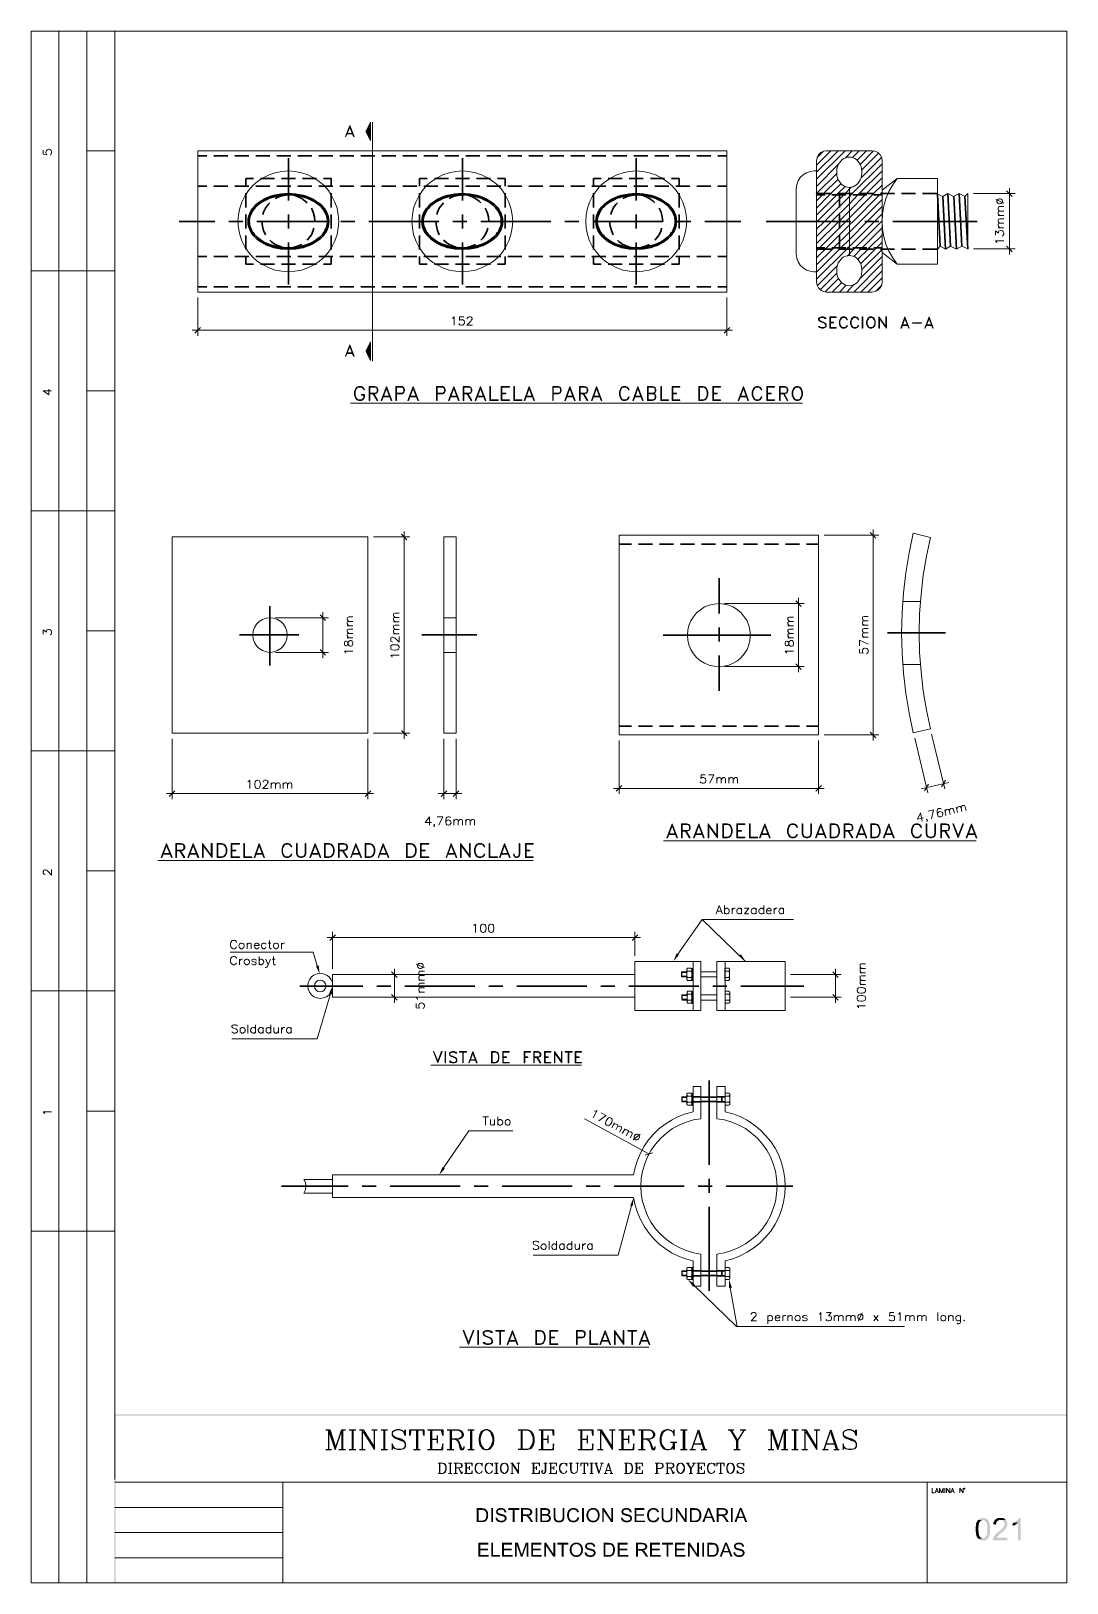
# Paper-space layout 'DGE_BT_019' of a CAD drawing. Header units: millimetres. Extents: x 8 to 202, y 3 to 294.
import ezdxf

# ---------------------------------------------------------------- set-up
doc = ezdxf.new("R2010")
doc.units = ezdxf.units.MM
for name, color, linetype, lineweight in [('DGE_CONTORNOS', 7, 'Continuous', 0), ('DGE_DATOS', 7, 'Continuous', 0), ('DGE_RELLENO', 7, 'Continuous', 0)]:
    doc.layers.add(name, color=color, linetype=linetype, lineweight=lineweight)

# ---------------------------------------------------------------- blocks, each defined once
blk = doc.blocks.new('DGE_BT_019')
at = {"layer": 'DGE_RELLENO', "true_color": 0x000000}
for points in [[(70.612, 275.1104), (71.501, 273.3747), (71.501, 276.846)], [(70.612, 233.9624), (71.501, 235.698), (71.501, 232.2267)], [(129.286, 120.89), (128.2277, 119.6624), (128.8203, 121.144)], [(140.5043, 120.6784), (140.8853, 121.017), (141.732, 119.6624)], [(61.2563, 118.731), (61.976, 117.2917), (61.7643, 118.9004)], [(63.7117, 113.651), (64.389, 115.048), (64.2197, 113.4817)], [(85.4287, 80.8427), (84.328, 79.6574), (84.963, 81.139)], [(120.142, 73.9424), (120.777, 75.424), (120.6077, 73.8154)], [(131.8683, 58.787), (130.937, 60.0994), (132.2493, 59.168)], [(138.6417, 58.4907), (138.6417, 60.0994), (139.192, 58.5754)], [(23.4527, 34.8263), (23.7067, 34.5723), (201.9723, 34.8263)], [(23.4527, 3.2456), (23.7067, 34.5723), (23.4527, 34.8263)], [(23.7067, 3.3726), (23.4527, 3.2456), (23.7067, 34.5723)], [(23.7067, 34.5723), (201.9723, 34.8263), (201.8453, 34.5723)], [(201.9723, 34.8263), (201.8453, 34.5723), (201.9723, 34.6993)], [(201.9723, 34.6993), (201.8453, 34.5723), (201.9723, 3.2456)], [(201.8453, 34.5723), (201.9723, 3.2456), (201.8453, 3.3726)], [(92.2867, 17.2579), (91.3977, 17.2579), (91.3977, 14.6333), (92.6253, 14.6333), (92.6677, 14.6756), (92.7947, 14.6756), (92.8793, 14.7179), (92.9217, 14.7603), (93.0063, 14.7603), (93.0487, 14.8026), (93.091, 14.8449), (93.1333, 14.8873), (93.1757, 14.9296), (91.7363, 14.9296), (91.7363, 16.9193), (92.2867, 16.9193), (93.1757, 16.9616), (93.1333, 17.0039), (93.091, 17.0463), (93.0063, 17.0886), (92.964, 17.131), (92.8793, 17.1733), (92.837, 17.1733), (92.7523, 17.2156), (92.456, 17.2156), (92.3713, 17.2579)], [(93.1757, 16.9616), (92.2867, 16.9193), (92.6253, 16.9193), (92.6677, 16.8769), (92.7523, 16.8769), (92.7947, 16.8346), (92.837, 16.7923), (92.9217, 16.7499), (92.964, 16.7076), (93.0063, 16.6653), (93.0487, 16.5806), (93.091, 16.5383), (93.091, 16.4959), (93.1333, 16.4113), (93.1333, 16.3689), (93.1757, 16.2843), (93.1757, 15.6493), (93.1333, 15.5646), (93.1333, 15.4376), (93.091, 15.4376), (93.091, 15.3529), (93.0487, 15.2683), (93.0063, 15.2259), (92.964, 15.1836), (92.9217, 15.1413), (92.8793, 15.0989), (92.837, 15.0566), (92.7523, 15.0143), (92.6677, 14.972), (92.5407, 14.972), (92.456, 14.9296), (91.7363, 14.9296), (93.1757, 14.9296), (93.2603, 14.972), (93.3027, 15.0566), (93.3027, 15.0989), (93.345, 15.1413), (93.3873, 15.2259), (93.4297, 15.2683), (93.4297, 15.3529), (93.472, 15.4376), (93.472, 15.5223), (93.5143, 15.5646), (93.5143, 15.8609), (93.5567, 15.9456), (93.5567, 15.988), (93.5143, 16.0726), (93.5143, 16.2843), (93.472, 16.3689), (93.472, 16.4959), (93.4297, 16.5806), (93.4297, 16.623), (93.3873, 16.6653), (93.345, 16.7499), (93.3027, 16.7923), (93.2603, 16.8769), (93.218, 16.9193)], [(94.107, 17.2579), (94.4457, 17.2579), (94.4457, 14.6333), (94.107, 14.6333), (94.107, 17.2579)], [(95.25, 15.4799), (94.9113, 15.4799), (94.9113, 15.3106), (94.9537, 15.2683), (94.9537, 15.1836), (94.996, 15.1413), (94.996, 15.0566), (95.0383, 15.0143), (95.0807, 14.972), (95.123, 14.8873), (96.012, 14.8873), (95.885, 14.8873), (95.8003, 14.9296), (95.7157, 14.9296), (95.6733, 14.972), (95.5887, 14.972), (95.5463, 15.0143), (95.504, 15.0566), (95.4193, 15.0989), (95.377, 15.1413), (95.3347, 15.1836), (95.3347, 15.2259), (95.2923, 15.2683), (95.25, 15.3529), (95.25, 15.4376)], [(95.9273, 17.3003), (95.8427, 17.3003), (95.8003, 17.2579), (95.5887, 17.2579), (95.504, 17.2156), (95.4617, 17.2156), (95.377, 17.1733), (95.3347, 17.131), (95.25, 17.0886), (95.2077, 17.0463), (95.1653, 17.0039), (95.123, 16.9193), (95.0807, 16.9193), (95.0807, 16.8346), (95.0383, 16.7923), (95.0383, 16.7076), (94.996, 16.623), (94.996, 16.4959), (95.0383, 16.4536), (95.0383, 16.3689), (95.0807, 16.2843), (95.0807, 16.2419), (95.123, 16.2419), (95.123, 16.1573), (95.2077, 16.115), (95.25, 16.0726), (95.2923, 16.0303), (95.377, 15.988), (95.4193, 15.988), (95.504, 15.9456), (95.5463, 15.9456), (95.631, 15.9033), (95.7157, 15.9033), (95.8003, 15.8609), (95.885, 15.8186), (95.9273, 15.8186), (96.0543, 15.7763), (96.1813, 15.7763), (96.266, 15.7339), (96.3083, 15.7339), (96.3507, 15.6916), (96.4353, 15.6916), (96.4777, 15.6493), (96.52, 15.607), (96.5623, 15.5646), (96.6047, 15.5223), (96.6047, 15.4799), (96.647, 15.3953), (96.647, 15.2683), (96.6047, 15.1836), (96.5623, 15.0989), (96.52, 15.0566), (96.4777, 15.0143), (96.4353, 14.972), (96.3507, 14.972), (96.3083, 14.9296), (96.2237, 14.9296), (96.139, 14.8873), (95.123, 14.8873), (95.1653, 14.8449), (95.25, 14.8026), (95.2923, 14.7603), (95.377, 14.7179), (95.4193, 14.6756), (95.504, 14.6756), (95.5887, 14.6333), (95.7157, 14.6333), (95.758, 14.5909), (96.012, 14.5909), (96.266, 14.5909), (96.3083, 14.6333), (96.393, 14.6333), (96.4353, 14.6756), (96.52, 14.6756), (96.52, 14.7179), (96.6047, 14.7179), (96.647, 14.7603), (96.7317, 14.8026), (96.774, 14.8873), (96.8163, 14.9296), (96.8587, 14.972), (96.901, 15.0143), (96.9433, 15.0989), (96.9433, 15.1413), (96.9857, 15.2259), (96.9857, 15.4799), (96.9433, 15.5646), (96.9433, 15.607), (96.901, 15.6916), (96.8587, 15.7339), (96.8163, 15.7763), (96.774, 15.8609), (96.7317, 15.9033), (96.6893, 15.9456), (96.6047, 15.988), (96.52, 15.988), (96.52, 16.0303), (96.4353, 16.0303), (96.3507, 16.0726), (96.3083, 16.0726), (96.2237, 16.115), (96.139, 16.115), (96.0543, 16.1573), (95.9697, 16.1573), (95.885, 16.1996), (95.8003, 16.1996), (95.7157, 16.2419), (95.631, 16.2419), (95.5463, 16.2843), (95.504, 16.3266), (95.4617, 16.3266), (95.4193, 16.3689), (95.4193, 16.4113), (95.377, 16.4536), (95.3347, 16.4959), (95.3347, 16.7076), (95.377, 16.7499), (95.4193, 16.8346), (95.4617, 16.8769), (95.504, 16.8769), (95.5463, 16.9193), (95.631, 16.9193), (95.6733, 16.9616), (96.7317, 16.9616), (96.6893, 17.0463), (96.6047, 17.0886), (96.5623, 17.131), (96.52, 17.1733), (96.4353, 17.1733), (96.4353, 17.2156), (96.3507, 17.2156), (96.3083, 17.2579), (96.0967, 17.2579), (96.012, 17.3003)], [(96.7317, 16.9616), (95.9273, 16.9616), (96.2237, 16.9616), (96.266, 16.9193), (96.3507, 16.8769), (96.393, 16.8346), (96.4353, 16.7923), (96.4777, 16.7499), (96.52, 16.7076), (96.52, 16.623), (96.5623, 16.5806), (96.5623, 16.4959), (96.901, 16.4959), (96.901, 16.6653), (96.8587, 16.7076), (96.8587, 16.7923), (96.8163, 16.8346), (96.774, 16.9193)], [(99.3563, 17.2579), (97.282, 17.2579), (97.282, 16.9193), (98.1287, 16.9193), (98.1287, 14.6333), (98.4673, 14.6333), (98.4673, 16.9193), (99.3563, 16.9193)], [(100.838, 17.2579), (99.695, 17.2579), (99.695, 14.6333), (100.0337, 14.6333), (100.0337, 15.7763), (100.4147, 15.7763), (101.0497, 15.8186), (101.092, 15.8186), (101.1767, 15.8609), (101.2613, 15.8609), (101.3037, 15.9033), (101.3883, 15.9033), (101.4307, 15.9456), (101.5153, 15.988), (101.5577, 16.0303), (101.6, 16.0726), (100.0337, 16.0726), (100.0337, 16.9616), (100.838, 16.9616), (101.6, 17.0039), (101.5577, 17.0463), (101.473, 17.0886), (101.4307, 17.131), (101.3883, 17.1733), (101.3037, 17.1733), (101.219, 17.2156), (101.0073, 17.2156), (100.9227, 17.2579)], [(101.6, 17.0039), (100.838, 16.9616), (100.965, 16.9616), (101.0497, 16.9193), (101.1343, 16.9193), (101.1767, 16.8769), (101.219, 16.8769), (101.2613, 16.8346), (101.3037, 16.7923), (101.346, 16.7499), (101.3883, 16.6653), (101.3883, 16.623), (101.4307, 16.5383), (101.4307, 16.4959), (101.3883, 16.4113), (101.3883, 16.3689), (101.346, 16.2843), (101.3037, 16.2419), (101.2613, 16.1996), (101.219, 16.1573), (101.1343, 16.1573), (101.1343, 16.115), (100.9227, 16.115), (100.838, 16.0726), (100.0337, 16.0726), (101.6, 16.0726), (101.6423, 16.115), (101.6847, 16.1996), (101.727, 16.2419), (101.727, 16.3266), (101.7693, 16.3689), (101.7693, 16.6653), (101.727, 16.7076), (101.727, 16.7923), (101.6847, 16.8769), (101.6423, 16.9193), (101.6423, 16.9616)], [(101.0497, 15.8186), (100.4147, 15.7763), (100.6687, 15.7763), (100.711, 15.7339), (100.7957, 15.6916), (100.838, 15.6493), (100.8803, 15.607), (100.965, 15.5223), (101.0073, 15.4799), (101.0073, 15.4376), (101.0497, 15.3953), (101.092, 15.3106), (101.1343, 15.2683), (101.219, 15.1836), (101.5577, 14.6333), (101.981, 14.6333), (101.5153, 15.3529), (101.473, 15.4376), (101.4307, 15.4799), (101.3883, 15.5223), (101.346, 15.607), (101.3037, 15.6493), (101.2613, 15.6916), (101.219, 15.6916), (101.1767, 15.7339), (101.092, 15.7763)], [(102.4043, 17.2579), (102.743, 17.2579), (102.743, 14.6333), (102.4043, 14.6333), (102.4043, 17.2579)], [(104.267, 17.2579), (103.2933, 17.2579), (103.2933, 14.6333), (104.6057, 14.6333), (104.648, 14.6756), (104.7327, 14.6756), (104.8173, 14.7179), (104.902, 14.7179), (104.9443, 14.7603), (104.9867, 14.8026), (105.029, 14.8026), (105.0713, 14.8449), (105.1137, 14.9296), (103.632, 14.9296), (103.632, 15.8186), (104.267, 15.8186), (105.1137, 15.8609), (105.029, 15.9033), (104.9867, 15.9456), (104.9443, 15.9456), (104.8597, 15.988), (104.775, 16.0303), (104.8597, 16.0726), (104.902, 16.115), (103.632, 16.1573), (103.632, 16.9193), (105.029, 16.9193), (104.9867, 17.0039), (104.9443, 17.0463), (104.902, 17.0886), (104.8173, 17.131), (104.775, 17.1733), (104.7327, 17.1733), (104.648, 17.2156), (104.4363, 17.2156), (104.3517, 17.2579)], [(105.029, 16.9193), (104.1823, 16.9193), (104.521, 16.9193), (104.5633, 16.8769), (104.648, 16.8769), (104.6903, 16.8346), (104.7327, 16.7499), (104.775, 16.7499), (104.775, 16.6653), (104.8173, 16.623), (104.8173, 16.4113), (104.775, 16.3689), (104.7327, 16.2843), (104.6903, 16.2419), (104.6057, 16.1996), (104.5633, 16.1573), (103.632, 16.1573), (104.902, 16.115), (104.9867, 16.1573), (105.029, 16.1996), (105.0713, 16.2419), (105.0713, 16.2843), (105.1137, 16.3689), (105.1137, 16.4113), (105.156, 16.4959), (105.156, 16.6653), (105.1137, 16.7076), (105.1137, 16.7923), (105.0713, 16.8346), (105.029, 16.9193)], [(105.1137, 15.8609), (104.267, 15.8186), (104.5633, 15.8186), (104.648, 15.7763), (104.6903, 15.7763), (104.7327, 15.7339), (104.8173, 15.6916), (104.8597, 15.6493), (104.8597, 15.607), (104.902, 15.5223), (104.902, 15.2259), (104.8597, 15.1836), (104.8173, 15.1413), (104.775, 15.0566), (104.7327, 15.0143), (104.6903, 15.0143), (104.6057, 14.972), (104.521, 14.972), (104.4787, 14.9296), (103.632, 14.9296), (105.1137, 14.9296), (105.156, 14.972), (105.1983, 15.0566), (105.2407, 15.0989), (105.2407, 15.2259), (105.283, 15.3106), (105.283, 15.4376), (105.2407, 15.5223), (105.2407, 15.607), (105.1983, 15.6493), (105.1983, 15.7339), (105.156, 15.7763)], [(106.1297, 17.2579), (105.791, 17.2579), (105.791, 15.3953), (105.8333, 15.3106), (105.8333, 15.1836), (105.8757, 15.1413), (105.8757, 15.0566), (105.918, 15.0143), (105.9603, 14.972), (106.0027, 14.8873), (106.7647, 14.8873), (106.68, 14.8873), (106.5953, 14.9296), (106.5107, 14.9296), (106.4683, 14.972), (106.426, 14.972), (106.3413, 15.0143), (106.299, 15.0566), (106.2567, 15.0989), (106.2143, 15.1836), (106.172, 15.2259), (106.172, 15.3529), (106.1297, 15.3953), (106.1297, 15.7339)], [(107.823, 17.2579), (107.4843, 17.2579), (107.4843, 15.4799), (107.442, 15.3953), (107.442, 15.2683), (107.3997, 15.2259), (107.3997, 15.1413), (107.3573, 15.0989), (107.315, 15.0566), (107.2727, 15.0143), (107.2303, 14.972), (107.1457, 14.972), (107.1033, 14.9296), (106.934, 14.9296), (106.8917, 14.8873), (106.0027, 14.8873), (106.045, 14.8449), (106.0873, 14.8026), (106.1297, 14.7603), (106.2143, 14.7179), (106.2567, 14.7179), (106.299, 14.6756), (106.3837, 14.6333), (106.5107, 14.6333), (106.553, 14.5909), (107.0187, 14.5909), (107.1033, 14.6333), (107.2303, 14.6333), (107.315, 14.6756), (107.3573, 14.7179), (107.442, 14.7179), (107.4843, 14.7603), (107.5267, 14.8449), (107.6113, 14.8873), (107.6537, 14.9296), (107.696, 14.972), (107.696, 15.0566), (107.7383, 15.0989), (107.7383, 15.1413), (107.7807, 15.2259), (107.7807, 15.3529), (107.823, 15.3953), (107.823, 15.7339)], [(109.5163, 17.3003), (109.4317, 17.3003), (109.3893, 17.2579), (109.22, 17.2579), (109.1777, 17.2156), (109.093, 17.2156), (109.0083, 17.1733), (108.966, 17.1733), (108.8813, 17.131), (108.839, 17.0886), (108.7967, 17.0463), (108.712, 17.0039), (108.6697, 16.9616), (108.6273, 16.9193), (108.585, 16.8346), (108.5427, 16.7923), (108.5003, 16.7499), (108.458, 16.6653), (108.4157, 16.5806), (108.4157, 16.5383), (108.3733, 16.4536), (108.3733, 16.4113), (108.331, 16.3266), (108.331, 16.1996), (108.2887, 16.115), (108.2887, 15.8186), (108.331, 15.7339), (108.331, 15.5223), (108.3733, 15.4376), (108.3733, 15.3953), (108.4157, 15.3106), (108.458, 15.2683), (108.458, 15.1836), (108.5003, 15.0989), (108.5427, 15.0566), (108.585, 15.0143), (108.6273, 14.9296), (108.6697, 14.8873), (108.712, 14.8449), (109.5163, 14.8873), (109.3047, 14.8873), (109.2623, 14.9296), (109.1777, 14.9296), (109.1353, 14.972), (109.0507, 15.0143), (109.0083, 15.0566), (108.966, 15.0989), (108.9237, 15.1413), (108.839, 15.1836), (108.839, 15.2259), (108.7967, 15.3106), (108.7543, 15.3953), (108.712, 15.4376), (108.712, 15.5646), (108.6697, 15.6493), (108.6697, 16.2419), (108.712, 16.3266), (108.712, 16.3689), (108.7543, 16.4536), (108.7543, 16.4959), (108.7967, 16.5806), (108.839, 16.623), (108.8813, 16.7076), (108.9237, 16.7499), (108.966, 16.7923), (109.0083, 16.8346), (109.0507, 16.8769), (109.093, 16.8769), (109.1777, 16.9193), (109.22, 16.9616), (109.3893, 16.9616), (109.4317, 17.0039), (110.2783, 17.0039), (110.236, 17.0463), (110.1937, 17.0886), (110.1513, 17.131), (110.109, 17.131), (110.0243, 17.1733), (109.982, 17.2156), (109.8973, 17.2156), (109.8127, 17.2579), (109.6857, 17.2579), (109.601, 17.3003)], [(110.2783, 15.5646), (110.2783, 15.5223), (110.236, 15.4799), (110.236, 15.3953), (110.1937, 15.3106), (110.1513, 15.2683), (110.109, 15.1836), (110.0667, 15.1413), (110.0243, 15.0989), (109.982, 15.0566), (109.982, 15.0143), (109.8973, 15.0143), (109.855, 14.972), (109.7703, 14.9296), (109.728, 14.9296), (109.6433, 14.8873), (109.5163, 14.8873), (108.712, 14.8449), (108.7967, 14.8026), (108.839, 14.7603), (108.8813, 14.7179), (108.966, 14.7179), (109.0083, 14.6756), (109.093, 14.6333), (109.22, 14.6333), (109.3047, 14.5909), (109.6857, 14.5909), (109.7703, 14.6333), (109.8973, 14.6333), (109.982, 14.6756), (110.0243, 14.7179), (110.109, 14.7179), (110.1513, 14.7603), (110.236, 14.8026), (110.236, 14.8449), (110.3207, 14.8873), (110.363, 14.9296), (110.4053, 14.972), (110.4477, 15.0566), (110.4477, 15.0989), (110.49, 15.1836), (110.5323, 15.2259), (110.5747, 15.3106), (110.5747, 15.3953), (110.617, 15.4799)], [(110.2783, 17.0039), (109.5163, 17.0039), (109.5587, 17.0039), (109.6433, 16.9616), (109.7703, 16.9616), (109.855, 16.9193), (109.8973, 16.8769), (109.9397, 16.8769), (109.982, 16.8346), (110.0667, 16.7923), (110.109, 16.7076), (110.109, 16.6653), (110.1513, 16.5806), (110.1937, 16.5383), (110.236, 16.4536), (110.5747, 16.5383), (110.5323, 16.5806), (110.5323, 16.623), (110.49, 16.7076), (110.4477, 16.7499), (110.4053, 16.8346), (110.363, 16.8769), (110.3207, 16.9616)], [(111.125, 17.2579), (111.4637, 17.2579), (111.4637, 14.6333), (111.125, 14.6333), (111.125, 17.2579)], [(112.395, 17.0039), (112.3527, 16.9616), (112.268, 16.9193), (112.268, 16.8769), (112.2257, 16.8346), (112.1833, 16.7923), (112.141, 16.7499), (112.0987, 16.6653), (112.0987, 16.623), (112.0563, 16.5806), (112.014, 16.4959), (112.014, 16.4113), (111.9717, 16.3689), (111.9717, 16.1996), (111.9293, 16.1573), (111.9293, 15.7339), (111.9717, 15.6493), (111.9717, 15.5223), (112.014, 15.4376), (112.014, 15.3953), (112.0563, 15.3106), (112.0987, 15.2683), (112.0987, 15.2259), (112.141, 15.1836), (112.1833, 15.0989), (112.2257, 15.0566), (112.268, 15.0143), (112.3103, 14.9296), (112.3527, 14.8873), (112.395, 14.8449), (112.4797, 14.8026), (112.522, 14.7603), (112.5643, 14.7603), (112.6067, 14.7179), (112.6913, 14.6756), (112.7337, 14.6756), (112.8183, 14.6333), (112.903, 14.6333), (112.9453, 14.5909), (113.1993, 14.5909), (113.411, 14.5909), (113.4957, 14.6333), (113.538, 14.6333), (113.6227, 14.6756), (113.665, 14.6756), (113.7497, 14.7179), (113.8343, 14.7603), (113.8767, 14.8026), (113.9613, 14.8449), (114.0037, 14.8873), (113.03, 14.8873), (112.9453, 14.9296), (112.903, 14.9296), (112.8183, 14.972), (112.776, 14.972), (112.6913, 15.0143), (112.649, 15.0566), (112.6067, 15.0989), (112.5643, 15.1413), (112.522, 15.1836), (112.4797, 15.2259), (112.4373, 15.2683), (112.4373, 15.3106), (112.395, 15.3953), (112.3527, 15.4376), (112.3527, 15.5223), (112.3103, 15.607), (112.3103, 16.2843), (112.3527, 16.3689), (112.3527, 16.4113), (112.395, 16.4959), (112.4373, 16.5383), (112.4373, 16.5806), (112.4797, 16.6653), (112.522, 16.7076), (112.5643, 16.7499), (112.6067, 16.7923), (112.649, 16.8346), (112.7337, 16.8769), (112.776, 16.8769), (112.8183, 16.9193), (112.903, 16.9616), (113.03, 16.9616), (113.1147, 17.0039), (113.1993, 17.0039)], [(113.1993, 17.3003), (113.1147, 17.3003), (113.03, 17.2579), (112.8183, 17.2579), (112.7337, 17.2156), (112.6913, 17.1733), (112.6067, 17.1733), (112.5643, 17.131), (112.4797, 17.0886), (112.4373, 17.0463), (112.395, 17.0039), (113.2417, 17.0039), (113.3263, 16.9616), (113.4533, 16.9616), (113.538, 16.9193), (113.5803, 16.8769), (113.665, 16.8769), (113.7073, 16.8346), (113.7497, 16.7923), (113.792, 16.7499), (113.8343, 16.6653), (113.8767, 16.623), (113.919, 16.5383), (113.9613, 16.4959), (114.0037, 16.4536), (114.0037, 16.3689), (114.046, 16.3266), (114.046, 16.0726), (114.0883, 16.0303), (114.0883, 15.7763), (114.046, 15.6916), (114.046, 15.5646), (114.0037, 15.4799), (114.0037, 15.4376), (113.9613, 15.3529), (113.919, 15.3106), (113.919, 15.2683), (113.8767, 15.2259), (113.8343, 15.1413), (113.7497, 15.0989), (113.7073, 15.0566), (113.665, 15.0143), (113.5803, 14.972), (113.538, 14.9296), (113.4533, 14.9296), (113.411, 14.8873), (113.1993, 14.8873), (114.0037, 14.8873), (114.046, 14.9296), (114.0883, 14.972), (114.1307, 15.0566), (114.173, 15.0989), (114.2153, 15.1413), (114.2577, 15.2259), (114.3, 15.3106), (114.3423, 15.3529), (114.3423, 15.4376), (114.3847, 15.4799), (114.3847, 15.6493), (114.427, 15.6916), (114.427, 16.1573), (114.3847, 16.2419), (114.3847, 16.3689), (114.3423, 16.4536), (114.3423, 16.4959), (114.3, 16.5806), (114.2577, 16.623), (114.2577, 16.6653), (114.2153, 16.7076), (114.2153, 16.7923), (114.173, 16.8346), (114.0883, 16.8769), (114.046, 16.9193), (114.0037, 17.0039), (113.9613, 17.0463), (113.8767, 17.0886), (113.8343, 17.131), (113.792, 17.131), (113.7497, 17.1733), (113.665, 17.1733), (113.6227, 17.2156), (113.538, 17.2579), (113.3263, 17.2579), (113.2417, 17.3003)], [(115.2313, 17.2579), (114.8927, 17.2579), (114.8927, 14.6333), (115.189, 14.6333), (115.189, 16.6653)], [(115.2313, 17.2579), (115.189, 16.6653), (116.586, 14.6333), (116.586, 15.1836)], [(116.9247, 17.2579), (116.586, 17.2579), (116.586, 14.6333), (116.9247, 14.6333)], [(118.745, 15.4799), (118.4063, 15.4799), (118.4063, 15.3106), (118.4487, 15.2683), (118.4487, 15.1836), (118.491, 15.1413), (118.491, 15.0566), (118.5333, 15.0143), (118.5757, 14.972), (118.618, 14.8873), (119.507, 14.8873), (119.38, 14.8873), (119.2953, 14.9296), (119.2107, 14.9296), (119.1683, 14.972), (119.0837, 14.972), (119.0413, 15.0143), (118.999, 15.0566), (118.9143, 15.0989), (118.872, 15.1413), (118.8297, 15.1836), (118.8297, 15.2259), (118.7873, 15.2683), (118.745, 15.3529), (118.745, 15.4376)], [(119.4223, 17.3003), (119.3377, 17.3003), (119.2953, 17.2579), (119.0837, 17.2579), (118.999, 17.2156), (118.9567, 17.2156), (118.872, 17.1733), (118.8297, 17.131), (118.745, 17.0886), (118.7027, 17.0463), (118.6603, 17.0039), (118.618, 16.9193), (118.5757, 16.9193), (118.5757, 16.8346), (118.5333, 16.7923), (118.5333, 16.7076), (118.491, 16.623), (118.491, 16.4959), (118.5333, 16.4536), (118.5333, 16.3689), (118.5757, 16.2843), (118.5757, 16.2419), (118.618, 16.2419), (118.618, 16.1573), (118.7027, 16.115), (118.745, 16.0726), (118.7873, 16.0303), (118.872, 15.988), (118.9143, 15.988), (118.999, 15.9456), (119.0413, 15.9456), (119.126, 15.9033), (119.2107, 15.9033), (119.2953, 15.8609), (119.38, 15.8186), (119.4223, 15.8186), (119.5493, 15.7763), (119.6763, 15.7763), (119.761, 15.7339), (119.8033, 15.7339), (119.8457, 15.6916), (119.9303, 15.6916), (119.9727, 15.6493), (120.015, 15.607), (120.0573, 15.5646), (120.0997, 15.5223), (120.0997, 15.4799), (120.142, 15.3953), (120.142, 15.2683), (120.0997, 15.1836), (120.0573, 15.0989), (120.015, 15.0566), (119.9727, 15.0143), (119.9303, 14.972), (119.8457, 14.972), (119.8033, 14.9296), (119.7187, 14.9296), (119.634, 14.8873), (118.618, 14.8873), (118.6603, 14.8449), (118.745, 14.8026), (118.7873, 14.7603), (118.872, 14.7179), (118.9143, 14.6756), (118.999, 14.6756), (119.0837, 14.6333), (119.2107, 14.6333), (119.253, 14.5909), (119.507, 14.5909), (119.761, 14.5909), (119.8033, 14.6333), (119.888, 14.6333), (119.9303, 14.6756), (120.015, 14.6756), (120.015, 14.7179), (120.0997, 14.7179), (120.142, 14.7603), (120.2267, 14.8026), (120.269, 14.8873), (120.3113, 14.9296), (120.3537, 14.972), (120.396, 15.0143), (120.4383, 15.0989), (120.4383, 15.1413), (120.4807, 15.2259), (120.4807, 15.4799), (120.4383, 15.5646), (120.4383, 15.607), (120.396, 15.6916), (120.3537, 15.7339), (120.3113, 15.7763), (120.269, 15.8609), (120.2267, 15.9033), (120.1843, 15.9456), (120.0997, 15.988), (120.015, 15.988), (120.015, 16.0303), (119.9303, 16.0303), (119.8457, 16.0726), (119.8033, 16.0726), (119.7187, 16.115), (119.634, 16.115), (119.5493, 16.1573), (119.4647, 16.1573), (119.38, 16.1996), (119.2953, 16.1996), (119.2107, 16.2419), (119.126, 16.2419), (119.0413, 16.2843), (118.999, 16.3266), (118.9567, 16.3266), (118.9143, 16.3689), (118.9143, 16.4113), (118.872, 16.4536), (118.8297, 16.4959), (118.8297, 16.7076), (118.872, 16.7499), (118.9143, 16.8346), (118.9567, 16.8769), (118.999, 16.8769), (119.0413, 16.9193), (119.126, 16.9193), (119.1683, 16.9616), (120.2267, 16.9616), (120.1843, 17.0463), (120.0997, 17.0886), (120.0573, 17.131), (120.015, 17.1733), (119.9303, 17.1733), (119.9303, 17.2156), (119.8457, 17.2156), (119.8033, 17.2579), (119.5917, 17.2579), (119.507, 17.3003)], [(120.2267, 16.9616), (119.4223, 16.9616), (119.7187, 16.9616), (119.761, 16.9193), (119.8457, 16.8769), (119.888, 16.8346), (119.9303, 16.7923), (119.9727, 16.7499), (120.015, 16.7076), (120.015, 16.623), (120.0573, 16.5806), (120.0573, 16.4959), (120.396, 16.4959), (120.396, 16.6653), (120.3537, 16.7076), (120.3537, 16.7923), (120.3113, 16.8346), (120.269, 16.9193)], [(122.809, 17.2579), (120.9463, 17.2579), (120.9463, 14.6333), (122.8937, 14.6333), (122.8937, 14.9296), (121.285, 14.9296), (121.285, 15.8186), (122.7243, 15.8186), (122.7243, 16.115), (121.285, 16.115), (121.285, 16.9193), (122.809, 16.9193)], [(124.5023, 17.3003), (124.4177, 17.3003), (124.3753, 17.2579), (124.206, 17.2579), (124.1637, 17.2156), (124.079, 17.2156), (123.9943, 17.1733), (123.952, 17.1733), (123.8673, 17.131), (123.825, 17.0886), (123.7827, 17.0463), (123.698, 17.0039), (123.6557, 16.9616), (123.6133, 16.9193), (123.571, 16.8346), (123.5287, 16.7923), (123.4863, 16.7499), (123.444, 16.6653), (123.4017, 16.5806), (123.4017, 16.5383), (123.3593, 16.4536), (123.3593, 16.4113), (123.317, 16.3266), (123.317, 16.1996), (123.2747, 16.115), (123.2747, 15.8186), (123.317, 15.7339), (123.317, 15.5223), (123.3593, 15.4376), (123.3593, 15.3953), (123.4017, 15.3106), (123.444, 15.2683), (123.444, 15.1836), (123.4863, 15.0989), (123.5287, 15.0566), (123.571, 15.0143), (123.6133, 14.9296), (123.6557, 14.8873), (123.698, 14.8449), (124.5023, 14.8873), (124.2907, 14.8873), (124.2483, 14.9296), (124.1637, 14.9296), (124.1213, 14.972), (124.0367, 15.0143), (123.9943, 15.0566), (123.952, 15.0989), (123.9097, 15.1413), (123.825, 15.1836), (123.825, 15.2259), (123.7827, 15.3106), (123.7403, 15.3953), (123.698, 15.4376), (123.698, 15.5646), (123.6557, 15.6493), (123.6557, 16.2419), (123.698, 16.3266), (123.698, 16.3689), (123.7403, 16.4536), (123.7403, 16.4959), (123.7827, 16.5806), (123.825, 16.623), (123.8673, 16.7076), (123.9097, 16.7499), (123.952, 16.7923), (123.9943, 16.8346), (124.0367, 16.8769), (124.079, 16.8769), (124.1637, 16.9193), (124.206, 16.9616), (124.3753, 16.9616), (124.4177, 17.0039), (125.2643, 17.0039), (125.222, 17.0463), (125.1797, 17.0886), (125.1373, 17.131), (125.095, 17.131), (125.0103, 17.1733), (124.968, 17.2156), (124.8833, 17.2156), (124.7987, 17.2579), (124.6717, 17.2579), (124.587, 17.3003)], [(125.2643, 15.5646), (125.2643, 15.5223), (125.222, 15.4799), (125.222, 15.3953), (125.1797, 15.3106), (125.1373, 15.2683), (125.095, 15.1836), (125.0527, 15.1413), (125.0103, 15.0989), (124.968, 15.0566), (124.968, 15.0143), (124.8833, 15.0143), (124.841, 14.972), (124.7563, 14.9296), (124.714, 14.9296), (124.6293, 14.8873), (124.5023, 14.8873), (123.698, 14.8449), (123.7827, 14.8026), (123.825, 14.7603), (123.8673, 14.7179), (123.952, 14.7179), (123.9943, 14.6756), (124.079, 14.6333), (124.206, 14.6333), (124.2907, 14.5909), (124.6717, 14.5909), (124.7563, 14.6333), (124.8833, 14.6333), (124.968, 14.6756), (125.0103, 14.7179), (125.095, 14.7179), (125.1373, 14.7603), (125.222, 14.8026), (125.222, 14.8449), (125.3067, 14.8873), (125.349, 14.9296), (125.3913, 14.972), (125.4337, 15.0566), (125.4337, 15.0989), (125.476, 15.1836), (125.5183, 15.2259), (125.5607, 15.3106), (125.5607, 15.3953), (125.603, 15.4799)], [(125.2643, 17.0039), (124.5023, 17.0039), (124.5447, 17.0039), (124.6293, 16.9616), (124.7563, 16.9616), (124.841, 16.9193), (124.8833, 16.8769), (124.9257, 16.8769), (124.968, 16.8346), (125.0527, 16.7923), (125.095, 16.7076), (125.095, 16.6653), (125.1373, 16.5806), (125.1797, 16.5383), (125.222, 16.4536), (125.5607, 16.5383), (125.5183, 16.5806), (125.5183, 16.623), (125.476, 16.7076), (125.4337, 16.7499), (125.3913, 16.8346), (125.349, 16.8769), (125.3067, 16.9616)], [(126.365, 17.2579), (126.0263, 17.2579), (126.0263, 15.3953), (126.0687, 15.3106), (126.0687, 15.1836), (126.111, 15.1413), (126.111, 15.0566), (126.1533, 15.0143), (126.1957, 14.972), (126.238, 14.8873), (127, 14.8873), (126.9153, 14.8873), (126.8307, 14.9296), (126.746, 14.9296), (126.7037, 14.972), (126.6613, 14.972), (126.5767, 15.0143), (126.5343, 15.0566), (126.492, 15.0989), (126.4497, 15.1836), (126.4073, 15.2259), (126.4073, 15.3529), (126.365, 15.3953), (126.365, 15.7339)], [(128.0583, 17.2579), (127.7197, 17.2579), (127.7197, 15.4799), (127.6773, 15.3953), (127.6773, 15.2683), (127.635, 15.2259), (127.635, 15.1413), (127.5927, 15.0989), (127.5503, 15.0566), (127.508, 15.0143), (127.4657, 14.972), (127.381, 14.972), (127.3387, 14.9296), (127.1693, 14.9296), (127.127, 14.8873), (126.238, 14.8873), (126.2803, 14.8449), (126.3227, 14.8026), (126.365, 14.7603), (126.4497, 14.7179), (126.492, 14.7179), (126.5343, 14.6756), (126.619, 14.6333), (126.746, 14.6333), (126.7883, 14.5909), (127.254, 14.5909), (127.3387, 14.6333), (127.4657, 14.6333), (127.5503, 14.6756), (127.5927, 14.7179), (127.6773, 14.7179), (127.7197, 14.7603), (127.762, 14.8449), (127.8467, 14.8873), (127.889, 14.9296), (127.9313, 14.972), (127.9313, 15.0566), (127.9737, 15.0989), (127.9737, 15.1413), (128.016, 15.2259), (128.016, 15.3529), (128.0583, 15.3953), (128.0583, 15.7339)], [(129.032, 17.2579), (128.6933, 17.2579), (128.6933, 14.6333), (128.9897, 14.6333), (128.9897, 16.6653)], [(129.032, 17.2579), (128.9897, 16.6653), (130.3867, 14.6333), (130.3867, 15.1836)], [(130.7253, 17.2579), (130.3867, 17.2579), (130.3867, 14.6333), (130.7253, 14.6333)], [(132.207, 17.2579), (131.318, 17.2579), (131.318, 14.6333), (132.5457, 14.6333), (132.588, 14.6756), (132.715, 14.6756), (132.7997, 14.7179), (132.842, 14.7603), (132.9267, 14.7603), (132.969, 14.8026), (133.0113, 14.8449), (133.0537, 14.8873), (133.096, 14.9296), (131.6567, 14.9296), (131.6567, 16.9193), (132.207, 16.9193), (133.096, 16.9616), (133.0537, 17.0039), (133.0113, 17.0463), (132.9267, 17.0886), (132.8843, 17.131), (132.7997, 17.1733), (132.7573, 17.1733), (132.6727, 17.2156), (132.3763, 17.2156), (132.2917, 17.2579)], [(133.096, 16.9616), (132.207, 16.9193), (132.5457, 16.9193), (132.588, 16.8769), (132.6727, 16.8769), (132.715, 16.8346), (132.7573, 16.7923), (132.842, 16.7499), (132.8843, 16.7076), (132.9267, 16.6653), (132.969, 16.5806), (133.0113, 16.5383), (133.0113, 16.4959), (133.0537, 16.4113), (133.0537, 16.3689), (133.096, 16.2843), (133.096, 15.6493), (133.0537, 15.5646), (133.0537, 15.4376), (133.0113, 15.4376), (133.0113, 15.3529), (132.969, 15.2683), (132.9267, 15.2259), (132.8843, 15.1836), (132.842, 15.1413), (132.7997, 15.0989), (132.7573, 15.0566), (132.6727, 15.0143), (132.588, 14.972), (132.461, 14.972), (132.3763, 14.9296), (131.6567, 14.9296), (133.096, 14.9296), (133.1807, 14.972), (133.223, 15.0566), (133.223, 15.0989), (133.2653, 15.1413), (133.3077, 15.2259), (133.35, 15.2683), (133.35, 15.3529), (133.3923, 15.4376), (133.3923, 15.5223), (133.4347, 15.5646), (133.4347, 15.8609), (133.477, 15.9456), (133.477, 15.988), (133.4347, 16.0726), (133.4347, 16.2843), (133.3923, 16.3689), (133.3923, 16.4959), (133.35, 16.5806), (133.35, 16.623), (133.3077, 16.6653), (133.2653, 16.7499), (133.223, 16.7923), (133.1807, 16.8769), (133.1383, 16.9193)], [(135.001, 17.2579), (134.6623, 17.2579), (133.6463, 14.6333), (134.0273, 14.6333), (134.2813, 15.4376), (135.382, 15.4376), (134.4083, 15.6916), (134.6623, 16.4536), (134.6623, 16.4959), (134.7047, 16.5383), (134.747, 16.623), (134.747, 16.6653), (134.7893, 16.7499), (134.7893, 16.8769), (134.8317, 16.9616)], [(135.001, 17.2579), (134.8317, 16.9616), (134.8317, 16.8769), (134.874, 16.7923), (134.874, 16.7499), (134.9163, 16.6653), (134.9587, 16.5806), (134.9587, 16.4959), (135.001, 16.4113), (135.2973, 15.6916), (134.4083, 15.6916), (135.382, 15.4376), (135.6783, 14.6333), (136.0593, 14.6333)], [(137.4987, 17.2579), (136.3557, 17.2579), (136.3557, 14.6333), (136.6943, 14.6333), (136.6943, 15.7763), (137.0753, 15.7763), (137.7103, 15.8186), (137.7527, 15.8186), (137.8373, 15.8609), (137.922, 15.8609), (137.9643, 15.9033), (138.049, 15.9033), (138.0913, 15.9456), (138.176, 15.988), (138.2183, 16.0303), (138.2607, 16.0726), (136.6943, 16.0726), (136.6943, 16.9616), (137.4987, 16.9616), (138.2607, 17.0039), (138.2183, 17.0463), (138.1337, 17.0886), (138.0913, 17.131), (138.049, 17.1733), (137.9643, 17.1733), (137.8797, 17.2156), (137.668, 17.2156), (137.5833, 17.2579)], [(138.2607, 17.0039), (137.4987, 16.9616), (137.6257, 16.9616), (137.7103, 16.9193), (137.795, 16.9193), (137.8373, 16.8769), (137.8797, 16.8769), (137.922, 16.8346), (137.9643, 16.7923), (138.0067, 16.7499), (138.049, 16.6653), (138.049, 16.623), (138.0913, 16.5383), (138.0913, 16.4959), (138.049, 16.4113), (138.049, 16.3689), (138.0067, 16.2843), (137.9643, 16.2419), (137.922, 16.1996), (137.8797, 16.1573), (137.795, 16.1573), (137.795, 16.115), (137.5833, 16.115), (137.4987, 16.0726), (136.6943, 16.0726), (138.2607, 16.0726), (138.303, 16.115), (138.3453, 16.1996), (138.3877, 16.2419), (138.3877, 16.3266), (138.43, 16.3689), (138.43, 16.6653), (138.3877, 16.7076), (138.3877, 16.7923), (138.3453, 16.8769), (138.303, 16.9193), (138.303, 16.9616)], [(137.7103, 15.8186), (137.0753, 15.7763), (137.3293, 15.7763), (137.3717, 15.7339), (137.4563, 15.6916), (137.4987, 15.6493), (137.541, 15.607), (137.6257, 15.5223), (137.668, 15.4799), (137.668, 15.4376), (137.7103, 15.3953), (137.7527, 15.3106), (137.795, 15.2683), (137.8797, 15.1836), (138.2183, 14.6333), (138.6417, 14.6333), (138.176, 15.3529), (138.1337, 15.4376), (138.0913, 15.4799), (138.049, 15.5223), (138.0067, 15.607), (137.9643, 15.6493), (137.922, 15.6916), (137.8797, 15.6916), (137.8373, 15.7339), (137.7527, 15.7763)], [(139.0227, 17.2579), (139.3613, 17.2579), (139.3613, 14.6333), (139.0227, 14.6333), (139.0227, 17.2579)], [(141.0123, 17.2579), (140.6737, 17.2579), (139.6577, 14.6333), (140.0387, 14.6333), (140.2927, 15.4376), (141.3933, 15.4376), (140.4197, 15.6916), (140.6737, 16.4536), (140.6737, 16.4959), (140.716, 16.5383), (140.7583, 16.623), (140.7583, 16.6653), (140.8007, 16.7499), (140.8007, 16.8769), (140.843, 16.9616)], [(141.0123, 17.2579), (140.843, 16.9616), (140.843, 16.8769), (140.8853, 16.7923), (140.8853, 16.7499), (140.9277, 16.6653), (140.97, 16.5806), (140.97, 16.4959), (141.0123, 16.4113), (141.3087, 15.6916), (140.4197, 15.6916), (141.3933, 15.4376), (141.6897, 14.6333), (142.0707, 14.6333)], [(185.293, 15.0143), (185.2083, 14.9296), (185.166, 14.8449), (185.1237, 14.7179), (185.039, 14.6333), (184.9967, 14.5063), (184.9967, 14.464), (184.9543, 14.3793), (184.9543, 14.2946), (184.912, 14.1676), (184.912, 13.956), (184.8697, 13.8289), (184.8697, 12.813), (184.912, 12.6859), (184.912, 12.432), (184.9543, 12.3049), (184.9967, 12.2203), (184.9967, 12.0933), (185.039, 12.0086), (185.0813, 11.9239), (185.1237, 11.8393), (185.166, 11.7546), (185.2083, 11.6699), (185.2507, 11.6276), (185.3353, 11.5429), (186.2243, 11.5853), (186.182, 11.5853), (186.055, 11.6276), (185.9703, 11.6276), (185.8857, 11.7123), (185.801, 11.7546), (185.7163, 11.8393), (185.6317, 11.9239), (185.6317, 11.9663), (185.5893, 12.0086), (185.547, 12.0933), (185.5047, 12.1779), (185.5047, 12.2626), (185.4623, 12.3473), (185.4623, 12.4743), (185.42, 12.6013), (185.42, 12.8553), (185.3777, 12.9823), (185.3777, 13.7019), (185.42, 13.8713), (185.42, 14.0829), (185.4623, 14.2099), (185.4623, 14.3369), (185.5047, 14.4216), (185.547, 14.5063), (185.5893, 14.5909), (185.6317, 14.6756), (185.6317, 14.7179), (185.7163, 14.8026), (185.801, 14.8873), (185.8857, 14.9296), (186.0127, 14.972), (186.0973, 15.0143), (186.2243, 15.0143)], [(186.2243, 15.4376), (185.9703, 15.4376), (185.8433, 15.3953), (185.7587, 15.3529), (185.6317, 15.3106), (185.547, 15.2683), (185.4623, 15.1836), (185.42, 15.1836), (185.3777, 15.0989), (185.293, 15.0143), (186.3513, 15.0143), (186.4783, 14.972), (186.563, 14.9296), (186.6477, 14.8449), (186.7323, 14.7603), (186.817, 14.6756), (186.8593, 14.5909), (186.9017, 14.5486), (186.944, 14.464), (186.944, 14.3793), (186.9863, 14.2523), (186.9863, 14.1676), (187.0287, 14.0406), (187.0287, 13.7866), (187.071, 13.6173), (187.071, 13.1093), (187.0287, 12.94), (187.0287, 12.5589), (186.9863, 12.432), (186.9863, 12.3473), (186.944, 12.2203), (186.9017, 12.1356), (186.9017, 12.0509), (186.8593, 12.0086), (186.817, 11.9239), (186.7747, 11.8816), (186.69, 11.797), (186.6053, 11.7123), (186.5207, 11.6699), (186.436, 11.6276), (186.309, 11.5853), (186.2243, 11.5853), (185.3353, 11.5429), (185.3777, 11.4583), (185.4623, 11.4159), (185.5893, 11.3313), (185.674, 11.289), (185.7587, 11.2466), (185.8857, 11.2043), (185.9703, 11.2043), (186.0973, 11.1619), (186.2243, 11.1619), (186.3513, 11.1619), (186.4783, 11.2043), (186.6053, 11.2043), (186.69, 11.2466), (186.817, 11.289), (186.9017, 11.3736), (186.9863, 11.4159), (187.0287, 11.4583), (187.071, 11.5006), (187.1557, 11.5853), (187.2403, 11.6699), (187.2827, 11.797), (187.325, 11.8816), (187.4097, 12.0086), (187.452, 12.1356), (187.452, 12.2626), (187.4943, 12.3473), (187.5367, 12.432), (187.5367, 12.6859), (187.579, 12.7706), (187.579, 13.9136), (187.5367, 13.9983), (187.5367, 14.1253), (187.4943, 14.2099), (187.4943, 14.2946), (187.452, 14.4216), (187.4097, 14.5063), (187.3673, 14.6333), (187.325, 14.7179), (187.2827, 14.8449), (187.2403, 14.9296), (187.1557, 15.0143), (187.071, 15.0989), (186.9863, 15.1836), (186.9017, 15.2683), (186.817, 15.3106), (186.7747, 15.3106), (186.69, 15.3529), (186.563, 15.3953), (186.4783, 15.4376), (186.3513, 15.4376)], [(190.5423, 15.0143), (189.484, 15.0143), (189.6957, 15.0143), (189.7803, 14.972), (189.9073, 14.9296), (189.992, 14.8873), (190.0767, 14.8026), (190.1613, 14.7179), (190.2037, 14.6333), (190.246, 14.5063), (190.2883, 14.4216), (190.2883, 14.2099), (190.246, 14.1253), (190.246, 13.9983), (190.1613, 13.9136), (190.119, 13.7866), (190.0343, 13.6596), (189.992, 13.6173), (189.9497, 13.5326), (189.865, 13.4903), (189.8227, 13.4056), (189.738, 13.3209), (189.6533, 13.2363), (189.5687, 13.1516), (189.4417, 13.0669), (189.357, 12.9823), (189.23, 12.8976), (189.103, 12.813), (189.0183, 12.7283), (188.9337, 12.6013), (188.8067, 12.5589), (188.722, 12.4743), (188.6373, 12.3896), (188.595, 12.3049), (188.5103, 12.2203), (188.468, 12.1779), (188.3833, 12.0933), (188.341, 12.0086), (188.2563, 11.8816), (188.214, 11.797), (188.1717, 11.7123), (188.1293, 11.5853), (188.087, 11.5853), (188.087, 11.4583), (188.0447, 11.3736), (188.0447, 11.2466), (190.7963, 11.2466), (190.7963, 11.7546), (188.7643, 11.7546), (188.849, 11.8393), (188.8913, 11.9239), (188.976, 12.0086), (189.0183, 12.0509), (189.0607, 12.0933), (189.1453, 12.1779), (189.23, 12.2626), (189.3147, 12.3473), (189.4417, 12.432), (189.5687, 12.5589), (189.611, 12.5589), (189.738, 12.6859), (189.8227, 12.7706), (189.9497, 12.8553), (190.0343, 12.94), (190.119, 13.0246), (190.1613, 13.0669), (190.246, 13.1516), (190.3307, 13.2363), (190.373, 13.2786), (190.4153, 13.3209), (190.4577, 13.4056), (190.5423, 13.4903), (190.627, 13.6173), (190.6693, 13.7019), (190.7117, 13.7866), (190.7117, 13.8289), (190.754, 13.956), (190.7963, 14.0406), (190.7963, 14.5486), (190.754, 14.6333), (190.7117, 14.7603), (190.6693, 14.8449), (190.627, 14.9296)], [(189.5263, 15.4376), (189.2723, 15.4376), (189.1453, 15.3953), (189.0183, 15.3953), (188.9337, 15.3529), (188.8067, 15.3106), (188.722, 15.2683), (188.6373, 15.1836), (188.5527, 15.1413), (188.468, 15.0566), (188.4257, 14.972), (188.341, 14.8873), (188.2987, 14.8026), (188.2563, 14.7179), (188.214, 14.5909), (188.1717, 14.5063), (188.1717, 14.3793), (188.1293, 14.2523), (188.6797, 14.1676), (188.6797, 14.2946), (188.722, 14.4216), (188.722, 14.5486), (188.7643, 14.6333), (188.849, 14.7179), (188.8913, 14.8026), (188.976, 14.8449), (189.0607, 14.9296), (189.1453, 14.972), (189.2723, 15.0143), (190.5423, 15.0143), (190.4577, 15.0989), (190.373, 15.1836), (190.2883, 15.2683), (190.2037, 15.3106), (190.0767, 15.3529), (189.992, 15.3953), (189.865, 15.3953), (189.738, 15.4376), (189.6533, 15.4376)], [(192.0663, 14.5486), (191.9817, 14.5063), (191.897, 14.464), (191.77, 14.3793), (191.77, 13.9136), (191.897, 13.956), (191.9817, 13.9983), (192.1087, 14.0406), (192.1933, 14.0829), (192.3203, 14.1676), (192.4473, 14.2523), (192.532, 14.2946), (192.659, 14.3793), (192.7013, 14.464), (192.786, 14.5063)], [(193.294, 15.4376), (192.9553, 15.4376), (192.913, 15.3529), (192.8707, 15.2259), (192.786, 15.1413), (192.7013, 15.0566), (192.6167, 14.972), (192.532, 14.8873), (192.4473, 14.8449), (192.3627, 14.7603), (192.278, 14.6756), (192.1933, 14.6333), (192.0663, 14.5486), (192.786, 14.5063), (192.786, 11.2466), (193.294, 11.2466)], [(93.5567, 10.781), (91.694, 10.781), (91.694, 8.1563), (93.6413, 8.1563), (93.6413, 8.4526), (92.0327, 8.4526), (92.0327, 9.3416), (93.472, 9.3416), (93.472, 9.638), (92.0327, 9.638), (92.0327, 10.4423), (93.5567, 10.4423)], [(94.4457, 10.781), (94.107, 10.781), (94.107, 8.1563), (95.758, 8.1563), (95.758, 8.4526), (94.4457, 8.4526)], [(98.0017, 10.781), (96.139, 10.781), (96.139, 8.1563), (98.0863, 8.1563), (98.0863, 8.4526), (96.4777, 8.4526), (96.4777, 9.3416), (97.917, 9.3416), (97.917, 9.638), (96.4777, 9.638), (96.4777, 10.4423), (98.0017, 10.4423)], [(99.1023, 10.781), (98.552, 10.781), (98.552, 8.1563), (98.8907, 8.1563), (98.8907, 10.3576)], [(99.1023, 10.781), (98.8907, 10.3576), (99.6527, 8.1563), (99.822, 8.5373), (99.822, 8.622), (99.7797, 8.6643), (99.7797, 8.7489), (99.7373, 8.8336), (99.695, 8.9183)], [(101.0497, 10.781), (100.584, 10.781), (99.949, 8.9606), (99.949, 8.8759), (99.9067, 8.7913), (99.8643, 8.7066), (99.8643, 8.5796), (99.822, 8.5373), (99.6527, 8.1563), (99.949, 8.1563), (100.711, 10.3576)], [(101.0497, 10.781), (100.711, 10.3576), (100.711, 8.1563), (101.0497, 8.1563)], [(103.4627, 10.781), (101.6, 10.781), (101.6, 8.1563), (103.5473, 8.1563), (103.5473, 8.4526), (101.9387, 8.4526), (101.9387, 9.3416), (103.378, 9.3416), (103.378, 9.638), (101.9387, 9.638), (101.9387, 10.4423), (103.4627, 10.4423)], [(104.394, 10.781), (104.0553, 10.781), (104.0553, 8.1563), (104.3517, 8.1563), (104.3517, 10.1883)], [(104.394, 10.781), (104.3517, 10.1883), (105.7487, 8.1563), (105.7487, 8.7066)], [(106.0873, 10.781), (105.7487, 10.781), (105.7487, 8.1563), (106.0873, 8.1563)], [(108.5427, 10.781), (106.4683, 10.781), (106.4683, 10.4423), (107.315, 10.4423), (107.315, 8.1563), (107.6537, 8.1563), (107.6537, 10.4423), (108.5427, 10.4423)], [(109.2623, 10.5269), (109.22, 10.4846), (109.1353, 10.4423), (109.1353, 10.3999), (109.093, 10.3576), (109.0507, 10.3153), (109.0083, 10.273), (108.966, 10.1883), (108.966, 10.1459), (108.9237, 10.1036), (108.8813, 10.0189), (108.8813, 9.9343), (108.839, 9.8919), (108.839, 9.7226), (108.7967, 9.6803), (108.7967, 9.257), (108.839, 9.1723), (108.839, 9.0453), (108.8813, 8.9606), (108.8813, 8.9183), (108.9237, 8.8336), (108.966, 8.7913), (108.966, 8.7489), (109.0083, 8.7066), (109.0507, 8.622), (109.093, 8.5796), (109.1353, 8.5373), (109.1777, 8.4526), (109.22, 8.4103), (109.2623, 8.3679), (109.347, 8.3256), (109.3893, 8.2833), (109.4317, 8.2833), (109.474, 8.2409), (109.5587, 8.1986), (109.601, 8.1986), (109.6857, 8.1563), (109.7703, 8.1563), (109.8127, 8.114), (110.0667, 8.114), (110.2783, 8.114), (110.363, 8.1563), (110.4053, 8.1563), (110.49, 8.1986), (110.5323, 8.1986), (110.617, 8.2409), (110.7017, 8.2833), (110.744, 8.3256), (110.8287, 8.3679), (110.871, 8.4103), (109.8973, 8.4103), (109.8127, 8.4526), (109.7703, 8.4526), (109.6857, 8.4949), (109.6433, 8.4949), (109.5587, 8.5373), (109.5163, 8.5796), (109.474, 8.622), (109.4317, 8.6643), (109.3893, 8.7066), (109.347, 8.7489), (109.3047, 8.7913), (109.3047, 8.8336), (109.2623, 8.9183), (109.22, 8.9606), (109.22, 9.0453), (109.1777, 9.13), (109.1777, 9.8073), (109.22, 9.8919), (109.22, 9.9343), (109.2623, 10.0189), (109.3047, 10.0613), (109.3047, 10.1036), (109.347, 10.1883), (109.3893, 10.2306), (109.4317, 10.273), (109.474, 10.3153), (109.5163, 10.3576), (109.601, 10.3999), (109.6433, 10.3999), (109.6857, 10.4423), (109.7703, 10.4846), (109.8973, 10.4846), (109.982, 10.5269), (110.0667, 10.5269)], [(110.0667, 10.8233), (109.982, 10.8233), (109.8973, 10.781), (109.6857, 10.781), (109.601, 10.7386), (109.5587, 10.6963), (109.474, 10.6963), (109.4317, 10.6539), (109.347, 10.6116), (109.3047, 10.5693), (109.2623, 10.5269), (110.109, 10.5269), (110.1937, 10.4846), (110.3207, 10.4846), (110.4053, 10.4423), (110.4477, 10.3999), (110.5323, 10.3999), (110.5747, 10.3576), (110.617, 10.3153), (110.6593, 10.273), (110.7017, 10.1883), (110.744, 10.1459), (110.7863, 10.0613), (110.8287, 10.0189), (110.871, 9.9766), (110.871, 9.8919), (110.9133, 9.8496), (110.9133, 9.5956), (110.9557, 9.5533), (110.9557, 9.2993), (110.9133, 9.2146), (110.9133, 9.0876), (110.871, 9.0029), (110.871, 8.9606), (110.8287, 8.8759), (110.7863, 8.8336), (110.7863, 8.7913), (110.744, 8.7489), (110.7017, 8.6643), (110.617, 8.622), (110.5747, 8.5796), (110.5323, 8.5373), (110.4477, 8.4949), (110.4053, 8.4526), (110.3207, 8.4526), (110.2783, 8.4103), (110.0667, 8.4103), (110.871, 8.4103), (110.9133, 8.4526), (110.9557, 8.4949), (110.998, 8.5796), (111.0403, 8.622), (111.0827, 8.6643), (111.125, 8.7489), (111.1673, 8.8336), (111.2097, 8.8759), (111.2097, 8.9606), (111.252, 9.0029), (111.252, 9.1723), (111.2943, 9.2146), (111.2943, 9.6803), (111.252, 9.765), (111.252, 9.8919), (111.2097, 9.9766), (111.2097, 10.0189), (111.1673, 10.1036), (111.125, 10.1459), (111.125, 10.1883), (111.0827, 10.2306), (111.0827, 10.3153), (111.0403, 10.3576), (110.9557, 10.3999), (110.9133, 10.4423), (110.871, 10.5269), (110.8287, 10.5693), (110.744, 10.6116), (110.7017, 10.6539), (110.6593, 10.6539), (110.617, 10.6963), (110.5323, 10.6963), (110.49, 10.7386), (110.4053, 10.781), (110.1937, 10.781), (110.109, 10.8233)], [(111.9293, 9.0029), (111.5907, 9.0029), (111.5907, 8.8336), (111.633, 8.7913), (111.633, 8.7066), (111.6753, 8.6643), (111.6753, 8.5796), (111.7177, 8.5373), (111.76, 8.4949), (111.8023, 8.4103), (112.6913, 8.4103), (112.5643, 8.4103), (112.4797, 8.4526), (112.395, 8.4526), (112.3527, 8.4949), (112.268, 8.4949), (112.2257, 8.5373), (112.1833, 8.5796), (112.0987, 8.622), (112.0563, 8.6643), (112.014, 8.7066), (112.014, 8.7489), (111.9717, 8.7913), (111.9293, 8.8759), (111.9293, 8.9606)], [(112.6067, 10.8233), (112.522, 10.8233), (112.4797, 10.781), (112.268, 10.781), (112.1833, 10.7386), (112.141, 10.7386), (112.0563, 10.6963), (112.014, 10.6539), (111.9293, 10.6116), (111.887, 10.5693), (111.8447, 10.5269), (111.8023, 10.4423), (111.76, 10.4423), (111.76, 10.3576), (111.7177, 10.3153), (111.7177, 10.2306), (111.6753, 10.1459), (111.6753, 10.0189), (111.7177, 9.9766), (111.7177, 9.8919), (111.76, 9.8073), (111.76, 9.765), (111.8023, 9.765), (111.8023, 9.6803), (111.887, 9.638), (111.9293, 9.5956), (111.9717, 9.5533), (112.0563, 9.5109), (112.0987, 9.5109), (112.1833, 9.4686), (112.2257, 9.4686), (112.3103, 9.4263), (112.395, 9.4263), (112.4797, 9.3839), (112.5643, 9.3416), (112.6067, 9.3416), (112.7337, 9.2993), (112.8607, 9.2993), (112.9453, 9.257), (112.9877, 9.257), (113.03, 9.2146), (113.1147, 9.2146), (113.157, 9.1723), (113.1993, 9.13), (113.2417, 9.0876), (113.284, 9.0453), (113.284, 9.0029), (113.3263, 8.9183), (113.3263, 8.7913), (113.284, 8.7066), (113.2417, 8.622), (113.1993, 8.5796), (113.157, 8.5373), (113.1147, 8.4949), (113.03, 8.4949), (112.9877, 8.4526), (112.903, 8.4526), (112.8183, 8.4103), (111.8023, 8.4103), (111.8447, 8.3679), (111.9293, 8.3256), (111.9717, 8.2833), (112.0563, 8.2409), (112.0987, 8.1986), (112.1833, 8.1986), (112.268, 8.1563), (112.395, 8.1563), (112.4373, 8.114), (112.6913, 8.114), (112.9453, 8.114), (112.9877, 8.1563), (113.0723, 8.1563), (113.1147, 8.1986), (113.1993, 8.1986), (113.1993, 8.2409), (113.284, 8.2409), (113.3263, 8.2833), (113.411, 8.3256), (113.4533, 8.4103), (113.4957, 8.4526), (113.538, 8.4949), (113.5803, 8.5373), (113.6227, 8.622), (113.6227, 8.6643), (113.665, 8.7489), (113.665, 9.0029), (113.6227, 9.0876), (113.6227, 9.13), (113.5803, 9.2146), (113.538, 9.257), (113.4957, 9.2993), (113.4533, 9.3839), (113.411, 9.4263), (113.3687, 9.4686), (113.284, 9.5109), (113.1993, 9.5109), (113.1993, 9.5533), (113.1147, 9.5533), (113.03, 9.5956), (112.9877, 9.5956), (112.903, 9.638), (112.8183, 9.638), (112.7337, 9.6803), (112.649, 9.6803), (112.5643, 9.7226), (112.4797, 9.7226), (112.395, 9.765), (112.3103, 9.765), (112.2257, 9.8073), (112.1833, 9.8496), (112.141, 9.8496), (112.0987, 9.8919), (112.0987, 9.9343), (112.0563, 9.9766), (112.014, 10.0189), (112.014, 10.2306), (112.0563, 10.273), (112.0987, 10.3576), (112.141, 10.3999), (112.1833, 10.3999), (112.2257, 10.4423), (112.3103, 10.4423), (112.3527, 10.4846), (113.411, 10.4846), (113.3687, 10.5693), (113.284, 10.6116), (113.2417, 10.6539), (113.1993, 10.6963), (113.1147, 10.6963), (113.1147, 10.7386), (113.03, 10.7386), (112.9877, 10.781), (112.776, 10.781), (112.6913, 10.8233)], [(113.411, 10.4846), (112.6067, 10.4846), (112.903, 10.4846), (112.9453, 10.4423), (113.03, 10.3999), (113.0723, 10.3576), (113.1147, 10.3153), (113.157, 10.273), (113.1993, 10.2306), (113.1993, 10.1459), (113.2417, 10.1036), (113.2417, 10.0189), (113.5803, 10.0189), (113.5803, 10.1883), (113.538, 10.2306), (113.538, 10.3153), (113.4957, 10.3576), (113.4533, 10.4423)], [(116.0357, 10.781), (115.1467, 10.781), (115.1467, 8.1563), (116.3743, 8.1563), (116.4167, 8.1986), (116.5437, 8.1986), (116.6283, 8.2409), (116.6707, 8.2833), (116.7553, 8.2833), (116.7977, 8.3256), (116.84, 8.3679), (116.8823, 8.4103), (116.9247, 8.4526), (115.4853, 8.4526), (115.4853, 10.4423), (116.0357, 10.4423), (116.9247, 10.4846), (116.8823, 10.5269), (116.84, 10.5693), (116.7553, 10.6116), (116.713, 10.6539), (116.6283, 10.6963), (116.586, 10.6963), (116.5013, 10.7386), (116.205, 10.7386), (116.1203, 10.781)], [(116.9247, 10.4846), (116.0357, 10.4423), (116.3743, 10.4423), (116.4167, 10.3999), (116.5013, 10.3999), (116.5437, 10.3576), (116.586, 10.3153), (116.6707, 10.273), (116.713, 10.2306), (116.7553, 10.1883), (116.7977, 10.1036), (116.84, 10.0613), (116.84, 10.0189), (116.8823, 9.9343), (116.8823, 9.8919), (116.9247, 9.8073), (116.9247, 9.1723), (116.8823, 9.0876), (116.8823, 8.9606), (116.84, 8.9606), (116.84, 8.8759), (116.7977, 8.7913), (116.7553, 8.7489), (116.713, 8.7066), (116.6707, 8.6643), (116.6283, 8.622), (116.586, 8.5796), (116.5013, 8.5373), (116.4167, 8.4949), (116.2897, 8.4949), (116.205, 8.4526), (115.4853, 8.4526), (116.9247, 8.4526), (117.0093, 8.4949), (117.0517, 8.5796), (117.0517, 8.622), (117.094, 8.6643), (117.1363, 8.7489), (117.1787, 8.7913), (117.1787, 8.8759), (117.221, 8.9606), (117.221, 9.0453), (117.2633, 9.0876), (117.2633, 9.3839), (117.3057, 9.4686), (117.3057, 9.5109), (117.2633, 9.5956), (117.2633, 9.8073), (117.221, 9.8919), (117.221, 10.0189), (117.1787, 10.1036), (117.1787, 10.1459), (117.1363, 10.1883), (117.094, 10.273), (117.0517, 10.3153), (117.0093, 10.3999), (116.967, 10.4423)], [(119.6763, 10.781), (117.8137, 10.781), (117.8137, 8.1563), (119.761, 8.1563), (119.761, 8.4526), (118.1523, 8.4526), (118.1523, 9.3416), (119.5917, 9.3416), (119.5917, 9.638), (118.1523, 9.638), (118.1523, 10.4423), (119.6763, 10.4423)], [(122.3857, 10.781), (121.2427, 10.781), (121.2427, 8.1563), (121.5813, 8.1563), (121.5813, 9.2993), (121.9623, 9.2993), (122.5973, 9.3416), (122.6397, 9.3416), (122.7243, 9.3839), (122.809, 9.3839), (122.8513, 9.4263), (122.936, 9.4263), (122.9783, 9.4686), (123.063, 9.5109), (123.1053, 9.5533), (123.1477, 9.5956), (121.5813, 9.5956), (121.5813, 10.4846), (122.3857, 10.4846), (123.1477, 10.5269), (123.1053, 10.5693), (123.0207, 10.6116), (122.9783, 10.6539), (122.936, 10.6963), (122.8513, 10.6963), (122.7667, 10.7386), (122.555, 10.7386), (122.4703, 10.781)], [(123.1477, 10.5269), (122.3857, 10.4846), (122.5127, 10.4846), (122.5973, 10.4423), (122.682, 10.4423), (122.7243, 10.3999), (122.7667, 10.3999), (122.809, 10.3576), (122.8513, 10.3153), (122.8937, 10.273), (122.936, 10.1883), (122.936, 10.1459), (122.9783, 10.0613), (122.9783, 10.0189), (122.936, 9.9343), (122.936, 9.8919), (122.8937, 9.8073), (122.8513, 9.765), (122.809, 9.7226), (122.7667, 9.6803), (122.682, 9.6803), (122.682, 9.638), (122.4703, 9.638), (122.3857, 9.5956), (121.5813, 9.5956), (123.1477, 9.5956), (123.19, 9.638), (123.2323, 9.7226), (123.2747, 9.765), (123.2747, 9.8496), (123.317, 9.8919), (123.317, 10.1883), (123.2747, 10.2306), (123.2747, 10.3153), (123.2323, 10.3999), (123.19, 10.4423), (123.19, 10.4846)], [(122.5973, 9.3416), (121.9623, 9.2993), (122.2163, 9.2993), (122.2587, 9.257), (122.3433, 9.2146), (122.3857, 9.1723), (122.428, 9.13), (122.5127, 9.0453), (122.555, 9.0029), (122.555, 8.9606), (122.5973, 8.9183), (122.6397, 8.8336), (122.682, 8.7913), (122.7667, 8.7066), (123.1053, 8.1563), (123.5287, 8.1563), (123.063, 8.8759), (123.0207, 8.9606), (122.9783, 9.0029), (122.936, 9.0453), (122.8937, 9.13), (122.8513, 9.1723), (122.809, 9.2146), (122.7667, 9.2146), (122.7243, 9.257), (122.6397, 9.2993)], [(125.73, 10.781), (123.8673, 10.781), (123.8673, 8.1563), (125.8147, 8.1563), (125.8147, 8.4526), (124.206, 8.4526), (124.206, 9.3416), (125.6453, 9.3416), (125.6453, 9.638), (124.206, 9.638), (124.206, 10.4423), (125.73, 10.4423)], [(128.1853, 10.781), (126.111, 10.781), (126.111, 10.4423), (126.9577, 10.4423), (126.9577, 8.1563), (127.2963, 8.1563), (127.2963, 10.4423), (128.1853, 10.4423)], [(130.3867, 10.781), (128.524, 10.781), (128.524, 8.1563), (130.4713, 8.1563), (130.4713, 8.4526), (128.8627, 8.4526), (128.8627, 9.3416), (130.302, 9.3416), (130.302, 9.638), (128.8627, 9.638), (128.8627, 10.4423), (130.3867, 10.4423)], [(131.318, 10.781), (130.9793, 10.781), (130.9793, 8.1563), (131.2757, 8.1563), (131.2757, 10.1883)], [(131.318, 10.781), (131.2757, 10.1883), (132.6727, 8.1563), (132.6727, 8.7066)], [(133.0113, 10.781), (132.6727, 10.781), (132.6727, 8.1563), (133.0113, 8.1563)], [(133.6463, 10.781), (133.985, 10.781), (133.985, 8.1563), (133.6463, 8.1563), (133.6463, 10.781)], [(135.4667, 10.781), (134.5777, 10.781), (134.5777, 8.1563), (135.8053, 8.1563), (135.8477, 8.1986), (135.9747, 8.1986), (136.0593, 8.2409), (136.1017, 8.2833), (136.1863, 8.2833), (136.2287, 8.3256), (136.271, 8.3679), (136.3133, 8.4103), (136.3557, 8.4526), (134.9163, 8.4526), (134.9163, 10.4423), (135.4667, 10.4423), (136.3557, 10.4846), (136.3133, 10.5269), (136.271, 10.5693), (136.1863, 10.6116), (136.144, 10.6539), (136.0593, 10.6963), (136.017, 10.6963), (135.9323, 10.7386), (135.636, 10.7386), (135.5513, 10.781)], [(136.3557, 10.4846), (135.4667, 10.4423), (135.8053, 10.4423), (135.8477, 10.3999), (135.9323, 10.3999), (135.9747, 10.3576), (136.017, 10.3153), (136.1017, 10.273), (136.144, 10.2306), (136.1863, 10.1883), (136.2287, 10.1036), (136.271, 10.0613), (136.271, 10.0189), (136.3133, 9.9343), (136.3133, 9.8919), (136.3557, 9.8073), (136.3557, 9.1723), (136.3133, 9.0876), (136.3133, 8.9606), (136.271, 8.9606), (136.271, 8.8759), (136.2287, 8.7913), (136.1863, 8.7489), (136.144, 8.7066), (136.1017, 8.6643), (136.0593, 8.622), (136.017, 8.5796), (135.9323, 8.5373), (135.8477, 8.4949), (135.7207, 8.4949), (135.636, 8.4526), (134.9163, 8.4526), (136.3557, 8.4526), (136.4403, 8.4949), (136.4827, 8.5796), (136.4827, 8.622), (136.525, 8.6643), (136.5673, 8.7489), (136.6097, 8.7913), (136.6097, 8.8759), (136.652, 8.9606), (136.652, 9.0453), (136.6943, 9.0876), (136.6943, 9.3839), (136.7367, 9.4686), (136.7367, 9.5109), (136.6943, 9.5956), (136.6943, 9.8073), (136.652, 9.8919), (136.652, 10.0189), (136.6097, 10.1036), (136.6097, 10.1459), (136.5673, 10.1883), (136.525, 10.273), (136.4827, 10.3153), (136.4403, 10.3999), (136.398, 10.4423)], [(138.2607, 10.781), (137.922, 10.781), (136.906, 8.1563), (137.287, 8.1563), (137.541, 8.9606), (138.6417, 8.9606), (137.668, 9.2146), (137.922, 9.9766), (137.922, 10.0189), (137.9643, 10.0613), (138.0067, 10.1459), (138.0067, 10.1883), (138.049, 10.273), (138.049, 10.3999), (138.0913, 10.4846)], [(138.2607, 10.781), (138.0913, 10.4846), (138.0913, 10.3999), (138.1337, 10.3153), (138.1337, 10.273), (138.176, 10.1883), (138.2183, 10.1036), (138.2183, 10.0189), (138.2607, 9.9343), (138.557, 9.2146), (137.668, 9.2146), (138.6417, 8.9606), (138.938, 8.1563), (139.319, 8.1563)], [(139.827, 9.0029), (139.4883, 9.0029), (139.4883, 8.8336), (139.5307, 8.7913), (139.5307, 8.7066), (139.573, 8.6643), (139.573, 8.5796), (139.6153, 8.5373), (139.6577, 8.4949), (139.7, 8.4103), (140.589, 8.4103), (140.462, 8.4103), (140.3773, 8.4526), (140.2927, 8.4526), (140.2503, 8.4949), (140.1657, 8.4949), (140.1233, 8.5373), (140.081, 8.5796), (139.9963, 8.622), (139.954, 8.6643), (139.9117, 8.7066), (139.9117, 8.7489), (139.8693, 8.7913), (139.827, 8.8759), (139.827, 8.9606)], [(140.5043, 10.8233), (140.4197, 10.8233), (140.3773, 10.781), (140.1657, 10.781), (140.081, 10.7386), (140.0387, 10.7386), (139.954, 10.6963), (139.9117, 10.6539), (139.827, 10.6116), (139.7847, 10.5693), (139.7423, 10.5269), (139.7, 10.4423), (139.6577, 10.4423), (139.6577, 10.3576), (139.6153, 10.3153), (139.6153, 10.2306), (139.573, 10.1459), (139.573, 10.0189), (139.6153, 9.9766), (139.6153, 9.8919), (139.6577, 9.8073), (139.6577, 9.765), (139.7, 9.765), (139.7, 9.6803), (139.7847, 9.638), (139.827, 9.5956), (139.8693, 9.5533), (139.954, 9.5109), (139.9963, 9.5109), (140.081, 9.4686), (140.1233, 9.4686), (140.208, 9.4263), (140.2927, 9.4263), (140.3773, 9.3839), (140.462, 9.3416), (140.5043, 9.3416), (140.6313, 9.2993), (140.7583, 9.2993), (140.843, 9.257), (140.8853, 9.257), (140.9277, 9.2146), (141.0123, 9.2146), (141.0547, 9.1723), (141.097, 9.13), (141.1393, 9.0876), (141.1817, 9.0453), (141.1817, 9.0029), (141.224, 8.9183), (141.224, 8.7913), (141.1817, 8.7066), (141.1393, 8.622), (141.097, 8.5796), (141.0547, 8.5373), (141.0123, 8.4949), (140.9277, 8.4949), (140.8853, 8.4526), (140.8007, 8.4526), (140.716, 8.4103), (139.7, 8.4103), (139.7423, 8.3679), (139.827, 8.3256), (139.8693, 8.2833), (139.954, 8.2409), (139.9963, 8.1986), (140.081, 8.1986), (140.1657, 8.1563), (140.2927, 8.1563), (140.335, 8.114), (140.589, 8.114), (140.843, 8.114), (140.8853, 8.1563), (140.97, 8.1563), (141.0123, 8.1986), (141.097, 8.1986), (141.097, 8.2409), (141.1817, 8.2409), (141.224, 8.2833), (141.3087, 8.3256), (141.351, 8.4103), (141.3933, 8.4526), (141.4357, 8.4949), (141.478, 8.5373), (141.5203, 8.622), (141.5203, 8.6643), (141.5627, 8.7489), (141.5627, 9.0029), (141.5203, 9.0876), (141.5203, 9.13), (141.478, 9.2146), (141.4357, 9.257), (141.3933, 9.2993), (141.351, 9.3839), (141.3087, 9.4263), (141.2663, 9.4686), (141.1817, 9.5109), (141.097, 9.5109), (141.097, 9.5533), (141.0123, 9.5533), (140.9277, 9.5956), (140.8853, 9.5956), (140.8007, 9.638), (140.716, 9.638), (140.6313, 9.6803), (140.5467, 9.6803), (140.462, 9.7226), (140.3773, 9.7226), (140.2927, 9.765), (140.208, 9.765), (140.1233, 9.8073), (140.081, 9.8496), (140.0387, 9.8496), (139.9963, 9.8919), (139.9963, 9.9343), (139.954, 9.9766), (139.9117, 10.0189), (139.9117, 10.2306), (139.954, 10.273), (139.9963, 10.3576), (140.0387, 10.3999), (140.081, 10.3999), (140.1233, 10.4423), (140.208, 10.4423), (140.2503, 10.4846), (141.3087, 10.4846), (141.2663, 10.5693), (141.1817, 10.6116), (141.1393, 10.6539), (141.097, 10.6963), (141.0123, 10.6963), (141.0123, 10.7386), (140.9277, 10.7386), (140.8853, 10.781), (140.6737, 10.781), (140.589, 10.8233)], [(141.3087, 10.4846), (140.5043, 10.4846), (140.8007, 10.4846), (140.843, 10.4423), (140.9277, 10.3999), (140.97, 10.3576), (141.0123, 10.3153), (141.0547, 10.273), (141.097, 10.2306), (141.097, 10.1459), (141.1393, 10.1036), (141.1393, 10.0189), (141.478, 10.0189), (141.478, 10.1883), (141.4357, 10.2306), (141.4357, 10.3153), (141.3933, 10.3576), (141.351, 10.4423)], [(23.5797, 3.2456), (23.7067, 3.3726), (23.4527, 3.2456)], [(201.9723, 3.2456), (201.8453, 3.3726), (23.5797, 3.2456)], [(201.8453, 3.3726), (23.5797, 3.2456), (23.7067, 3.3726)]]:
    blk.add_hatch(color=7, dxfattribs=at).paths.add_polyline_path(points, flags=0)
at = {"layer": 'DGE_CONTORNOS', "lineweight": 13}
for points in [[(7.874, 293.9063), (201.9723, 293.9063)], [(7.874, 293.9063), (7.874, 3.2456)], [(201.9723, 293.9063), (201.9723, 3.2456)], [(67.6063, 276.211), (66.802, 274.1367)], [(67.6063, 275.9147), (68.2837, 274.1367), (68.4107, 274.1367), (67.6063, 276.211)], [(67.6063, 275.9147), (66.8867, 274.1367), (66.802, 274.1367)], [(67.0137, 274.6447), (68.199, 274.6447)], [(67.0983, 274.7294), (68.1143, 274.7294)], [(10.16, 271.5967), (10.16, 270.8347), (10.8373, 270.75), (10.7527, 270.8347), (10.668, 271.0887), (10.668, 271.3003), (10.7527, 271.512), (10.8797, 271.6813), (11.1337, 271.766), (11.2607, 271.766), (11.5147, 271.6813), (11.6417, 271.512), (11.7263, 271.3003), (11.7263, 271.0887), (11.6417, 270.8347), (11.557, 270.75), (11.43, 270.7077)], [(39.116, 245.0114), (39.116, 271.4697)], [(39.116, 271.4697), (138.2607, 271.4697)], [(138.2607, 245.0114), (138.2607, 271.4697)], [(156.9297, 271.4697), (156.337, 271.385), (155.829, 271.131), (155.4057, 270.7077), (155.1517, 270.1573), (155.067, 269.607)], [(156.9297, 271.4697), (165.4387, 271.4697)], [(167.3437, 269.607), (167.259, 270.1573), (166.9627, 270.7077), (166.5393, 271.131), (166.0313, 271.385), (165.4387, 271.4697)], [(65.532, 258.2617), (65.4473, 259.4894), (65.2357, 260.717), (64.8123, 261.86), (64.262, 262.9607), (63.5847, 264.019), (62.7803, 264.9503), (61.849, 265.7547), (60.833, 266.432), (59.7323, 266.9823), (58.547, 267.3634), (57.3193, 267.6174), (56.0917, 267.702), (54.864, 267.6174), (53.6363, 267.3634), (52.4933, 266.9823), (51.3927, 266.432), (50.3343, 265.7547), (49.403, 264.9503), (48.5987, 264.019), (47.9213, 262.9607), (47.371, 261.86), (46.99, 260.717), (46.736, 259.4894), (46.6513, 258.2617), (46.736, 257.034), (46.99, 255.8063), (47.371, 254.621), (47.9213, 253.5204), (48.5987, 252.5044), (49.403, 251.573), (50.3343, 250.7687), (51.3927, 250.0913), (52.4933, 249.541), (53.6363, 249.1177), (54.864, 248.906), (56.0917, 248.8214), (57.3193, 248.906), (58.547, 249.1177), (59.7323, 249.541), (60.833, 250.0913), (61.849, 250.7687), (62.7803, 251.573), (63.5847, 252.5044), (64.262, 253.5204), (64.8123, 254.621), (65.2357, 255.8063), (65.4473, 257.034), (65.532, 258.2617)], [(98.1287, 258.2617), (98.044, 259.4894), (97.79, 260.717), (97.409, 261.86), (96.8587, 262.9607), (96.1813, 264.019), (95.377, 264.9503), (94.4457, 265.7547), (93.3873, 266.432), (92.2867, 266.9823), (91.1437, 267.3634), (89.916, 267.6174), (88.6883, 267.702), (87.4607, 267.6174), (86.233, 267.3634), (85.0477, 266.9823), (83.947, 266.432), (82.931, 265.7547), (81.9997, 264.9503), (81.1953, 264.019), (80.518, 262.9607), (79.9677, 261.86), (79.5443, 260.717), (79.3327, 259.4894), (79.248, 258.2617), (79.3327, 257.034), (79.5443, 255.8063), (79.9677, 254.621), (80.518, 253.5204), (81.1953, 252.5044), (81.9997, 251.573), (82.931, 250.7687), (83.947, 250.0913), (85.0477, 249.541), (86.233, 249.1177), (87.4607, 248.906), (88.6883, 248.8214), (89.916, 248.906), (91.1437, 249.1177), (92.2867, 249.541), (93.3873, 250.0913), (94.4457, 250.7687), (95.377, 251.573), (96.1813, 252.5044), (96.8587, 253.5204), (97.409, 254.621), (97.79, 255.8063), (98.044, 257.034), (98.1287, 258.2617)], [(130.7253, 258.2617), (130.6407, 259.4894), (130.3867, 260.717), (130.0057, 261.86), (129.4553, 262.9607), (128.778, 264.019), (127.9313, 264.9503), (127, 265.7547), (125.984, 266.432), (124.8833, 266.9823), (123.698, 267.3634), (122.5127, 267.6174), (121.285, 267.702), (120.015, 267.6174), (118.8297, 267.3634), (117.6443, 266.9823), (116.5437, 266.432), (115.5277, 265.7547), (114.5963, 264.9503), (113.792, 264.019), (113.0723, 262.9607), (112.522, 261.86), (112.141, 260.717), (111.887, 259.4894), (111.8023, 258.2617), (111.887, 257.034), (112.141, 255.8063), (112.522, 254.621), (113.0723, 253.5204), (113.792, 252.5044), (114.5963, 251.573), (115.5277, 250.7687), (116.5437, 250.0913), (117.6443, 249.541), (118.8297, 249.1177), (120.015, 248.906), (121.285, 248.8214), (122.5127, 248.906), (123.698, 249.1177), (124.8833, 249.541), (125.984, 250.0913), (127, 250.7687), (127.9313, 251.573), (128.778, 252.5044), (129.4553, 253.5204), (130.0057, 254.621), (130.3867, 255.8063), (130.6407, 257.034), (130.7253, 258.2617)], [(154.559, 267.702), (153.8393, 267.6174), (153.162, 267.3634), (152.527, 266.9823), (151.9767, 266.4743), (151.5957, 265.8394), (151.3417, 265.1197), (151.257, 264.4)], [(154.559, 267.702), (155.067, 267.702)], [(155.067, 269.607), (155.067, 246.9163)], [(161.2053, 270.2844), (160.8243, 270.2844), (160.4857, 270.1573), (160.147, 270.0304), (159.8507, 269.8187), (159.5967, 269.5224), (159.3427, 269.226), (159.131, 268.8874), (159.004, 268.5063), (158.877, 268.083), (158.8347, 267.6597), (158.8347, 267.2364), (158.877, 266.813), (159.004, 266.432), (159.131, 266.051), (159.3427, 265.7124), (159.5967, 265.3737), (159.8507, 265.1197), (160.147, 264.908), (160.4857, 264.7387), (160.8243, 264.654), (161.2053, 264.6117), (161.544, 264.654), (161.8827, 264.7387), (162.2213, 264.908), (162.5177, 265.1197), (162.814, 265.3737), (163.0257, 265.7124), (163.2373, 266.051), (163.4067, 266.432), (163.4913, 266.813), (163.5337, 267.2364), (163.5337, 267.6597), (163.4913, 268.083), (163.4067, 268.5063), (163.2373, 268.8874), (163.0257, 269.226), (162.814, 269.5224), (162.5177, 269.8187), (162.2213, 270.0304), (161.8827, 270.1573), (161.544, 270.2844), (161.2053, 270.2844)], [(167.3437, 269.607), (167.3437, 246.9163)], [(161.2053, 264.6117), (161.2053, 251.8694)], [(170.18, 266.2627), (169.3333, 265.1197), (168.6137, 263.8497), (168.0633, 262.495), (167.64, 261.1403), (167.4283, 259.701), (167.3437, 258.2617), (167.4283, 256.8224), (167.64, 255.383), (168.0633, 253.986), (168.6137, 252.6737), (169.3333, 251.4037), (170.18, 250.2184)], [(170.18, 266.2627), (167.3437, 264.1037)], [(170.18, 266.2627), (177.7153, 266.2627)], [(177.7153, 266.2627), (177.7153, 250.2184)], [(151.257, 264.4), (151.257, 252.1233)], [(177.7153, 263.384), (178.689, 262.9184)], [(180.721, 262.9184), (179.6627, 263.4687), (178.689, 262.9184)], [(180.721, 262.9184), (181.7793, 263.4687), (182.8377, 262.9184)], [(182.8377, 262.9184), (183.388, 263.4687)], [(183.388, 263.4687), (183.388, 253.0547)], [(177.7153, 253.0547), (178.2233, 253.605)], [(178.2233, 253.605), (179.2393, 253.0547), (180.1707, 253.605)], [(180.1707, 253.605), (181.2713, 253.0547)], [(181.2713, 253.0547), (182.2873, 253.605), (183.388, 253.097)], [(151.257, 252.1233), (151.3417, 251.3614), (151.5957, 250.684), (151.9767, 250.049), (152.527, 249.541), (153.162, 249.1177), (153.8393, 248.906), (154.559, 248.8214)], [(161.2053, 246.1967), (160.8243, 246.239), (160.4857, 246.3237), (160.147, 246.493), (159.8507, 246.7047), (159.5967, 246.9587), (159.3427, 247.2974), (159.131, 247.636), (159.004, 248.017), (158.877, 248.398), (158.8347, 248.8214), (158.8347, 249.2447), (158.877, 249.668), (159.004, 250.0913), (159.131, 250.4724), (159.3427, 250.811), (159.5967, 251.1073), (159.8507, 251.4037), (160.147, 251.6153), (160.4857, 251.7424), (160.8243, 251.827), (161.2053, 251.8694), (161.544, 251.827), (161.8827, 251.7424), (162.2213, 251.6153), (162.5177, 251.4037), (162.814, 251.1073), (163.0257, 250.811), (163.2373, 250.4724), (163.4067, 250.0913), (163.4913, 249.668), (163.5337, 249.2447), (163.5337, 248.8214), (163.4913, 248.398), (163.4067, 248.017), (163.2373, 247.636), (163.0257, 247.2974), (162.814, 246.9587), (162.5177, 246.7047), (162.2213, 246.493), (161.8827, 246.3237), (161.544, 246.239), (161.2053, 246.1967)], [(170.18, 250.2184), (167.3437, 252.4197)], [(170.18, 250.2184), (177.7153, 250.2184)], [(154.559, 248.8214), (155.067, 248.8214)], [(39.116, 245.0114), (138.2607, 245.0114)], [(155.067, 246.9163), (155.1517, 246.3237), (155.4057, 245.8157), (155.829, 245.3924), (156.337, 245.1384), (156.9297, 245.0114)], [(156.9297, 245.0114), (165.4387, 245.0114)], [(165.4387, 245.0114), (166.0313, 245.1384), (166.5393, 245.3924), (166.9627, 245.8157), (167.259, 246.3237), (167.3437, 246.9163)], [(156.845, 240.0583), (156.6333, 240.27), (156.337, 240.3547), (155.956, 240.3547), (155.6597, 240.27), (155.448, 240.0583), (155.448, 239.8467), (155.5327, 239.6774), (155.6597, 239.5504), (155.829, 239.4657), (156.337, 239.254), (156.5487, 239.1694), (156.6333, 239.0424), (156.7603, 238.873), (156.7603, 238.5767), (156.6333, 238.4497), (156.337, 238.365), (155.956, 238.365), (155.7443, 238.4497), (155.6597, 238.5767), (155.448, 238.5767)], [(156.845, 240.0583), (156.6333, 240.0583), (156.5487, 240.143), (156.337, 240.27), (155.956, 240.27), (155.6597, 240.143), (155.5327, 240.0583), (155.5327, 239.8467), (155.6597, 239.6774), (155.829, 239.5504), (156.337, 239.381), (156.5487, 239.254), (156.7603, 239.0424), (156.845, 238.873), (156.845, 238.5767), (156.6333, 238.365), (156.337, 238.2804), (155.956, 238.2804), (155.6597, 238.365), (155.448, 238.5767)], [(157.5223, 240.3547), (157.5223, 238.2804)], [(157.5223, 240.3547), (158.75, 240.3547)], [(157.6493, 238.365), (158.75, 238.365), (158.75, 238.2804), (157.5223, 238.2804)], [(157.6493, 240.27), (158.75, 240.27), (158.75, 240.3547)], [(157.6493, 240.27), (157.6493, 238.365)], [(157.6493, 239.381), (158.242, 239.381), (158.242, 239.254), (157.6493, 239.254)], [(160.8243, 239.8467), (160.7397, 240.0583), (160.528, 240.27), (160.3587, 240.3547), (159.9353, 240.3547), (159.7237, 240.27), (159.5543, 240.0583), (159.4273, 239.8467), (159.3427, 239.5504), (159.3427, 239.0424), (159.4273, 238.746), (159.5543, 238.5767), (159.7237, 238.365), (159.9353, 238.2804), (160.3587, 238.2804), (160.528, 238.365), (160.7397, 238.5767), (160.8243, 238.746)], [(160.8243, 239.8467), (160.7397, 239.8467), (160.655, 240.0583), (160.528, 240.143), (160.3587, 240.27), (159.9353, 240.27), (159.7237, 240.143), (159.5543, 239.8467), (159.4273, 239.5504), (159.4273, 239.0424), (159.5543, 238.746), (159.7237, 238.4497), (159.9353, 238.365), (160.3587, 238.365), (160.528, 238.4497), (160.655, 238.5767), (160.7397, 238.746), (160.8243, 238.746)], [(162.941, 239.8467), (162.8563, 240.0583), (162.6447, 240.27), (162.433, 240.3547), (162.052, 240.3547), (161.8403, 240.27), (161.6287, 240.0583), (161.544, 239.8467), (161.417, 239.5504), (161.417, 239.0424), (161.544, 238.746), (161.6287, 238.5767), (161.8403, 238.365), (162.052, 238.2804), (162.433, 238.2804), (162.6447, 238.365), (162.8563, 238.5767), (162.941, 238.746)], [(162.941, 239.8467), (162.8563, 239.8467), (162.7293, 240.0583), (162.6447, 240.143), (162.433, 240.27), (162.052, 240.27), (161.8403, 240.143), (161.6287, 239.8467), (161.544, 239.5504), (161.544, 239.0424), (161.6287, 238.746), (161.8403, 238.4497), (162.052, 238.365), (162.433, 238.365), (162.6447, 238.4497), (162.7293, 238.5767), (162.8563, 238.746), (162.941, 238.746)], [(163.6183, 240.3547), (163.6183, 238.2804), (163.7453, 238.2804)], [(163.6183, 240.3547), (163.7453, 240.3547), (163.7453, 238.2804)], [(165.0153, 240.3547), (164.846, 240.27), (164.6343, 240.0583), (164.5497, 239.8467), (164.4227, 239.5504), (164.4227, 239.0424), (164.5497, 238.746), (164.6343, 238.5767), (164.846, 238.365), (165.0153, 238.2804), (165.4387, 238.2804), (165.6503, 238.365), (165.8197, 238.5767), (165.9467, 238.746), (166.0313, 239.0424), (166.0313, 239.5504), (165.9467, 239.8467), (165.8197, 240.0583), (165.6503, 240.27), (165.4387, 240.3547), (165.0153, 240.3547)], [(165.1423, 240.27), (164.846, 240.143), (164.6343, 239.8467), (164.5497, 239.5504), (164.5497, 239.0424), (164.6343, 238.746), (164.846, 238.4497), (165.1423, 238.365), (165.354, 238.365), (165.6503, 238.4497), (165.8197, 238.746), (165.9467, 239.0424), (165.9467, 239.5504), (165.8197, 239.8467), (165.6503, 240.143), (165.354, 240.27), (165.1423, 240.27)], [(166.751, 240.3547), (166.751, 238.2804)], [(166.751, 240.3547), (168.021, 238.5767), (168.021, 240.3547), (168.148, 240.3547), (168.148, 238.2804)], [(166.8357, 240.0583), (166.8357, 238.2804), (166.751, 238.2804)], [(166.8357, 240.0583), (168.148, 238.2804)], [(171.6193, 240.3547), (170.815, 238.2804)], [(171.6193, 240.0583), (170.942, 238.2804), (170.815, 238.2804)], [(171.0267, 238.746), (172.212, 238.746)], [(171.1113, 238.873), (172.1273, 238.873)], [(171.6193, 240.0583), (172.339, 238.2804), (172.4237, 238.2804), (171.6193, 240.3547)], [(173.0163, 239.254), (174.7097, 239.254), (174.7097, 239.1694)], [(173.0163, 239.254), (173.0163, 239.1694), (174.7097, 239.1694)], [(176.149, 240.3547), (175.3447, 238.2804)], [(176.149, 240.0583), (175.4293, 238.2804), (175.3447, 238.2804)], [(175.514, 238.746), (176.7417, 238.746)], [(175.641, 238.873), (176.6147, 238.873)], [(176.149, 240.0583), (176.8263, 238.2804), (176.911, 238.2804), (176.149, 240.3547)], [(67.6063, 235.1054), (66.802, 233.031)], [(67.6063, 234.809), (66.8867, 233.031), (66.802, 233.031)], [(67.0137, 233.4967), (68.199, 233.4967)], [(67.0983, 233.6237), (68.1143, 233.6237)], [(67.6063, 234.809), (68.2837, 233.031), (68.4107, 233.031), (67.6063, 235.1054)], [(10.16, 226.5117), (11.2183, 225.7497), (11.2183, 226.8504)], [(70.358, 226.7233), (70.231, 226.9774), (69.977, 227.2313), (69.7653, 227.3583), (69.2573, 227.3583), (69.0033, 227.2313), (68.7493, 226.9774), (68.6223, 226.7233), (68.4953, 226.3424), (68.4953, 225.7073), (68.6223, 225.3687), (68.7493, 225.1147), (69.0033, 224.8607), (69.2573, 224.7337), (69.7653, 224.7337), (69.977, 224.8607), (70.231, 225.1147), (70.358, 225.3687), (70.358, 225.8344), (69.7653, 225.8344)], [(70.358, 226.7233), (70.231, 226.7233), (70.104, 226.9774), (69.977, 227.1044), (69.7653, 227.2313), (69.2573, 227.2313), (69.0033, 227.1044), (68.8763, 226.9774), (68.7493, 226.7233), (68.6223, 226.3424), (68.6223, 225.7073), (68.7493, 225.3687), (68.8763, 225.1147), (69.0033, 224.9877), (69.2573, 224.8607), (69.7653, 224.8607), (69.977, 224.9877), (70.104, 225.1147), (70.231, 225.3687), (70.231, 225.7073), (69.7653, 225.7073), (69.7653, 225.8344)], [(71.247, 227.3583), (71.247, 224.7337)], [(71.247, 227.3583), (72.263, 227.3583), (72.6017, 227.2313), (72.7287, 227.1044), (72.8557, 226.8504), (72.8557, 226.4694), (72.7287, 226.2153), (72.6017, 226.0884), (72.263, 225.9614), (71.374, 225.9614)], [(71.374, 227.2313), (71.374, 224.7337), (71.247, 224.7337)], [(71.374, 227.2313), (72.263, 227.2313), (72.6017, 227.1044), (72.7287, 226.8504), (72.7287, 226.4694), (72.6017, 226.2153), (72.263, 226.0884), (71.374, 226.0884)], [(74.5067, 227.3583), (73.4907, 224.7337)], [(74.5067, 226.9774), (73.6177, 224.7337), (73.4907, 224.7337)], [(74.5067, 226.9774), (75.3533, 224.7337), (75.4803, 224.7337), (74.5067, 227.3583)], [(76.2423, 227.3583), (76.2423, 224.7337)], [(76.2423, 227.3583), (77.3853, 227.3583), (77.597, 227.2313), (77.724, 227.1044), (77.851, 226.8504), (77.851, 226.4694), (77.724, 226.2153), (77.597, 226.0884), (77.3853, 225.9614), (76.3693, 225.9614)], [(76.3693, 227.2313), (76.3693, 224.7337), (76.2423, 224.7337)], [(76.3693, 227.2313), (77.3853, 227.2313), (77.597, 227.1044), (77.724, 226.8504), (77.724, 226.4694), (77.597, 226.2153), (77.3853, 226.0884), (76.3693, 226.0884)], [(79.502, 227.3583), (78.486, 224.7337)], [(79.502, 226.9774), (78.613, 224.7337), (78.486, 224.7337)], [(79.502, 226.9774), (80.3487, 224.7337), (80.4757, 224.7337), (79.502, 227.3583)], [(83.8623, 227.3583), (83.8623, 224.7337)], [(83.8623, 227.3583), (85.0053, 227.3583), (85.217, 227.2313), (85.344, 227.1044), (85.471, 226.8504), (85.471, 226.4694), (85.344, 226.2153), (85.217, 226.0884), (85.0053, 225.9614), (83.9893, 225.9614)], [(83.9893, 227.2313), (83.9893, 224.7337), (83.8623, 224.7337)], [(83.9893, 227.2313), (85.0053, 227.2313), (85.217, 227.1044), (85.344, 226.8504), (85.344, 226.4694), (85.217, 226.2153), (85.0053, 226.0884), (83.9893, 226.0884)], [(87.122, 227.3583), (86.106, 224.7337)], [(87.122, 226.9774), (86.233, 224.7337), (86.106, 224.7337)], [(87.122, 226.9774), (87.9687, 224.7337), (88.0957, 224.7337), (87.122, 227.3583)], [(88.8577, 227.3583), (88.8577, 224.7337)], [(88.8577, 227.3583), (89.8737, 227.3583), (90.2547, 227.2313), (90.3393, 227.1044), (90.4663, 226.8504), (90.4663, 226.4694), (90.3393, 226.2153), (90.2547, 226.0884), (89.8737, 225.9614), (88.9847, 225.9614)], [(88.9847, 227.2313), (88.9847, 224.7337), (88.8577, 224.7337)], [(88.9847, 227.2313), (89.8737, 227.2313), (90.2547, 227.1044), (90.3393, 226.8504), (90.3393, 226.4694), (90.2547, 226.2153), (89.8737, 226.0884), (88.9847, 226.0884)], [(92.1173, 227.3583), (91.1013, 224.7337)], [(92.1173, 226.9774), (91.2283, 224.7337), (91.1013, 224.7337)], [(92.1173, 226.9774), (92.964, 224.7337), (93.091, 224.7337), (92.1173, 227.3583)], [(93.853, 224.7337), (93.853, 227.3583), (93.98, 227.3583), (93.98, 224.8607), (95.377, 224.8607), (95.377, 224.7337), (93.853, 224.7337)], [(95.9697, 227.3583), (95.9697, 224.7337)], [(95.9697, 227.3583), (97.4937, 227.3583)], [(96.0967, 227.2313), (97.4937, 227.2313), (97.4937, 227.3583)], [(96.0967, 227.2313), (96.0967, 224.8607)], [(98.3403, 224.7337), (98.3403, 227.3583), (98.4673, 227.3583), (98.4673, 224.8607), (99.8643, 224.8607), (99.8643, 224.7337), (98.3403, 224.7337)], [(101.219, 227.3583), (100.2453, 224.7337)], [(101.219, 226.9774), (100.3723, 224.7337), (100.2453, 224.7337)], [(101.219, 226.9774), (102.108, 224.7337), (102.235, 224.7337), (101.219, 227.3583)], [(105.6217, 227.3583), (105.6217, 224.7337)], [(105.6217, 227.3583), (106.7223, 227.3583), (106.9763, 227.2313), (107.1033, 227.1044), (107.2303, 226.8504), (107.2303, 226.4694), (107.1033, 226.2153), (106.9763, 226.0884), (106.7223, 225.9614), (105.7063, 225.9614)], [(105.7063, 227.2313), (105.7063, 224.7337), (105.6217, 224.7337)], [(105.7063, 227.2313), (106.7223, 227.2313), (106.9763, 227.1044), (107.1033, 226.8504), (107.1033, 226.4694), (106.9763, 226.2153), (106.7223, 226.0884), (105.7063, 226.0884)], [(108.839, 227.3583), (107.8653, 224.7337)], [(108.839, 226.9774), (107.9923, 224.7337), (107.8653, 224.7337)], [(108.839, 226.9774), (109.728, 224.7337), (109.855, 224.7337), (108.839, 227.3583)], [(110.617, 227.3583), (110.617, 224.7337)], [(110.617, 227.3583), (111.5907, 227.3583), (111.9717, 227.2313), (112.0987, 227.1044), (112.2257, 226.8504), (112.2257, 226.4694), (112.0987, 226.2153), (111.9717, 226.0884), (111.5907, 225.9614), (110.744, 225.9614)], [(110.744, 227.2313), (110.744, 224.7337), (110.617, 224.7337)], [(110.744, 227.2313), (111.5907, 227.2313), (111.9717, 227.1044), (112.0987, 226.8504), (112.0987, 226.4694), (111.9717, 226.2153), (111.5907, 226.0884), (110.744, 226.0884)], [(113.8343, 227.3583), (112.8607, 224.7337)], [(113.8343, 226.9774), (112.9877, 224.7337), (112.8607, 224.7337)], [(113.8343, 226.9774), (114.7233, 224.7337), (114.8503, 224.7337), (113.8343, 227.3583)], [(119.9727, 226.7233), (119.8457, 226.9774), (119.5917, 227.2313), (119.3377, 227.3583), (118.8297, 227.3583), (118.5757, 227.2313), (118.364, 226.9774), (118.237, 226.7233), (118.11, 226.3424), (118.11, 225.7073), (118.237, 225.3687), (118.364, 225.1147), (118.5757, 224.8607), (118.8297, 224.7337), (119.3377, 224.7337), (119.5917, 224.8607), (119.8457, 225.1147), (119.9727, 225.3687)], [(119.9727, 226.7233), (119.8457, 226.7233), (119.7187, 226.9774), (119.5917, 227.1044), (119.3377, 227.2313), (118.8297, 227.2313), (118.5757, 227.1044), (118.364, 226.7233), (118.237, 226.3424), (118.237, 225.7073), (118.364, 225.3687), (118.5757, 224.9877), (118.8297, 224.8607), (119.3377, 224.8607), (119.5917, 224.9877), (119.7187, 225.1147), (119.8457, 225.3687), (119.9727, 225.3687)], [(121.5813, 227.3583), (120.6077, 224.7337)], [(121.5813, 226.9774), (120.7347, 224.7337), (120.6077, 224.7337)], [(121.5813, 226.9774), (122.4703, 224.7337), (122.5973, 224.7337), (121.5813, 227.3583)], [(123.3593, 227.3583), (123.3593, 224.7337)], [(123.3593, 227.3583), (124.333, 227.3583), (124.714, 227.2313), (124.841, 227.1044), (124.968, 226.8504), (124.968, 226.4694), (124.841, 226.2153), (124.714, 226.0884), (124.333, 225.9614)], [(123.4863, 227.2313), (123.4863, 224.8607)], [(123.4863, 227.2313), (124.333, 227.2313), (124.714, 227.1044), (124.841, 226.8504), (124.841, 226.4694), (124.714, 226.2153), (124.333, 226.0884), (123.4863, 226.0884)], [(125.857, 224.7337), (125.857, 227.3583), (125.984, 227.3583), (125.984, 224.8607), (127.3387, 224.8607), (127.3387, 224.7337), (125.857, 224.7337)], [(127.9737, 227.3583), (127.9737, 224.7337)], [(127.9737, 227.3583), (129.4553, 227.3583)], [(128.1007, 227.2313), (129.4553, 227.2313), (129.4553, 227.3583)], [(128.1007, 227.2313), (128.1007, 224.8607)], [(132.969, 227.3583), (132.969, 224.7337)], [(132.969, 227.3583), (133.8157, 227.3583), (134.1967, 227.2313), (134.4507, 226.9774), (134.5777, 226.7233), (134.7047, 226.3424), (134.7047, 225.7073), (134.5777, 225.3687), (134.4507, 225.1147), (134.1967, 224.8607), (133.8157, 224.7337), (132.969, 224.7337)], [(133.096, 227.2313), (133.096, 224.8607)], [(133.096, 227.2313), (133.8157, 227.2313), (134.1967, 227.1044), (134.3237, 226.9774), (134.4507, 226.7233), (134.5777, 226.3424), (134.5777, 225.7073), (134.4507, 225.3687), (134.3237, 225.1147), (134.1967, 224.9877), (133.8157, 224.8607), (133.096, 224.8607)], [(135.5937, 227.3583), (135.5937, 224.7337)], [(135.5937, 227.3583), (137.0753, 227.3583)], [(135.7207, 227.2313), (137.0753, 227.2313), (137.0753, 227.3583)], [(135.7207, 227.2313), (135.7207, 224.8607)], [(141.351, 227.3583), (140.335, 224.7337)], [(141.351, 226.9774), (140.462, 224.7337), (140.335, 224.7337)], [(141.351, 226.9774), (142.1977, 224.7337), (142.3247, 224.7337), (141.351, 227.3583)], [(144.8223, 226.7233), (144.6953, 226.9774), (144.4413, 227.2313), (144.1873, 227.3583), (143.7217, 227.3583), (143.4677, 227.2313), (143.2137, 226.9774), (143.0867, 226.7233), (142.9597, 226.3424), (142.9597, 225.7073), (143.0867, 225.3687), (143.2137, 225.1147), (143.4677, 224.8607), (143.7217, 224.7337), (144.1873, 224.7337), (144.4413, 224.8607), (144.6953, 225.1147), (144.8223, 225.3687)], [(144.8223, 226.7233), (144.6953, 226.7233), (144.5683, 226.9774), (144.4413, 227.1044), (144.1873, 227.2313), (143.7217, 227.2313), (143.4677, 227.1044), (143.2137, 226.7233), (143.0867, 226.3424), (143.0867, 225.7073), (143.2137, 225.3687), (143.4677, 224.9877), (143.7217, 224.8607), (144.1873, 224.8607), (144.4413, 224.9877), (144.5683, 225.1147), (144.6953, 225.3687), (144.8223, 225.3687)], [(145.7113, 227.3583), (145.7113, 224.7337)], [(145.7113, 227.3583), (147.193, 227.3583)], [(145.8383, 227.2313), (147.193, 227.2313), (147.193, 227.3583)], [(145.8383, 227.2313), (145.8383, 224.8607)], [(148.082, 227.3583), (148.082, 224.7337)], [(148.082, 227.3583), (149.098, 227.3583), (149.4367, 227.2313), (149.5637, 227.1044), (149.6907, 226.8504), (149.6907, 226.4694), (149.5637, 226.2153), (149.4367, 226.0884), (149.098, 225.9614), (148.209, 225.9614)], [(148.209, 227.2313), (148.209, 224.7337), (148.082, 224.7337)], [(148.209, 227.2313), (149.098, 227.2313), (149.4367, 227.1044), (149.5637, 226.8504), (149.5637, 226.4694), (149.4367, 226.2153), (149.098, 226.0884), (148.209, 226.0884)], [(151.2147, 227.3583), (150.9607, 227.2313), (150.7067, 226.9774), (150.5797, 226.7233), (150.4527, 226.3424), (150.4527, 225.7073), (150.5797, 225.3687), (150.7067, 225.1147), (150.9607, 224.8607), (151.2147, 224.7337), (151.6803, 224.7337), (151.9343, 224.8607), (152.1883, 225.1147), (152.3153, 225.3687), (152.4423, 225.7073), (152.4423, 226.3424), (152.3153, 226.7233), (152.1883, 226.9774), (151.9343, 227.2313), (151.6803, 227.3583), (151.2147, 227.3583)], [(151.3417, 227.2313), (150.9607, 227.1044), (150.7067, 226.7233), (150.5797, 226.3424), (150.5797, 225.7073), (150.7067, 225.3687), (150.9607, 224.9877), (151.3417, 224.8607), (151.5957, 224.8607), (151.9343, 224.9877), (152.1883, 225.3687), (152.3153, 225.7073), (152.3153, 226.3424), (152.1883, 226.7233), (151.9343, 227.1044), (151.5957, 227.2313), (151.3417, 227.2313)], [(10.16, 226.5117), (11.7263, 226.5117)], [(67.7333, 224.1833), (152.4423, 224.1833)], [(72.009, 225.9614), (72.7287, 224.7337), (72.8557, 224.7337), (72.136, 225.9614)], [(73.7447, 225.3687), (75.2263, 225.3687)], [(73.8717, 225.4957), (75.0993, 225.4957)], [(78.74, 225.3687), (80.2217, 225.3687)], [(78.867, 225.4957), (80.0947, 225.4957)], [(86.36, 225.3687), (87.8417, 225.3687)], [(86.487, 225.4957), (87.757, 225.4957)], [(89.6197, 225.9614), (90.3393, 224.7337), (90.4663, 224.7337), (89.7467, 225.9614)], [(91.3553, 225.3687), (92.8793, 225.3687)], [(91.4823, 225.4957), (92.7523, 225.4957)], [(96.0967, 224.8607), (97.4937, 224.8607), (97.4937, 224.7337), (95.9697, 224.7337)], [(96.0967, 226.0884), (96.8587, 226.0884), (96.8587, 225.9614), (96.0967, 225.9614)], [(100.4993, 225.3687), (101.981, 225.3687)], [(100.584, 225.4957), (101.854, 225.4957)], [(108.1193, 225.3687), (109.601, 225.3687)], [(108.204, 225.4957), (109.474, 225.4957)], [(111.3367, 225.9614), (112.0987, 224.7337), (112.2257, 224.7337), (111.4637, 225.9614)], [(113.1147, 225.3687), (114.5963, 225.3687)], [(113.2417, 225.4957), (114.4693, 225.4957)], [(120.8617, 225.3687), (122.3433, 225.3687)], [(120.9887, 225.4957), (122.2163, 225.4957)], [(124.333, 226.0884), (124.714, 225.9614), (124.841, 225.8344), (124.968, 225.5804), (124.968, 225.2417), (124.841, 224.9877), (124.714, 224.8607), (124.333, 224.7337), (123.3593, 224.7337)], [(123.4863, 225.9614), (124.333, 225.9614), (124.714, 225.8344), (124.841, 225.5804), (124.841, 225.2417), (124.714, 224.9877), (124.333, 224.8607), (123.4863, 224.8607)], [(128.1007, 224.8607), (129.4553, 224.8607), (129.4553, 224.7337), (127.9737, 224.7337)], [(128.1007, 226.0884), (128.8203, 226.0884), (128.8203, 225.9614), (128.1007, 225.9614)], [(135.7207, 224.8607), (137.0753, 224.8607), (137.0753, 224.7337), (135.5937, 224.7337)], [(135.7207, 226.0884), (136.4403, 226.0884), (136.4403, 225.9614), (135.7207, 225.9614)], [(140.589, 225.3687), (142.0707, 225.3687)], [(140.716, 225.4957), (141.9437, 225.4957)], [(145.8383, 224.8607), (147.193, 224.8607), (147.193, 224.7337), (145.7113, 224.7337)], [(145.8383, 226.0884), (146.558, 226.0884), (146.558, 225.9614), (145.8383, 225.9614)], [(148.844, 225.9614), (149.5637, 224.7337), (149.6907, 224.7337), (148.971, 225.9614)], [(34.29, 199.1644), (70.993, 199.1644), (70.993, 162.419), (34.29, 162.419), (34.29, 199.1644)], [(85.217, 199.1644), (87.503, 199.1644), (87.503, 162.419), (85.217, 162.419), (85.217, 199.1644)], [(118.0677, 199.4607), (155.448, 199.4607), (155.448, 162.0804), (118.0677, 162.0804), (118.0677, 199.4607)], [(173.1857, 199.8417), (172.4237, 196.1587), (171.7887, 192.4334), (171.3653, 188.708), (171.069, 184.9403), (170.9843, 181.1727), (171.069, 177.3627), (171.3653, 173.6374), (171.7887, 169.8697), (172.4237, 166.1444), (173.1857, 162.4614), (176.403, 163.2234)], [(176.403, 199.0797), (173.1857, 199.8417)], [(176.403, 199.0797), (175.641, 195.566), (175.0483, 191.9677), (174.625, 188.3694), (174.371, 184.771), (174.2863, 181.1727), (174.371, 177.532), (174.625, 173.9337), (175.0483, 170.3354), (175.641, 166.737), (176.403, 163.2234)], [(142.6633, 180.7493), (142.5787, 181.6807), (142.367, 182.5697), (142.0283, 183.4587), (141.5203, 184.2207), (140.9277, 184.9403), (140.2503, 185.533), (139.446, 186.041), (138.5993, 186.3797), (137.668, 186.5913), (136.779, 186.676), (135.8477, 186.5913), (134.9163, 186.3797), (134.0697, 186.041), (133.3077, 185.533), (132.588, 184.9403), (131.9953, 184.2207), (131.4873, 183.4587), (131.1487, 182.5697), (130.937, 181.6807), (130.8523, 180.7493), (130.937, 179.818), (131.1487, 178.929), (131.4873, 178.0824), (131.9953, 177.278), (132.588, 176.6007), (133.3077, 175.9657), (134.0697, 175.5), (134.9163, 175.1614), (135.8477, 174.9497), (136.779, 174.865), (137.668, 174.9497), (138.5993, 175.1614), (139.446, 175.5), (140.2503, 175.9657), (140.9277, 176.6007), (141.5203, 177.278), (142.0283, 178.0824), (142.367, 178.929), (142.5787, 179.818), (142.6633, 180.7493)], [(171.196, 187.057), (174.498, 187.057)], [(55.88, 180.7917), (55.7953, 181.5114), (55.5413, 182.1887), (55.1603, 182.8237), (54.6523, 183.3317), (54.0597, 183.7127), (53.3823, 183.9243), (52.6203, 184.009), (51.9007, 183.9243), (51.2233, 183.7127), (50.6307, 183.3317), (50.1227, 182.8237), (49.7417, 182.1887), (49.4877, 181.5114), (49.403, 180.7917), (49.4877, 180.072), (49.7417, 179.3947), (50.1227, 178.7597), (50.6307, 178.2517), (51.2233, 177.8707), (51.9007, 177.6167), (52.6203, 177.532), (53.3823, 177.6167), (54.0597, 177.8707), (54.6523, 178.2517), (55.1603, 178.7597), (55.5413, 179.3947), (55.7953, 180.072), (55.88, 180.7917)], [(85.217, 184.009), (87.503, 184.009)], [(10.16, 180.961), (10.16, 181.7653), (10.7527, 181.2997), (10.7527, 181.5537), (10.8373, 181.6807), (10.8797, 181.7653), (11.1337, 181.85), (11.2607, 181.85), (11.5147, 181.7653), (11.6417, 181.596), (11.7263, 181.3844), (11.7263, 181.1727), (11.6417, 180.961), (11.557, 180.8764), (11.43, 180.7917)], [(85.217, 177.532), (87.503, 177.532)], [(171.196, 175.246), (174.498, 175.246)], [(127.9737, 145.401), (127, 142.7764)], [(127.9737, 145.02), (128.8627, 142.7764), (128.9897, 142.7764), (127.9737, 145.401)], [(129.7517, 145.401), (129.7517, 142.7764)], [(129.7517, 145.401), (130.7253, 145.401), (131.1063, 145.274), (131.2333, 145.147), (131.3603, 144.893), (131.3603, 144.512), (131.2333, 144.258), (131.1063, 144.1734), (130.7253, 144.0464), (129.8787, 144.0464)], [(132.969, 145.401), (131.9953, 142.7764)], [(132.969, 145.02), (133.858, 142.7764), (133.985, 142.7764), (132.969, 145.401)], [(134.747, 145.401), (134.747, 142.7764)], [(134.747, 145.401), (136.3557, 143.1574), (136.3557, 145.401), (136.4827, 145.401), (136.4827, 142.7764)], [(137.4987, 145.401), (137.4987, 142.7764)], [(137.4987, 145.401), (138.3453, 145.401), (138.7263, 145.274), (138.9803, 145.02), (139.1073, 144.766), (139.2343, 144.385), (139.2343, 143.7924), (139.1073, 143.4114), (138.9803, 143.1574), (138.7263, 142.9034), (138.3453, 142.7764), (137.4987, 142.7764)], [(140.1233, 145.401), (140.1233, 142.7764)], [(140.1233, 145.401), (141.605, 145.401)], [(140.2503, 145.274), (141.605, 145.274), (141.605, 145.401)], [(142.494, 142.7764), (142.494, 145.401), (142.621, 145.401), (142.621, 142.9034), (143.9757, 142.9034), (143.9757, 142.7764), (142.494, 142.7764)], [(145.3727, 145.401), (144.3567, 142.7764)], [(145.3727, 145.02), (146.2193, 142.7764), (146.3463, 142.7764), (145.3727, 145.401)], [(151.4687, 144.766), (151.3417, 145.02), (151.0877, 145.274), (150.8337, 145.401), (150.368, 145.401), (150.114, 145.274), (149.86, 145.02), (149.733, 144.766), (149.606, 144.385), (149.606, 143.7924), (149.733, 143.4114), (149.86, 143.1574), (150.114, 142.9034), (150.368, 142.7764), (150.8337, 142.7764), (151.0877, 142.9034), (151.3417, 143.1574), (151.4687, 143.4114)], [(152.3577, 145.401), (152.3577, 143.5384), (152.4847, 143.1574), (152.7387, 142.9034), (153.0773, 142.7764), (153.3313, 142.7764), (153.7123, 142.9034), (153.9663, 143.1574), (154.0933, 143.5384), (154.0933, 145.401)], [(152.3577, 145.401), (152.4847, 145.401), (152.4847, 143.5384), (152.6117, 143.1574), (152.7387, 143.0304), (153.0773, 142.9034), (153.3313, 142.9034), (153.7123, 143.0304), (153.8393, 143.1574), (153.9663, 143.5384), (153.9663, 145.401), (154.0933, 145.401)], [(155.829, 145.401), (154.8553, 142.7764)], [(155.829, 145.02), (156.718, 142.7764), (156.845, 142.7764), (155.829, 145.401)], [(157.607, 145.401), (157.607, 142.7764)], [(157.607, 145.401), (158.4537, 145.401), (158.8347, 145.274), (159.0887, 145.02), (159.2157, 144.766), (159.3427, 144.385), (159.3427, 143.7924), (159.2157, 143.4114), (159.0887, 143.1574), (158.8347, 142.9034), (158.4537, 142.7764), (157.607, 142.7764)], [(160.2317, 145.401), (160.2317, 142.7764)], [(160.2317, 145.401), (161.2053, 145.401), (161.5863, 145.274), (161.7133, 145.147), (161.8403, 144.893), (161.8403, 144.512), (161.7133, 144.258), (161.5863, 144.1734), (161.2053, 144.0464), (160.3587, 144.0464)], [(163.449, 145.401), (162.4753, 142.7764)], [(163.449, 145.02), (164.338, 142.7764), (164.465, 142.7764), (163.449, 145.401)], [(165.227, 145.401), (165.227, 142.7764)], [(165.227, 145.401), (166.0737, 145.401), (166.4547, 145.274), (166.7087, 145.02), (166.8357, 144.766), (166.9627, 144.385), (166.9627, 143.7924), (166.8357, 143.4114), (166.7087, 143.1574), (166.4547, 142.9034), (166.0737, 142.7764), (165.227, 142.7764)], [(168.5713, 145.401), (167.5977, 142.7764)], [(168.5713, 145.02), (169.4603, 142.7764), (169.5873, 142.7764), (168.5713, 145.401)], [(174.7097, 144.766), (174.5827, 145.02), (174.3287, 145.274), (174.0747, 145.401), (173.5667, 145.401), (173.355, 145.274), (173.101, 145.02), (172.974, 144.766), (172.847, 144.385), (172.847, 143.7924), (172.974, 143.4114), (173.101, 143.1574), (173.355, 142.9034), (173.5667, 142.7764), (174.0747, 142.7764), (174.3287, 142.9034), (174.5827, 143.1574), (174.7097, 143.4114)], [(175.5987, 145.401), (175.5987, 143.5384), (175.7257, 143.1574), (175.9797, 142.9034), (176.3183, 142.7764), (176.5723, 142.7764), (176.9533, 142.9034), (177.2073, 143.1574), (177.3343, 143.5384), (177.3343, 145.401)], [(175.5987, 145.401), (175.7257, 145.401), (175.7257, 143.5384), (175.8527, 143.1574), (175.9797, 143.0304), (176.3183, 142.9034), (176.5723, 142.9034), (176.9533, 143.0304), (177.0803, 143.1574), (177.2073, 143.5384), (177.2073, 145.401), (177.3343, 145.401)], [(178.3503, 145.401), (178.3503, 142.7764)], [(178.3503, 145.401), (179.324, 145.401), (179.705, 145.274), (179.832, 145.147), (179.959, 144.893), (179.959, 144.512), (179.832, 144.258), (179.705, 144.1734), (179.324, 144.0464), (178.4773, 144.0464)], [(181.5677, 142.7764), (180.594, 145.401), (180.721, 145.401), (181.5677, 143.1574)], [(182.5837, 145.401), (182.4567, 145.401), (181.5677, 143.1574)], [(182.5837, 145.401), (181.5677, 142.7764)], [(184.0653, 145.401), (183.0917, 142.7764)], [(184.0653, 145.02), (184.9543, 142.7764), (185.0813, 142.7764), (184.0653, 145.401)], [(127.9737, 145.02), (127.127, 142.7764), (127, 142.7764)], [(127.254, 143.4114), (128.7357, 143.4114)], [(127.381, 143.5384), (128.6087, 143.5384)], [(129.8787, 145.274), (129.8787, 142.7764), (129.7517, 142.7764)], [(129.8787, 145.274), (130.7253, 145.274), (131.1063, 145.147), (131.2333, 144.893), (131.2333, 144.512), (131.1063, 144.258), (130.7253, 144.1734), (129.8787, 144.1734)], [(130.4713, 144.0464), (131.2333, 142.7764), (131.3603, 142.7764), (130.5983, 144.0464)], [(132.969, 145.02), (132.1223, 142.7764), (131.9953, 142.7764)], [(132.2493, 143.4114), (133.731, 143.4114)], [(132.3763, 143.5384), (133.604, 143.5384)], [(134.874, 145.02), (134.874, 142.7764), (134.747, 142.7764)], [(134.874, 145.02), (136.4827, 142.7764)], [(137.6257, 145.274), (137.6257, 142.9034)], [(137.6257, 145.274), (138.3453, 145.274), (138.7263, 145.147), (138.8533, 145.02), (138.9803, 144.766), (139.1073, 144.385), (139.1073, 143.7924), (138.9803, 143.4114), (138.8533, 143.1574), (138.7263, 143.0304), (138.3453, 142.9034), (137.6257, 142.9034)], [(140.2503, 142.9034), (141.605, 142.9034), (141.605, 142.7764), (140.1233, 142.7764)], [(140.2503, 145.274), (140.2503, 142.9034)], [(140.2503, 144.1734), (140.97, 144.1734), (140.97, 144.0464), (140.2503, 144.0464)], [(145.3727, 145.02), (144.4837, 142.7764), (144.3567, 142.7764)], [(144.6107, 143.4114), (146.0923, 143.4114)], [(144.7377, 143.5384), (145.9653, 143.5384)], [(151.4687, 144.766), (151.3417, 144.766), (151.2147, 145.02), (151.0877, 145.147), (150.8337, 145.274), (150.368, 145.274), (150.114, 145.147), (149.86, 144.766), (149.733, 144.385), (149.733, 143.7924), (149.86, 143.4114), (150.114, 143.0304), (150.368, 142.9034), (150.8337, 142.9034), (151.0877, 143.0304), (151.2147, 143.1574), (151.3417, 143.4114), (151.4687, 143.4114)], [(155.829, 145.02), (154.9823, 142.7764), (154.8553, 142.7764)], [(155.1093, 143.4114), (156.591, 143.4114)], [(155.2363, 143.5384), (156.464, 143.5384)], [(157.734, 145.274), (157.734, 142.9034)], [(157.734, 145.274), (158.4537, 145.274), (158.8347, 145.147), (158.9617, 145.02), (159.0887, 144.766), (159.2157, 144.385), (159.2157, 143.7924), (159.0887, 143.4114), (158.9617, 143.1574), (158.8347, 143.0304), (158.4537, 142.9034), (157.734, 142.9034)], [(160.3587, 145.274), (160.3587, 142.7764), (160.2317, 142.7764)], [(160.3587, 145.274), (161.2053, 145.274), (161.5863, 145.147), (161.7133, 144.893), (161.7133, 144.512), (161.5863, 144.258), (161.2053, 144.1734), (160.3587, 144.1734)], [(160.9513, 144.0464), (161.7133, 142.7764), (161.8403, 142.7764), (161.0783, 144.0464)], [(163.449, 145.02), (162.6023, 142.7764), (162.4753, 142.7764)], [(162.7293, 143.4114), (164.211, 143.4114)], [(162.8563, 143.5384), (164.084, 143.5384)], [(165.354, 145.274), (165.354, 142.9034)], [(165.354, 145.274), (166.0737, 145.274), (166.4547, 145.147), (166.5817, 145.02), (166.7087, 144.766), (166.8357, 144.385), (166.8357, 143.7924), (166.7087, 143.4114), (166.5817, 143.1574), (166.4547, 143.0304), (166.0737, 142.9034), (165.354, 142.9034)], [(168.5713, 145.02), (167.7247, 142.7764), (167.5977, 142.7764)], [(167.8517, 143.4114), (169.3333, 143.4114)], [(167.9787, 143.5384), (169.2063, 143.5384)], [(174.7097, 144.766), (174.5827, 144.766), (174.4557, 145.02), (174.3287, 145.147), (174.0747, 145.274), (173.5667, 145.274), (173.355, 145.147), (173.101, 144.766), (172.974, 144.385), (172.974, 143.7924), (173.101, 143.4114), (173.355, 143.0304), (173.5667, 142.9034), (174.0747, 142.9034), (174.3287, 143.0304), (174.4557, 143.1574), (174.5827, 143.4114), (174.7097, 143.4114)], [(178.4773, 145.274), (178.4773, 142.7764), (178.3503, 142.7764)], [(178.4773, 145.274), (179.324, 145.274), (179.705, 145.147), (179.832, 144.893), (179.832, 144.512), (179.705, 144.258), (179.324, 144.1734), (178.4773, 144.1734)], [(179.07, 144.0464), (179.832, 142.7764), (179.959, 142.7764), (179.197, 144.0464)], [(184.0653, 145.02), (183.2187, 142.7764), (183.0917, 142.7764)], [(183.3457, 143.4114), (184.8273, 143.4114)], [(183.4727, 143.5384), (184.7003, 143.5384)], [(33.274, 141.7604), (32.258, 139.1357)], [(33.274, 141.3794), (32.385, 139.1357), (32.258, 139.1357)], [(32.512, 139.7707), (34.036, 139.7707)], [(32.639, 139.8554), (33.909, 139.8554)], [(33.274, 141.3794), (34.163, 139.1357), (34.29, 139.1357), (33.274, 141.7604)], [(35.0097, 141.7604), (35.0097, 139.1357)], [(35.0097, 141.7604), (36.0257, 141.7604), (36.4067, 141.6334), (36.5337, 141.5064), (36.6607, 141.2524), (36.6607, 140.8714), (36.5337, 140.6174), (36.4067, 140.4904), (36.0257, 140.3634), (35.1367, 140.3634)], [(35.1367, 141.6334), (35.1367, 139.1357), (35.0097, 139.1357)], [(35.1367, 141.6334), (36.0257, 141.6334), (36.4067, 141.5064), (36.5337, 141.2524), (36.5337, 140.8714), (36.4067, 140.6174), (36.0257, 140.4904), (35.1367, 140.4904)], [(35.7717, 140.3634), (36.5337, 139.1357), (36.6607, 139.1357), (35.8987, 140.3634)], [(38.2693, 141.7604), (37.2533, 139.1357)], [(38.2693, 141.3794), (37.3803, 139.1357), (37.2533, 139.1357)], [(37.5073, 139.7707), (39.0313, 139.7707)], [(37.6343, 139.8554), (38.9043, 139.8554)], [(38.2693, 141.3794), (39.1583, 139.1357), (39.2853, 139.1357), (38.2693, 141.7604)], [(40.005, 141.7604), (40.005, 139.1357)], [(40.005, 141.7604), (41.656, 139.5167), (41.656, 141.7604), (41.783, 141.7604), (41.783, 139.1357)], [(40.132, 141.3794), (40.132, 139.1357), (40.005, 139.1357)], [(40.132, 141.3794), (41.783, 139.1357)], [(42.7567, 141.7604), (42.7567, 139.1357)], [(42.7567, 141.7604), (43.6457, 141.7604), (44.0267, 141.6334), (44.2807, 141.3794), (44.4077, 141.1254), (44.5347, 140.7444), (44.5347, 140.1094), (44.4077, 139.7707), (44.2807, 139.5167), (44.0267, 139.2627), (43.6457, 139.1357), (42.7567, 139.1357)], [(42.8837, 141.6334), (42.8837, 139.2627)], [(42.8837, 141.6334), (43.6457, 141.6334), (44.0267, 141.5064), (44.1537, 141.3794), (44.2807, 141.1254), (44.4077, 140.7444), (44.4077, 140.1094), (44.2807, 139.7707), (44.1537, 139.5167), (44.0267, 139.3897), (43.6457, 139.2627), (42.8837, 139.2627)], [(45.3813, 141.7604), (45.3813, 139.1357)], [(45.3813, 141.7604), (46.9053, 141.7604)], [(45.5083, 141.6334), (46.9053, 141.6334), (46.9053, 141.7604)], [(45.5083, 141.6334), (45.5083, 139.2627)], [(45.5083, 140.4904), (46.2703, 140.4904), (46.2703, 140.3634), (45.5083, 140.3634)], [(47.752, 139.1357), (47.752, 141.7604), (47.879, 141.7604), (47.879, 139.2627), (49.276, 139.2627), (49.276, 139.1357), (47.752, 139.1357)], [(50.6307, 141.7604), (49.657, 139.1357)], [(50.6307, 141.3794), (49.784, 139.1357), (49.657, 139.1357)], [(49.911, 139.7707), (51.3927, 139.7707)], [(49.9957, 139.8554), (51.2657, 139.8554)], [(50.6307, 141.3794), (51.5197, 139.1357), (51.6467, 139.1357), (50.6307, 141.7604)], [(56.769, 141.1254), (56.642, 141.3794), (56.388, 141.6334), (56.134, 141.7604), (55.626, 141.7604), (55.372, 141.6334), (55.118, 141.3794), (54.991, 141.1254), (54.9063, 140.7444), (54.9063, 140.1094), (54.991, 139.7707), (55.118, 139.5167), (55.372, 139.2627), (55.626, 139.1357), (56.134, 139.1357), (56.388, 139.2627), (56.642, 139.5167), (56.769, 139.7707)], [(56.769, 141.1254), (56.642, 141.1254), (56.515, 141.3794), (56.388, 141.5064), (56.134, 141.6334), (55.626, 141.6334), (55.372, 141.5064), (55.118, 141.1254), (54.991, 140.7444), (54.991, 140.1094), (55.118, 139.7707), (55.372, 139.3897), (55.626, 139.2627), (56.134, 139.2627), (56.388, 139.3897), (56.515, 139.5167), (56.642, 139.7707), (56.769, 139.7707)], [(57.6157, 141.7604), (57.6157, 139.8554), (57.7427, 139.5167), (57.9967, 139.2627), (58.3777, 139.1357), (58.6317, 139.1357), (59.0127, 139.2627), (59.2667, 139.5167), (59.3937, 139.8554), (59.3937, 141.7604)], [(57.6157, 141.7604), (57.7427, 141.7604), (57.7427, 139.8554), (57.8697, 139.5167), (57.9967, 139.3897), (58.3777, 139.2627), (58.6317, 139.2627), (59.0127, 139.3897), (59.1397, 139.5167), (59.2667, 139.8554), (59.2667, 141.7604), (59.3937, 141.7604)], [(61.1293, 141.7604), (60.1133, 139.1357)], [(61.1293, 141.3794), (60.2403, 139.1357), (60.1133, 139.1357)], [(60.3673, 139.7707), (61.8913, 139.7707)], [(60.4943, 139.8554), (61.7643, 139.8554)], [(61.1293, 141.3794), (62.0183, 139.1357), (62.1453, 139.1357), (61.1293, 141.7604)], [(62.865, 141.7604), (62.865, 139.1357)], [(62.865, 141.7604), (63.754, 141.7604), (64.135, 141.6334), (64.389, 141.3794), (64.516, 141.1254), (64.643, 140.7444), (64.643, 140.1094), (64.516, 139.7707), (64.389, 139.5167), (64.135, 139.2627), (63.754, 139.1357), (62.865, 139.1357)], [(62.992, 141.6334), (62.992, 139.2627)], [(62.992, 141.6334), (63.754, 141.6334), (64.135, 141.5064), (64.262, 141.3794), (64.389, 141.1254), (64.516, 140.7444), (64.516, 140.1094), (64.389, 139.7707), (64.262, 139.5167), (64.135, 139.3897), (63.754, 139.2627), (62.992, 139.2627)], [(65.4897, 141.7604), (65.4897, 139.1357)], [(65.4897, 141.7604), (66.5057, 141.7604), (66.8867, 141.6334), (67.0137, 141.5064), (67.1407, 141.2524), (67.1407, 140.8714), (67.0137, 140.6174), (66.8867, 140.4904), (66.5057, 140.3634), (65.6167, 140.3634)], [(65.6167, 141.6334), (65.6167, 139.1357), (65.4897, 139.1357)], [(65.6167, 141.6334), (66.5057, 141.6334), (66.8867, 141.5064), (67.0137, 141.2524), (67.0137, 140.8714), (66.8867, 140.6174), (66.5057, 140.4904), (65.6167, 140.4904)], [(66.2517, 140.3634), (67.0137, 139.1357), (67.1407, 139.1357), (66.3787, 140.3634)], [(68.7493, 141.7604), (67.7757, 139.1357)], [(68.7493, 141.3794), (67.8603, 139.1357), (67.7757, 139.1357)], [(67.9873, 139.7707), (69.5113, 139.7707)], [(68.1143, 139.8554), (69.3843, 139.8554)], [(68.7493, 141.3794), (69.6383, 139.1357), (69.7653, 139.1357), (68.7493, 141.7604)], [(70.485, 141.7604), (70.485, 139.1357)], [(70.485, 141.7604), (71.374, 141.7604), (71.755, 141.6334), (72.009, 141.3794), (72.136, 141.1254), (72.263, 140.7444), (72.263, 140.1094), (72.136, 139.7707), (72.009, 139.5167), (71.755, 139.2627), (71.374, 139.1357), (70.485, 139.1357)], [(70.612, 141.6334), (70.612, 139.2627)], [(70.612, 141.6334), (71.374, 141.6334), (71.755, 141.5064), (71.882, 141.3794), (72.009, 141.1254), (72.136, 140.7444), (72.136, 140.1094), (72.009, 139.7707), (71.882, 139.5167), (71.755, 139.3897), (71.374, 139.2627), (70.612, 139.2627)], [(73.8717, 141.7604), (72.898, 139.1357)], [(73.8717, 141.3794), (72.9827, 139.1357), (72.898, 139.1357)], [(73.1097, 139.7707), (74.6337, 139.7707)], [(73.2367, 139.8554), (74.5067, 139.8554)], [(73.8717, 141.3794), (74.7607, 139.1357), (74.8877, 139.1357), (73.8717, 141.7604)], [(78.232, 141.7604), (78.232, 139.1357)], [(78.232, 141.7604), (79.121, 141.7604), (79.502, 141.6334), (79.756, 141.3794), (79.883, 141.1254), (80.01, 140.7444), (80.01, 140.1094), (79.883, 139.7707), (79.756, 139.5167), (79.502, 139.2627), (79.121, 139.1357), (78.232, 139.1357)], [(78.359, 141.6334), (78.359, 139.2627)], [(78.359, 141.6334), (79.121, 141.6334), (79.502, 141.5064), (79.629, 141.3794), (79.756, 141.1254), (79.883, 140.7444), (79.883, 140.1094), (79.756, 139.7707), (79.629, 139.5167), (79.502, 139.3897), (79.121, 139.2627), (78.359, 139.2627)], [(80.8567, 141.7604), (80.8567, 139.1357)], [(80.8567, 141.7604), (82.3807, 141.7604)], [(80.9837, 141.6334), (82.3807, 141.6334), (82.3807, 141.7604)], [(80.9837, 141.6334), (80.9837, 139.2627)], [(80.9837, 140.4904), (81.7457, 140.4904), (81.7457, 140.3634), (80.9837, 140.3634)], [(86.614, 141.7604), (85.6403, 139.1357)], [(86.614, 141.3794), (85.725, 139.1357), (85.6403, 139.1357)], [(85.852, 139.7707), (87.376, 139.7707)], [(85.979, 139.8554), (87.249, 139.8554)], [(86.614, 141.3794), (87.503, 139.1357), (87.63, 139.1357), (86.614, 141.7604)], [(88.3497, 141.7604), (88.3497, 139.1357)], [(88.3497, 141.7604), (90.0007, 139.5167), (90.0007, 141.7604), (90.1277, 141.7604), (90.1277, 139.1357)], [(88.4767, 141.3794), (88.4767, 139.1357), (88.3497, 139.1357)], [(88.4767, 141.3794), (90.1277, 139.1357)], [(92.8793, 141.1254), (92.7523, 141.3794), (92.4983, 141.6334), (92.2443, 141.7604), (91.7363, 141.7604), (91.4823, 141.6334), (91.2283, 141.3794), (91.1013, 141.1254), (90.9743, 140.7444), (90.9743, 140.1094), (91.1013, 139.7707), (91.2283, 139.5167), (91.4823, 139.2627), (91.7363, 139.1357), (92.2443, 139.1357), (92.4983, 139.2627), (92.7523, 139.5167), (92.8793, 139.7707)], [(92.8793, 141.1254), (92.7523, 141.1254), (92.6253, 141.3794), (92.4983, 141.5064), (92.2443, 141.6334), (91.7363, 141.6334), (91.4823, 141.5064), (91.2283, 141.1254), (91.1013, 140.7444), (91.1013, 140.1094), (91.2283, 139.7707), (91.4823, 139.3897), (91.7363, 139.2627), (92.2443, 139.2627), (92.4983, 139.3897), (92.6253, 139.5167), (92.7523, 139.7707), (92.8793, 139.7707)], [(93.726, 139.1357), (93.726, 141.7604), (93.853, 141.7604), (93.853, 139.2627), (95.25, 139.2627), (95.25, 139.1357), (93.726, 139.1357)], [(96.6047, 141.7604), (95.631, 139.1357)], [(96.6047, 141.3794), (95.758, 139.1357), (95.631, 139.1357)], [(95.885, 139.7707), (97.3667, 139.7707)], [(95.9697, 139.8554), (97.2397, 139.8554)], [(96.6047, 141.3794), (97.4937, 139.1357), (97.6207, 139.1357), (96.6047, 141.7604)], [(99.3563, 141.7604), (99.3563, 139.7707), (99.2293, 139.3897), (98.9753, 139.2627), (98.7213, 139.2627), (98.4673, 139.3897), (98.3827, 139.7707), (98.2557, 139.7707)], [(99.3563, 141.7604), (99.4833, 141.7604), (99.4833, 139.7707), (99.3563, 139.3897), (99.2293, 139.2627), (98.9753, 139.1357), (98.7213, 139.1357), (98.4673, 139.2627), (98.3827, 139.3897), (98.2557, 139.7707)], [(100.4993, 141.7604), (100.4993, 139.1357)], [(100.4993, 141.7604), (101.981, 141.7604)], [(100.6263, 141.6334), (101.981, 141.6334), (101.981, 141.7604)], [(100.6263, 141.6334), (100.6263, 139.2627)], [(100.6263, 140.4904), (101.346, 140.4904), (101.346, 140.3634), (100.6263, 140.3634)], [(126.365, 142.2684), (184.9543, 142.2684)], [(10.541, 135.9184), (10.4563, 135.9184), (10.287, 136.003), (10.2447, 136.0454), (10.16, 136.2147), (10.16, 136.511), (10.2447, 136.6804), (10.287, 136.7227), (10.4563, 136.8074), (10.5833, 136.8074), (10.7527, 136.7227), (10.9643, 136.5957), (11.7263, 135.8337), (11.7263, 136.892)], [(31.623, 138.5854), (101.981, 138.5854)], [(45.5083, 139.2627), (46.9053, 139.2627), (46.9053, 139.1357), (45.3813, 139.1357)], [(80.9837, 139.2627), (82.3807, 139.2627), (82.3807, 139.1357), (80.8567, 139.1357)], [(100.6263, 139.2627), (101.981, 139.2627), (101.981, 139.1357), (100.4993, 139.1357)], [(136.2287, 128.5524), (136.8213, 130.1187), (137.414, 128.5524)], [(136.4403, 129.0604), (137.2023, 129.0604)], [(137.795, 130.1187), (137.795, 128.5524)], [(137.795, 129.3567), (137.9643, 129.526), (138.0913, 129.6107), (138.303, 129.6107), (138.4723, 129.526), (138.6417, 129.3567), (138.684, 129.145), (138.684, 128.9757), (138.6417, 128.764), (138.4723, 128.637), (138.303, 128.5524), (138.0913, 128.5524), (137.9643, 128.637), (137.795, 128.764)], [(139.2343, 129.6107), (139.2343, 128.5524)], [(139.2343, 129.145), (139.2767, 129.3567), (139.446, 129.526), (139.6153, 129.6107), (139.827, 129.6107)], [(141.0123, 129.3567), (140.8853, 129.526), (140.716, 129.6107), (140.5043, 129.6107), (140.335, 129.526), (140.208, 129.3567), (140.1233, 129.145), (140.1233, 128.9757), (140.208, 128.764), (140.335, 128.637), (140.5043, 128.5524), (140.716, 128.5524), (140.8853, 128.637), (141.0123, 128.764)], [(141.0123, 129.6107), (141.0123, 128.5524)], [(141.5627, 128.5524), (142.367, 129.6107), (141.5627, 129.6107)], [(141.5627, 128.5524), (142.367, 128.5524)], [(143.7217, 129.3567), (143.5523, 129.526), (143.4253, 129.6107), (143.2137, 129.6107), (143.0443, 129.526), (142.875, 129.3567), (142.8327, 129.145), (142.8327, 128.9757), (142.875, 128.764), (143.0443, 128.637), (143.2137, 128.5524), (143.4253, 128.5524), (143.5523, 128.637), (143.7217, 128.764)], [(143.7217, 129.6107), (143.7217, 128.5524)], [(145.161, 129.3567), (144.9917, 129.526), (144.8647, 129.6107), (144.6107, 129.6107), (144.4837, 129.526), (144.3143, 129.3567), (144.2297, 129.145), (144.2297, 128.9757), (144.3143, 128.764), (144.4837, 128.637), (144.6107, 128.5524), (144.8647, 128.5524), (144.9917, 128.637), (145.161, 128.764)], [(145.161, 130.1187), (145.161, 128.5524)], [(145.669, 129.145), (146.558, 129.145), (146.558, 129.3144), (146.4733, 129.4414), (146.431, 129.526), (146.2617, 129.6107), (146.05, 129.6107), (145.8807, 129.526), (145.7537, 129.3567), (145.669, 129.145), (145.669, 128.9757), (145.7537, 128.764), (145.8807, 128.637), (146.05, 128.5524), (146.2617, 128.5524), (146.431, 128.637), (146.558, 128.764)], [(147.1083, 129.6107), (147.1083, 128.5524)], [(147.1083, 129.145), (147.1507, 129.3567), (147.32, 129.526), (147.447, 129.6107), (147.701, 129.6107)], [(148.8863, 129.3567), (148.7593, 129.526), (148.59, 129.6107), (148.3783, 129.6107), (148.209, 129.526), (148.082, 129.3567), (147.9973, 129.145), (147.9973, 128.9757), (148.082, 128.764), (148.209, 128.637), (148.3783, 128.5524), (148.59, 128.5524), (148.7593, 128.637), (148.8863, 128.764)], [(148.8863, 129.6107), (148.8863, 128.5524)], [(46.3973, 123.2184), (46.3127, 123.3877), (46.1857, 123.557), (46.0163, 123.5994), (45.72, 123.5994), (45.5507, 123.557), (45.4237, 123.3877), (45.339, 123.2184), (45.2543, 123.0067), (45.2543, 122.6257), (45.339, 122.414), (45.4237, 122.2447), (45.5507, 122.1177), (45.72, 122.033), (46.0163, 122.033), (46.1857, 122.1177), (46.3127, 122.2447), (46.3973, 122.414)], [(47.2017, 123.0914), (47.0747, 123.0067), (46.9053, 122.8797), (46.8207, 122.6257), (46.8207, 122.4987), (46.9053, 122.2447), (47.0747, 122.1177), (47.2017, 122.033), (47.4557, 122.033), (47.5827, 122.1177), (47.752, 122.2447), (47.7943, 122.4987), (47.7943, 122.6257), (47.752, 122.8797), (47.5827, 123.0067), (47.4557, 123.0914), (47.2017, 123.0914)], [(48.3447, 123.0914), (48.3447, 122.033)], [(48.3447, 122.795), (48.5563, 123.0067), (48.7257, 123.0914), (48.9373, 123.0914), (49.1067, 123.0067), (49.149, 122.795), (49.149, 122.033)], [(49.6993, 122.6257), (50.5883, 122.6257), (50.5883, 122.795), (50.5037, 122.922), (50.419, 123.0067), (50.292, 123.0914), (50.0803, 123.0914), (49.911, 123.0067), (49.784, 122.8797), (49.6993, 122.6257), (49.6993, 122.4987), (49.784, 122.2447), (49.911, 122.1177), (50.0803, 122.033), (50.292, 122.033), (50.419, 122.1177), (50.5883, 122.2447)], [(51.943, 122.8797), (51.7737, 123.0067), (51.6467, 123.0914), (51.3927, 123.0914), (51.2657, 123.0067), (51.0963, 122.8797), (51.054, 122.6257), (51.054, 122.4987), (51.0963, 122.2447), (51.2657, 122.1177), (51.3927, 122.033), (51.6467, 122.033), (51.7737, 122.1177), (51.943, 122.2447)], [(52.324, 123.0914), (52.832, 123.0914)], [(52.5357, 123.5994), (52.5357, 122.3294), (52.6203, 122.1177), (52.7473, 122.033), (52.9167, 122.033)], [(53.6787, 123.0914), (53.5093, 123.0067), (53.3823, 122.8797), (53.2977, 122.6257), (53.2977, 122.4987), (53.3823, 122.2447), (53.5093, 122.1177), (53.6787, 122.033), (53.8903, 122.033), (54.0173, 122.1177), (54.1867, 122.2447), (54.2713, 122.4987), (54.2713, 122.6257), (54.1867, 122.8797), (54.0173, 123.0067), (53.8903, 123.0914), (53.6787, 123.0914)], [(54.7793, 123.0914), (54.7793, 122.033)], [(54.7793, 122.6257), (54.864, 122.8797), (54.991, 123.0067), (55.1603, 123.0914), (55.372, 123.0914)], [(46.3973, 120.2127), (46.3127, 120.382), (46.1857, 120.509), (46.0163, 120.5937), (45.72, 120.5937), (45.5507, 120.509), (45.4237, 120.382), (45.339, 120.2127), (45.2543, 120.001), (45.2543, 119.62), (45.339, 119.4084), (45.4237, 119.239), (45.5507, 119.112), (45.72, 119.0274), (46.0163, 119.0274), (46.1857, 119.112), (46.3127, 119.239), (46.3973, 119.4084)], [(46.9053, 120.0857), (46.9053, 119.0274)], [(46.9053, 119.62), (46.99, 119.8317), (47.1593, 120.001), (47.2863, 120.0857), (47.498, 120.0857)], [(48.1753, 120.0857), (48.0483, 120.001), (47.879, 119.8317), (47.7943, 119.62), (47.7943, 119.493), (47.879, 119.239), (48.0483, 119.112), (48.1753, 119.0274), (48.4293, 119.0274), (48.5563, 119.112), (48.7257, 119.239), (48.8103, 119.493), (48.8103, 119.62), (48.7257, 119.8317), (48.5563, 120.001), (48.4293, 120.0857), (48.1753, 120.0857)], [(50.0803, 119.8317), (49.9957, 120.001), (49.784, 120.0857), (49.53, 120.0857), (49.3183, 120.001), (49.2337, 119.8317), (49.3183, 119.7047), (49.4453, 119.62), (49.8263, 119.5354), (49.9957, 119.493), (50.0803, 119.3237), (50.0803, 119.239), (49.9957, 119.112), (49.784, 119.0274), (49.53, 119.0274), (49.3183, 119.112), (49.2337, 119.239)], [(50.5883, 120.5937), (50.5883, 119.0274)], [(50.5883, 119.8317), (50.7577, 120.001), (50.8847, 120.0857), (51.0963, 120.0857), (51.2657, 120.001), (51.3927, 119.8317), (51.4773, 119.62), (51.4773, 119.493), (51.3927, 119.239), (51.2657, 119.112), (51.0963, 119.0274), (50.8847, 119.0274), (50.7577, 119.112), (50.5883, 119.239)], [(51.8583, 120.0857), (52.324, 119.0274), (52.7473, 120.0857)], [(53.0437, 120.0857), (53.594, 120.0857)], [(53.2977, 120.5937), (53.2977, 119.3237), (53.3823, 119.112), (53.5093, 119.0274), (53.6787, 119.0274)], [(120.9887, 110.476), (120.9887, 119.6624), (133.3923, 119.6624)], [(131.9107, 110.476), (131.9107, 119.6624)], [(133.3923, 110.476), (133.3923, 119.6624)], [(136.398, 110.476), (136.398, 119.6624)], [(136.398, 119.6624), (149.1827, 119.6624), (149.1827, 110.476), (136.398, 110.476)], [(137.922, 110.476), (137.922, 119.6624)], [(52.324, 119.0274), (52.1547, 118.731), (52.0277, 118.5617), (51.8583, 118.5194), (51.7737, 118.5194)], [(64.389, 115.048), (64.3467, 115.683), (64.0927, 116.2333), (63.7117, 116.7414), (63.246, 117.08), (62.6533, 117.334), (62.0607, 117.4187), (61.468, 117.334), (60.8753, 117.08), (60.4097, 116.7414), (60.0287, 116.2333), (59.817, 115.683), (59.7323, 115.048), (59.817, 114.4554), (60.0287, 113.905), (60.4097, 113.397), (60.8753, 113.016), (61.468, 112.8044), (62.0607, 112.7197), (62.6533, 112.8044), (63.246, 113.016), (63.7117, 113.397), (64.0927, 113.905), (64.3467, 114.4554), (64.389, 115.048)], [(64.389, 117.207), (64.389, 112.9313)], [(120.9887, 117.207), (64.389, 117.207)], [(129.7517, 117.6304), (129.8363, 117.715)], [(129.7517, 116.826), (129.8363, 116.7414), (129.8363, 117.715)], [(129.7517, 117.6304), (129.7517, 116.826)], [(130.7677, 117.715), (129.8363, 117.715)], [(130.7677, 116.7414), (129.8363, 116.7414)], [(130.8947, 118.3924), (130.7677, 118.223)], [(130.7677, 118.223), (130.7677, 116.2757)], [(130.7677, 117.6727), (130.8947, 117.7997), (130.7677, 117.969)], [(130.7677, 116.826), (130.8947, 116.6567), (130.7677, 116.5297)], [(130.8947, 116.1063), (130.7677, 116.2757)], [(130.8947, 118.3924), (131.4873, 118.3924)], [(130.8947, 117.7997), (131.4873, 117.7997)], [(130.8947, 116.6567), (131.4873, 116.6567)], [(131.4873, 118.3924), (131.6567, 118.223)], [(131.6567, 117.6727), (131.4873, 117.7997), (131.6567, 117.969)], [(131.6567, 116.826), (131.4873, 116.6567), (131.6567, 116.5297)], [(131.4873, 116.1063), (131.6567, 116.2757)], [(131.6567, 118.223), (131.6567, 116.2757)], [(131.699, 118.35), (131.8683, 118.35), (131.8683, 116.1063), (131.699, 116.1063), (131.699, 118.35)], [(131.9107, 117.715), (131.8683, 117.715)], [(131.9107, 116.7414), (131.8683, 116.7414)], [(136.3557, 117.715), (133.3923, 117.715)], [(136.3557, 116.7414), (133.3923, 116.7414)], [(136.398, 117.715), (136.3557, 117.715)], [(136.398, 116.7414), (136.3557, 116.7414)], [(137.8797, 118.3924), (138.6417, 118.3924)], [(137.8797, 118.3924), (137.8797, 116.1063)], [(137.8797, 117.7997), (138.6417, 117.7997)], [(137.8797, 116.6567), (138.6417, 116.6567)], [(138.7687, 116.2757), (138.7687, 118.223), (138.6417, 118.3924)], [(138.7687, 117.6727), (138.6417, 117.7997), (138.7687, 117.969)], [(138.7687, 116.5297), (138.6417, 116.6567), (138.7687, 116.826)], [(138.6417, 116.1063), (138.7687, 116.2757)], [(63.1613, 115.048), (63.0767, 115.4714), (62.8227, 115.8524), (62.484, 116.064), (62.0607, 116.1487), (61.6373, 116.064), (61.2987, 115.8524), (61.0447, 115.4714), (60.96, 115.048), (61.0447, 114.6247), (61.2987, 114.286), (61.6373, 114.032), (62.0607, 113.9474), (62.484, 114.032), (62.8227, 114.286), (63.0767, 114.6247), (63.1613, 115.048)], [(129.794, 113.3124), (129.8787, 113.397)], [(129.8787, 113.397), (129.8787, 112.4234)], [(130.81, 113.397), (129.8787, 113.397)], [(130.937, 114.0743), (130.81, 113.905)], [(130.81, 113.905), (130.81, 111.9577)], [(130.81, 113.651), (130.937, 113.524), (130.81, 113.3547)], [(130.8947, 116.1063), (131.4873, 116.1063)], [(130.937, 114.0743), (131.5297, 114.0743)], [(130.937, 113.524), (131.5297, 113.524)], [(131.5297, 114.0743), (131.699, 113.905)], [(131.699, 113.651), (131.5297, 113.524), (131.699, 113.3547)], [(131.699, 113.905), (131.699, 111.9577)], [(131.7413, 114.032), (131.9107, 114.032), (131.9107, 111.7884), (131.7413, 111.7884), (131.7413, 114.032)], [(136.0593, 113.397), (133.3923, 113.397)], [(136.398, 113.397), (136.0593, 113.397)], [(137.8797, 116.1063), (138.6417, 116.1063)], [(137.922, 114.0743), (137.922, 111.8307)], [(138.811, 113.905), (138.6417, 114.0743), (137.922, 114.0743)], [(137.922, 113.524), (138.6417, 113.524)], [(138.811, 113.651), (138.6417, 113.524), (138.811, 113.3547)], [(138.811, 113.905), (138.811, 111.9577)], [(120.9887, 112.9313), (64.389, 112.9313)], [(133.3923, 110.476), (120.9887, 110.476)], [(129.794, 113.3124), (129.794, 112.508)], [(129.8787, 112.4234), (129.794, 112.508)], [(130.81, 112.4234), (129.8787, 112.4234)], [(130.81, 112.2117), (130.937, 112.381), (130.81, 112.508)], [(130.937, 111.8307), (130.81, 111.9577)], [(130.937, 112.381), (131.5297, 112.381), (131.699, 112.2117)], [(130.937, 111.8307), (131.5297, 111.8307)], [(131.5297, 112.381), (131.699, 112.508)], [(131.5297, 111.8307), (131.699, 111.9577)], [(136.0593, 112.4234), (133.3923, 112.4234)], [(136.398, 112.4234), (136.0593, 112.4234)], [(137.922, 112.381), (138.6417, 112.381)], [(137.922, 111.8307), (138.6417, 111.8307)], [(138.811, 112.508), (138.6417, 112.381), (138.811, 112.2117)], [(138.6417, 111.8307), (138.811, 111.9577)], [(46.5667, 107.5974), (46.3973, 107.7243), (46.1857, 107.809), (45.8893, 107.809), (45.6777, 107.7243), (45.5083, 107.5974), (45.5083, 107.428), (45.593, 107.301), (45.6777, 107.2164), (45.8047, 107.1317), (46.2703, 107.0047), (46.3973, 106.92), (46.482, 106.8354), (46.5667, 106.666), (46.5667, 106.4544), (46.3973, 106.3274), (46.1857, 106.2427), (45.8893, 106.2427), (45.6777, 106.3274), (45.5083, 106.4544)], [(48.514, 107.809), (48.514, 106.2427)], [(49.9533, 107.809), (49.9533, 106.2427)], [(52.7897, 107.809), (52.7897, 106.2427)], [(47.371, 107.301), (47.244, 107.2164), (47.0747, 107.047), (47.0323, 106.8354), (47.0323, 106.666), (47.0747, 106.4544), (47.244, 106.3274), (47.371, 106.2427), (47.625, 106.2427), (47.752, 106.3274), (47.9213, 106.4544), (48.006, 106.666), (48.006, 106.8354), (47.9213, 107.047), (47.752, 107.2164), (47.625, 107.301), (47.371, 107.301)], [(49.9533, 107.047), (49.784, 107.2164), (49.657, 107.301), (49.403, 107.301), (49.276, 107.2164), (49.1067, 107.047), (49.022, 106.8354), (49.022, 106.666), (49.1067, 106.4544), (49.276, 106.3274), (49.403, 106.2427), (49.657, 106.2427), (49.784, 106.3274), (49.9533, 106.4544)], [(51.3503, 107.047), (51.2233, 107.2164), (51.054, 107.301), (50.8423, 107.301), (50.673, 107.2164), (50.546, 107.047), (50.4613, 106.8354), (50.4613, 106.666), (50.546, 106.4544), (50.673, 106.3274), (50.8423, 106.2427), (51.054, 106.2427), (51.2233, 106.3274), (51.3503, 106.4544)], [(51.3503, 107.301), (51.3503, 106.2427)], [(52.7897, 107.047), (52.6203, 107.2164), (52.4933, 107.301), (52.2817, 107.301), (52.1123, 107.2164), (51.943, 107.047), (51.9007, 106.8354), (51.9007, 106.666), (51.943, 106.4544), (52.1123, 106.3274), (52.2817, 106.2427), (52.4933, 106.2427), (52.6203, 106.3274), (52.7897, 106.4544)], [(53.3823, 107.301), (53.3823, 106.539), (53.467, 106.3274), (53.594, 106.2427), (53.848, 106.2427), (53.975, 106.3274), (54.229, 106.539)], [(54.229, 107.301), (54.229, 106.2427)], [(54.8217, 107.301), (54.8217, 106.2427)], [(54.8217, 106.8354), (54.9063, 107.047), (55.0333, 107.2164), (55.2027, 107.301), (55.4143, 107.301)], [(56.5997, 107.047), (56.4727, 107.2164), (56.3033, 107.301), (56.0917, 107.301), (55.9223, 107.2164), (55.7953, 107.047), (55.7107, 106.8354), (55.7107, 106.666), (55.7953, 106.4544), (55.9223, 106.3274), (56.0917, 106.2427), (56.3033, 106.2427), (56.4727, 106.3274), (56.5997, 106.4544)], [(56.5997, 107.301), (56.5997, 106.2427)], [(84.074, 100.6547), (83.2697, 102.7714), (83.3543, 102.7714), (84.074, 100.951)], [(84.8783, 102.7714), (84.7937, 102.7714), (84.074, 100.951)], [(84.8783, 102.7714), (84.074, 100.6547)], [(85.471, 102.7714), (85.471, 100.6547), (85.5557, 100.6547)], [(85.471, 102.7714), (85.5557, 102.7714), (85.5557, 100.6547)], [(87.6723, 102.475), (87.4607, 102.6444), (87.1643, 102.7714), (86.7833, 102.7714), (86.487, 102.6444), (86.2753, 102.475), (86.2753, 102.2634), (86.36, 102.0517), (86.487, 101.967), (86.6563, 101.84), (87.1643, 101.6707), (87.376, 101.5437), (87.4607, 101.459), (87.5877, 101.2474), (87.5877, 100.951), (87.4607, 100.8664), (87.1643, 100.7394), (86.7833, 100.7394), (86.5717, 100.8664), (86.487, 100.951), (86.2753, 100.951)], [(87.6723, 102.475), (87.4607, 102.475), (87.376, 102.5597), (87.1643, 102.6444), (86.7833, 102.6444), (86.487, 102.5597), (86.36, 102.475), (86.36, 102.2634), (86.487, 102.0517), (86.6563, 101.967), (87.1643, 101.7554), (87.376, 101.6707), (87.5877, 101.459), (87.6723, 101.2474), (87.6723, 100.951), (87.4607, 100.7394), (87.1643, 100.6547), (86.7833, 100.6547), (86.487, 100.7394), (86.2753, 100.951)], [(88.1803, 102.7714), (89.4503, 102.7714), (89.4503, 102.6444)], [(88.1803, 102.7714), (88.1803, 102.6444), (89.4503, 102.6444)], [(88.773, 102.6444), (88.773, 100.6547)], [(88.8577, 102.6444), (88.8577, 100.6547), (88.773, 100.6547)], [(90.678, 102.7714), (89.8737, 100.6547)], [(90.678, 102.475), (89.9583, 100.6547), (89.8737, 100.6547)], [(90.678, 102.475), (91.3553, 100.6547), (91.4823, 100.6547), (90.678, 102.7714)], [(94.1493, 102.7714), (94.1493, 100.6547)], [(94.1493, 102.7714), (94.869, 102.7714), (95.1653, 102.6444), (95.377, 102.475), (95.4617, 102.2634), (95.5463, 101.967), (95.5463, 101.459), (95.4617, 101.1627), (95.377, 100.951), (95.1653, 100.7394), (94.869, 100.6547), (94.1493, 100.6547)], [(94.2763, 102.6444), (94.2763, 100.7394)], [(94.2763, 102.6444), (94.869, 102.6444), (95.1653, 102.5597), (95.25, 102.475), (95.377, 102.2634), (95.4617, 101.967), (95.4617, 101.459), (95.377, 101.1627), (95.25, 100.951), (95.1653, 100.8664), (94.869, 100.7394), (94.2763, 100.7394)], [(96.266, 102.7714), (96.266, 100.6547)], [(96.266, 102.7714), (97.4513, 102.7714)], [(96.3507, 102.6444), (97.4513, 102.6444), (97.4513, 102.7714)], [(96.3507, 102.6444), (96.3507, 100.7394)], [(96.3507, 101.7554), (96.9857, 101.7554), (96.9857, 101.6707), (96.3507, 101.6707)], [(100.2453, 102.7714), (100.2453, 100.6547)], [(100.2453, 102.7714), (101.473, 102.7714)], [(100.3723, 102.6444), (100.3723, 100.6547), (100.2453, 100.6547)], [(100.3723, 102.6444), (101.473, 102.6444), (101.473, 102.7714)], [(100.3723, 101.7554), (100.965, 101.7554), (100.965, 101.6707), (100.3723, 101.6707)], [(102.0657, 102.7714), (102.0657, 100.6547)], [(102.0657, 102.7714), (102.87, 102.7714), (103.1663, 102.6444), (103.251, 102.5597), (103.378, 102.348), (103.378, 102.0517), (103.251, 101.84), (103.1663, 101.7554), (102.87, 101.6707), (102.1503, 101.6707)], [(102.1503, 102.6444), (102.1503, 100.6547), (102.0657, 100.6547)], [(102.1503, 102.6444), (102.87, 102.6444), (103.1663, 102.5597), (103.251, 102.348), (103.251, 102.0517), (103.1663, 101.84), (102.87, 101.7554), (102.1503, 101.7554)], [(104.0553, 102.7714), (104.0553, 100.6547)], [(104.0553, 102.7714), (105.283, 102.7714)], [(104.1823, 102.6444), (105.283, 102.6444), (105.283, 102.7714)], [(104.1823, 102.6444), (104.1823, 100.7394)], [(104.1823, 101.7554), (104.775, 101.7554), (104.775, 101.6707), (104.1823, 101.6707)], [(105.9603, 102.7714), (105.9603, 100.6547)], [(105.9603, 102.7714), (107.2727, 100.951), (107.2727, 102.7714), (107.3573, 102.7714), (107.3573, 100.6547)], [(106.045, 102.475), (106.045, 100.6547), (105.9603, 100.6547)], [(106.045, 102.475), (107.3573, 100.6547)], [(107.95, 102.7714), (109.2623, 102.7714), (109.2623, 102.6444)], [(107.95, 102.7714), (107.95, 102.6444), (109.2623, 102.6444)], [(108.5427, 102.6444), (108.5427, 100.6547)], [(108.6697, 102.6444), (108.6697, 100.6547), (108.5427, 100.6547)], [(109.855, 102.7714), (109.855, 100.6547)], [(109.855, 102.7714), (111.0403, 102.7714)], [(109.9397, 102.6444), (111.0403, 102.6444), (111.0403, 102.7714)], [(109.9397, 102.6444), (109.9397, 100.7394)], [(109.9397, 101.7554), (110.5747, 101.7554), (110.5747, 101.6707), (109.9397, 101.6707)], [(82.7617, 100.2313), (111.0403, 100.2313)], [(90.0853, 101.1627), (91.2707, 101.1627)], [(90.17, 101.2474), (91.186, 101.2474)], [(96.3507, 100.7394), (97.4513, 100.7394), (97.4513, 100.6547), (96.266, 100.6547)], [(102.6583, 101.6707), (103.251, 100.6547), (103.378, 100.6547), (102.743, 101.6707)], [(104.1823, 100.7394), (105.283, 100.7394), (105.283, 100.6547), (104.0553, 100.6547)], [(109.9397, 100.7394), (111.0403, 100.7394), (111.0403, 100.6547), (109.855, 100.6547)], [(131.9107, 91.5107), (131.9107, 96.2097), (133.3923, 96.2097), (133.3923, 90.1984), (131.9953, 89.9867), (130.6407, 89.5634), (129.286, 89.013), (128.0583, 88.3357), (126.9153, 87.489), (125.857, 86.5577), (124.8833, 85.457), (124.079, 84.314), (123.3593, 83.044), (122.8513, 81.7317), (122.428, 80.377), (122.2163, 78.98), (122.1317, 77.5407), (122.2163, 76.1014), (122.428, 74.7044), (122.8513, 73.3497), (123.3593, 71.995), (124.079, 70.7674), (124.8833, 69.582), (125.857, 68.5237), (126.9153, 67.5924), (128.0583, 66.7457), (129.286, 66.0684), (130.6407, 65.518), (131.9953, 65.0947), (133.3923, 64.8407), (133.3923, 58.8294), (131.9107, 58.8294), (131.9107, 63.5707)], [(136.398, 64.8407), (136.398, 58.8294), (137.922, 58.8294), (137.922, 63.5707), (139.3613, 63.9517), (140.716, 64.502), (142.0707, 65.1794), (143.2983, 65.9837), (144.4837, 66.9574), (145.4997, 68.0157), (146.4733, 69.1587), (147.2777, 70.4287), (147.955, 71.741), (148.463, 73.138), (148.844, 74.5774), (149.098, 76.059), (149.1827, 77.5407), (149.098, 79.0224), (148.844, 80.504), (148.463, 81.9434), (147.955, 83.3404), (147.2777, 84.6527), (146.4733, 85.9227), (145.4997, 87.0657), (144.4837, 88.124), (143.2983, 89.0554), (142.0707, 89.902), (140.716, 90.5794), (139.3613, 91.0874), (137.922, 91.5107), (137.922, 96.2097), (136.398, 96.2097), (136.398, 90.1984)], [(129.794, 94.22), (129.8787, 94.3047)], [(129.794, 94.22), (129.794, 93.4157)], [(129.8787, 93.331), (129.794, 93.4157)], [(130.7677, 94.3047), (129.8787, 94.3047)], [(129.8787, 94.3047), (129.8787, 93.331)], [(130.7677, 93.331), (129.8787, 93.331)], [(130.937, 94.982), (130.7677, 94.855)], [(130.7677, 94.855), (130.7677, 92.8653)], [(130.7677, 94.2624), (130.937, 94.4317), (130.7677, 94.601)], [(130.7677, 93.4157), (130.937, 93.2887), (130.7677, 93.1194)], [(130.937, 94.982), (131.5297, 94.982)], [(130.937, 94.4317), (131.5297, 94.4317)], [(130.937, 93.2887), (131.5297, 93.2887)], [(131.5297, 94.982), (131.699, 94.855)], [(131.699, 94.2624), (131.5297, 94.4317), (131.699, 94.601)], [(131.699, 93.4157), (131.5297, 93.2887), (131.699, 93.1194)], [(131.699, 94.855), (131.699, 92.8653)], [(131.7413, 94.9397), (131.9107, 94.9397), (131.9107, 92.696), (131.7413, 92.696), (131.7413, 94.9397)], [(136.398, 94.3047), (133.3923, 94.3047)], [(136.398, 93.331), (133.3923, 93.331)], [(137.922, 94.982), (138.6417, 94.982), (138.811, 94.855)], [(137.922, 94.982), (137.922, 92.7384)], [(137.922, 94.4317), (138.6417, 94.4317), (138.811, 94.2624)], [(137.922, 93.2887), (138.6417, 93.2887), (138.811, 93.1194)], [(138.6417, 94.4317), (138.811, 94.601)], [(138.6417, 93.2887), (138.811, 93.4157)], [(138.811, 94.855), (138.811, 92.8653)], [(10.4563, 91.1297), (10.3717, 91.2567), (10.16, 91.4684), (11.7263, 91.4684)], [(92.4983, 90.537), (93.5567, 90.537)], [(93.0063, 90.537), (93.0063, 88.9707)], [(95.3347, 90.537), (95.3347, 88.9707)], [(131.9107, 91.5107), (130.5137, 91.1297), (129.159, 90.6217), (127.889, 89.9444), (126.6613, 89.1824), (125.5183, 88.2934), (124.5023, 87.3197), (123.571, 86.219), (122.7667, 85.0337), (122.047, 83.7637), (121.4967, 82.4514), (121.0733, 81.0544), (120.777, 79.6574)], [(130.937, 92.7384), (130.7677, 92.8653)], [(130.937, 92.7384), (131.5297, 92.7384)], [(131.5297, 92.7384), (131.699, 92.8653)], [(136.398, 64.8407), (137.795, 65.0947), (139.192, 65.518), (140.5043, 66.0684), (141.732, 66.7457), (142.875, 67.5924), (143.9757, 68.5237), (144.907, 69.582), (145.7113, 70.7674), (146.431, 71.995), (146.939, 73.3497), (147.3623, 74.7044), (147.574, 76.1014), (147.6587, 77.5407), (147.574, 78.98), (147.3623, 80.377), (146.939, 81.7317), (146.431, 83.044), (145.7113, 84.314), (144.907, 85.457), (143.9757, 86.5577), (142.875, 87.489), (141.732, 88.3357), (140.5043, 89.013), (139.192, 89.5634), (137.795, 89.9867), (136.398, 90.1984)], [(137.922, 92.7384), (138.6417, 92.7384)], [(138.6417, 92.7384), (138.811, 92.8653)], [(93.9377, 90.029), (93.9377, 89.267), (93.98, 89.0554), (94.1493, 88.9707), (94.361, 88.9707), (94.5303, 89.0554), (94.742, 89.267)], [(94.742, 90.029), (94.742, 88.9707)], [(95.3347, 89.8174), (95.504, 89.9444), (95.631, 90.029), (95.885, 90.029), (96.012, 89.9444), (96.1813, 89.8174), (96.266, 89.5634), (96.266, 89.4364), (96.1813, 89.2247), (96.012, 89.0554), (95.885, 88.9707), (95.631, 88.9707), (95.504, 89.0554), (95.3347, 89.2247)], [(97.0703, 90.029), (96.901, 89.9444), (96.774, 89.8174), (96.6893, 89.5634), (96.6893, 89.4364), (96.774, 89.2247), (96.901, 89.0554), (97.0703, 88.9707), (97.282, 88.9707), (97.4513, 89.0554), (97.5783, 89.2247), (97.663, 89.4364), (97.663, 89.5634), (97.5783, 89.8174), (97.4513, 89.9444), (97.282, 90.029), (97.0703, 90.029)], [(59.0127, 76.2284), (59.309, 76.8634), (59.3937, 77.5407), (59.309, 78.218), (59.0127, 78.8107)], [(64.389, 78.8107), (59.0127, 78.8107)], [(64.389, 79.6574), (64.389, 75.424)], [(120.777, 79.6574), (64.389, 79.6574)], [(64.389, 76.2284), (59.0127, 76.2284)], [(120.777, 75.424), (64.389, 75.424)], [(120.777, 75.424), (121.0733, 73.9847), (121.4967, 72.63), (122.047, 71.3177), (122.7667, 70.0477), (123.571, 68.8624), (124.5023, 67.7617), (125.5183, 66.7457), (126.6613, 65.8567), (127.889, 65.0947), (129.159, 64.4597), (130.5137, 63.9517), (131.9107, 63.5707)], [(102.997, 67.042), (102.8277, 67.2114), (102.616, 67.2537), (102.3197, 67.2537), (102.0657, 67.2114), (101.9387, 67.042), (101.9387, 66.915), (102.0233, 66.7457), (102.0657, 66.661), (102.235, 66.5764), (102.7007, 66.4494), (102.8277, 66.3647), (102.9123, 66.28), (102.997, 66.153), (102.997, 65.9414), (102.8277, 65.772), (102.616, 65.6874), (102.3197, 65.6874), (102.0657, 65.772), (101.9387, 65.9414)], [(104.9443, 67.2537), (104.9443, 65.6874)], [(106.3413, 67.2537), (106.3413, 65.6874)], [(109.22, 67.2537), (109.22, 65.6874)], [(103.8013, 66.7457), (103.6743, 66.661), (103.505, 66.534), (103.4203, 66.28), (103.4203, 66.153), (103.505, 65.9414), (103.6743, 65.772), (103.8013, 65.6874), (104.013, 65.6874), (104.1823, 65.772), (104.3517, 65.9414), (104.394, 66.153), (104.394, 66.28), (104.3517, 66.534), (104.1823, 66.661), (104.013, 66.7457), (103.8013, 66.7457)], [(106.3413, 66.534), (106.2143, 66.661), (106.045, 66.7457), (105.8333, 66.7457), (105.664, 66.661), (105.537, 66.534), (105.4523, 66.28), (105.4523, 66.153), (105.537, 65.9414), (105.664, 65.772), (105.8333, 65.6874), (106.045, 65.6874), (106.2143, 65.772), (106.3413, 65.9414)], [(107.7807, 66.534), (107.6113, 66.661), (107.4843, 66.7457), (107.2727, 66.7457), (107.1033, 66.661), (106.9763, 66.534), (106.8917, 66.28), (106.8917, 66.153), (106.9763, 65.9414), (107.1033, 65.772), (107.2727, 65.6874), (107.4843, 65.6874), (107.6113, 65.772), (107.7807, 65.9414)], [(107.7807, 66.7457), (107.7807, 65.6874)], [(109.22, 66.534), (109.0507, 66.661), (108.9237, 66.7457), (108.6697, 66.7457), (108.5427, 66.661), (108.3733, 66.534), (108.2887, 66.28), (108.2887, 66.153), (108.3733, 65.9414), (108.5427, 65.772), (108.6697, 65.6874), (108.9237, 65.6874), (109.0507, 65.772), (109.22, 65.9414)], [(109.8127, 66.7457), (109.8127, 65.9837), (109.8973, 65.772), (110.0243, 65.6874), (110.236, 65.6874), (110.4053, 65.772), (110.617, 65.9837)], [(110.617, 66.7457), (110.617, 65.6874)], [(111.2097, 66.7457), (111.2097, 65.6874)], [(111.2097, 66.28), (111.2943, 66.534), (111.4637, 66.661), (111.5907, 66.7457), (111.8447, 66.7457)], [(113.03, 66.534), (112.8607, 66.661), (112.7337, 66.7457), (112.522, 66.7457), (112.3527, 66.661), (112.1833, 66.534), (112.141, 66.28), (112.141, 66.153), (112.1833, 65.9414), (112.3527, 65.772), (112.522, 65.6874), (112.7337, 65.6874), (112.8607, 65.772), (113.03, 65.9414)], [(113.03, 66.7457), (113.03, 65.6874)], [(129.794, 61.6657), (129.8787, 61.708), (129.8787, 60.7767)], [(129.8787, 60.7767), (129.794, 60.819), (129.794, 61.6657)], [(130.7677, 61.708), (129.8787, 61.708)], [(130.937, 62.343), (130.7677, 62.1737)], [(130.7677, 60.2264), (130.7677, 62.1737)], [(130.937, 61.7927), (130.7677, 61.9197)], [(130.937, 61.7927), (130.7677, 61.6234)], [(130.937, 62.343), (131.5297, 62.343)], [(130.937, 61.7927), (131.5297, 61.7927)], [(131.5297, 62.343), (131.699, 62.1737)], [(131.5297, 61.7927), (131.699, 61.9197)], [(131.5297, 61.7927), (131.699, 61.6234)], [(131.699, 60.2264), (131.699, 62.1737)], [(131.7413, 62.3854), (131.9107, 62.3854), (131.9107, 60.0994), (131.7413, 60.0994), (131.7413, 62.3854)], [(136.398, 61.708), (133.3923, 61.708)], [(137.922, 62.343), (138.6417, 62.343), (138.811, 62.1737)], [(137.922, 60.0994), (137.922, 62.343)], [(138.811, 61.9197), (138.6417, 61.7927), (137.922, 61.7927)], [(138.6417, 61.7927), (138.811, 61.6234)], [(138.811, 60.2264), (138.811, 62.1737)], [(130.7677, 60.7767), (129.8787, 60.7767)], [(130.7677, 60.7767), (130.937, 60.6497), (130.7677, 60.4804)], [(130.937, 60.0994), (130.7677, 60.2264)], [(130.937, 60.6497), (131.5297, 60.6497)], [(130.937, 60.0994), (131.5297, 60.0994)], [(131.699, 60.7767), (131.5297, 60.6497), (131.699, 60.4804)], [(131.5297, 60.0994), (131.699, 60.2264)], [(136.398, 60.7767), (133.3923, 60.7767)], [(137.922, 60.6497), (138.6417, 60.6497), (138.811, 60.7767)], [(138.811, 60.2264), (138.6417, 60.0994), (137.922, 60.0994)], [(138.6417, 60.6497), (138.811, 60.4804)], [(142.8327, 53.5377), (142.8327, 53.58), (142.9173, 53.7494), (143.002, 53.834), (143.129, 53.8764), (143.4677, 53.8764), (143.5947, 53.834), (143.6793, 53.7494), (143.764, 53.58), (143.764, 53.453), (143.6793, 53.2837), (143.51, 53.072), (142.7903, 52.31), (143.8063, 52.31)], [(145.923, 53.3684), (145.923, 51.802)], [(145.923, 53.1567), (146.0923, 53.2837), (146.2193, 53.3684), (146.431, 53.3684), (146.6003, 53.2837), (146.7273, 53.1567), (146.812, 52.9027), (146.812, 52.7757), (146.7273, 52.5217), (146.6003, 52.3947), (146.431, 52.31), (146.2193, 52.31), (146.0923, 52.3947), (145.923, 52.5217)], [(147.2777, 52.9027), (148.1667, 52.9027), (148.1667, 53.072), (148.082, 53.199), (148.0397, 53.2837), (147.8703, 53.3684), (147.6587, 53.3684), (147.4893, 53.2837), (147.3623, 53.1567), (147.2777, 52.9027), (147.2777, 52.7757), (147.3623, 52.5217), (147.4893, 52.3947), (147.6587, 52.31), (147.8703, 52.31), (148.0397, 52.3947), (148.1667, 52.5217)], [(148.717, 53.3684), (148.717, 52.31)], [(148.717, 52.9027), (148.7593, 53.1567), (148.9287, 53.2837), (149.0557, 53.3684), (149.3097, 53.3684)], [(149.6907, 53.3684), (149.6907, 52.31)], [(149.6907, 53.072), (149.9023, 53.2837), (150.0293, 53.3684), (150.2833, 53.3684), (150.4103, 53.2837), (150.495, 53.072), (150.495, 52.31)], [(151.384, 53.3684), (151.257, 53.2837), (151.0877, 53.1567), (151.003, 52.9027), (151.003, 52.7757), (151.0877, 52.5217), (151.257, 52.3947), (151.384, 52.31), (151.638, 52.31), (151.765, 52.3947), (151.9343, 52.5217), (151.9767, 52.7757), (151.9767, 52.9027), (151.9343, 53.1567), (151.765, 53.2837), (151.638, 53.3684), (151.384, 53.3684)], [(153.289, 53.1567), (153.2043, 53.2837), (152.9503, 53.3684), (152.7387, 53.3684), (152.527, 53.2837), (152.4423, 53.1567), (152.527, 52.9874), (152.654, 52.9027), (153.035, 52.8604), (153.2043, 52.7757), (153.289, 52.6064), (153.289, 52.5217), (153.2043, 52.3947), (152.9503, 52.31), (152.7387, 52.31), (152.527, 52.3947), (152.4423, 52.5217)], [(155.5327, 53.58), (155.6597, 53.6647), (155.8713, 53.8764), (155.8713, 52.31)], [(156.9297, 53.8764), (157.7763, 53.8764), (157.3107, 53.2837), (157.5223, 53.2837), (157.6917, 53.199), (157.7763, 53.1567), (157.861, 52.9027), (157.861, 52.7757), (157.7763, 52.5217), (157.607, 52.3947), (157.3953, 52.31), (157.1837, 52.31), (156.9297, 52.3947), (156.8873, 52.4794), (156.8027, 52.6064)], [(158.369, 53.3684), (158.369, 52.31)], [(158.369, 53.072), (158.5807, 53.2837), (158.75, 53.3684), (158.9617, 53.3684), (159.131, 53.2837), (159.1733, 53.072), (159.1733, 52.31)], [(159.1733, 53.072), (159.4273, 53.2837), (159.5543, 53.3684), (159.8083, 53.3684), (159.9353, 53.2837), (160.02, 53.072), (160.02, 52.31)], [(160.6127, 53.3684), (160.6127, 52.31)], [(160.6127, 53.072), (160.8243, 53.2837), (160.9937, 53.3684), (161.2053, 53.3684), (161.3747, 53.2837), (161.4593, 53.072), (161.4593, 52.31)], [(161.4593, 53.072), (161.671, 53.2837), (161.798, 53.3684), (162.052, 53.3684), (162.179, 53.2837), (162.2637, 53.072), (162.2637, 52.31)], [(163.1527, 53.58), (163.0257, 53.5377), (162.8563, 53.3684), (162.7717, 53.1567), (162.7717, 52.9874), (162.8563, 52.7757), (163.0257, 52.6064), (163.1527, 52.5217), (163.4067, 52.5217), (163.5337, 52.6064), (163.703, 52.7757), (163.7453, 52.9874), (163.7453, 53.1567), (163.703, 53.3684), (163.5337, 53.5377), (163.4067, 53.58), (163.1527, 53.58)], [(163.6183, 53.834), (162.941, 52.31)], [(165.7773, 53.3684), (166.624, 52.31)], [(166.624, 53.3684), (165.7773, 52.31)], [(169.545, 53.8764), (168.783, 53.8764), (168.6983, 53.199), (168.783, 53.2837), (168.9947, 53.3684), (169.2487, 53.3684), (169.4603, 53.2837), (169.6297, 53.1567), (169.672, 52.9027), (169.672, 52.7757), (169.6297, 52.5217), (169.4603, 52.3947), (169.2487, 52.31), (168.9947, 52.31), (168.783, 52.3947), (168.6983, 52.4794), (168.656, 52.6064)], [(170.3493, 53.58), (170.5187, 53.6647), (170.7303, 53.8764), (170.7303, 52.31)], [(171.704, 53.3684), (171.704, 52.31)], [(171.704, 53.072), (171.9157, 53.2837), (172.085, 53.3684), (172.2967, 53.3684), (172.466, 53.2837), (172.5507, 53.072), (172.5507, 52.31)], [(172.5507, 53.072), (172.7623, 53.2837), (172.8893, 53.3684), (173.1433, 53.3684), (173.2703, 53.2837), (173.355, 53.072), (173.355, 52.31)], [(173.9477, 53.3684), (173.9477, 52.31)], [(173.9477, 53.072), (174.2017, 53.2837), (174.3287, 53.3684), (174.5403, 53.3684), (174.7097, 53.2837), (174.7943, 53.072), (174.7943, 52.31)], [(174.7943, 53.072), (175.006, 53.2837), (175.1753, 53.3684), (175.387, 53.3684), (175.514, 53.2837), (175.5987, 53.072), (175.5987, 52.31)], [(177.8, 53.8764), (177.8, 52.31)], [(178.689, 53.3684), (178.5197, 53.2837), (178.3927, 53.1567), (178.308, 52.9027), (178.308, 52.7757), (178.3927, 52.5217), (178.5197, 52.3947), (178.689, 52.31), (178.9007, 52.31), (179.07, 52.3947), (179.197, 52.5217), (179.2817, 52.7757), (179.2817, 52.9027), (179.197, 53.1567), (179.07, 53.2837), (178.9007, 53.3684), (178.689, 53.3684)], [(179.7897, 53.3684), (179.7897, 52.31)], [(179.7897, 53.072), (180.0437, 53.2837), (180.1707, 53.3684), (180.3823, 53.3684), (180.5517, 53.2837), (180.6363, 53.072), (180.6363, 52.31)], [(182.0333, 53.1567), (181.9063, 53.2837), (181.737, 53.3684), (181.5253, 53.3684), (181.3983, 53.2837), (181.229, 53.1567), (181.1443, 52.9027), (181.1443, 52.7757), (181.229, 52.5217), (181.3983, 52.3947), (181.5253, 52.31), (181.737, 52.31), (181.9063, 52.3947), (182.0333, 52.5217)], [(182.0333, 53.3684), (182.0333, 52.183), (181.991, 51.929), (181.9063, 51.8867), (181.737, 51.802), (181.5253, 51.802), (181.3983, 51.8867)], [(182.7107, 52.4794), (182.7953, 52.3947), (182.7107, 52.31), (182.6683, 52.3947), (182.7107, 52.4794)], [(89.8313, 47.9074), (88.8577, 50.532), (88.9847, 50.532), (89.8313, 48.2884)], [(90.8473, 50.532), (90.7203, 50.532), (89.8313, 48.2884)], [(90.8473, 50.532), (89.8313, 47.9074)], [(91.6093, 50.532), (91.6093, 47.9074), (91.694, 47.9074)], [(91.6093, 50.532), (91.694, 50.532), (91.694, 47.9074)], [(94.3187, 50.151), (94.107, 50.405), (93.726, 50.532), (93.218, 50.532), (92.837, 50.405), (92.583, 50.151), (92.583, 49.9394), (92.71, 49.6854), (92.837, 49.5584), (93.091, 49.4314), (93.726, 49.1774), (93.98, 49.0504), (94.107, 48.9234), (94.1917, 48.6694), (94.1917, 48.2884), (94.107, 48.1614), (93.726, 48.0344), (93.218, 48.0344), (92.964, 48.1614), (92.837, 48.2884), (92.583, 48.2884)], [(94.3187, 50.151), (94.107, 50.151), (93.98, 50.278), (93.726, 50.405), (93.218, 50.405), (92.837, 50.278), (92.71, 50.151), (92.71, 49.9394), (92.837, 49.6854), (93.091, 49.5584), (93.726, 49.3044), (93.98, 49.1774), (94.1917, 48.9234), (94.3187, 48.6694), (94.3187, 48.2884), (94.107, 48.0344), (93.726, 47.9074), (93.218, 47.9074), (92.837, 48.0344), (92.583, 48.2884)], [(94.9537, 50.532), (96.6047, 50.532), (96.6047, 50.405)], [(94.9537, 50.532), (94.9537, 50.405), (96.6047, 50.405)], [(95.7157, 50.405), (95.7157, 47.9074)], [(95.8427, 50.405), (95.8427, 47.9074), (95.7157, 47.9074)], [(98.0863, 50.532), (97.0703, 47.9074)], [(98.0863, 50.151), (97.1973, 47.9074), (97.0703, 47.9074)], [(98.0863, 50.151), (98.9753, 47.9074), (99.1023, 47.9074), (98.0863, 50.532)], [(102.4467, 50.532), (102.4467, 47.9074)], [(102.4467, 50.532), (103.3357, 50.532), (103.7167, 50.405), (103.9707, 50.151), (104.0977, 49.9394), (104.2247, 49.5584), (104.2247, 48.9234), (104.0977, 48.5424), (103.9707, 48.2884), (103.7167, 48.0344), (103.3357, 47.9074), (102.4467, 47.9074)], [(102.5737, 50.405), (102.5737, 48.0344)], [(102.5737, 50.405), (103.3357, 50.405), (103.7167, 50.278), (103.8437, 50.151), (103.9707, 49.9394), (104.0977, 49.5584), (104.0977, 48.9234), (103.9707, 48.5424), (103.8437, 48.2884), (103.7167, 48.1614), (103.3357, 48.0344), (102.5737, 48.0344)], [(105.0713, 50.532), (105.0713, 47.9074)], [(105.0713, 50.532), (106.5953, 50.532)], [(105.1983, 50.405), (106.5953, 50.405), (106.5953, 50.532)], [(105.1983, 50.405), (105.1983, 48.0344)], [(110.0667, 50.532), (110.0667, 47.9074)], [(110.0667, 50.532), (111.2097, 50.532), (111.4637, 50.405), (111.5907, 50.278), (111.7177, 50.0664), (111.7177, 49.6854), (111.5907, 49.4314), (111.4637, 49.3044), (111.2097, 49.1774), (110.1937, 49.1774)], [(110.1937, 50.405), (110.1937, 47.9074), (110.0667, 47.9074)], [(110.1937, 50.405), (111.2097, 50.405), (111.4637, 50.278), (111.5907, 50.0664), (111.5907, 49.6854), (111.4637, 49.4314), (111.2097, 49.3044), (110.1937, 49.3044)], [(112.5643, 47.9074), (112.5643, 50.532), (112.6913, 50.532), (112.6913, 48.0344), (114.0883, 48.0344), (114.0883, 47.9074), (112.5643, 47.9074)], [(115.443, 50.532), (114.4693, 47.9074)], [(115.443, 50.151), (114.5963, 47.9074), (114.4693, 47.9074)], [(115.443, 50.151), (116.332, 47.9074), (116.459, 47.9074), (115.443, 50.532)], [(117.1787, 50.532), (117.1787, 47.9074)], [(117.1787, 50.532), (118.8297, 48.2884), (118.8297, 50.532), (118.9567, 50.532), (118.9567, 47.9074)], [(117.3057, 50.151), (117.3057, 47.9074), (117.1787, 47.9074)], [(117.3057, 50.151), (118.9567, 47.9074)], [(119.7187, 50.532), (121.3273, 50.532), (121.3273, 50.405)], [(119.7187, 50.532), (119.7187, 50.405), (121.3273, 50.405)], [(120.4383, 50.405), (120.4383, 47.9074)], [(120.5653, 50.405), (120.5653, 47.9074), (120.4383, 47.9074)], [(122.809, 50.532), (121.8353, 47.9074)], [(122.809, 50.151), (121.9623, 47.9074), (121.8353, 47.9074)], [(122.809, 50.151), (123.698, 47.9074), (123.825, 47.9074), (122.809, 50.532)], [(88.1803, 47.3994), (123.698, 47.3994)], [(97.3243, 48.5424), (98.8483, 48.5424)], [(97.4513, 48.6694), (98.7213, 48.6694)], [(105.1983, 48.0344), (106.5953, 48.0344), (106.5953, 47.9074), (105.0713, 47.9074)], [(105.1983, 49.3044), (105.9603, 49.3044), (105.9603, 49.1774), (105.1983, 49.1774)], [(114.681, 48.5424), (116.205, 48.5424)], [(114.808, 48.6694), (116.078, 48.6694)], [(122.0893, 48.5424), (123.571, 48.5424)], [(122.2163, 48.6694), (123.444, 48.6694)], [(55.0757, 22.1263), (55.0757, 3.2456)], [(176.6993, 20.9833), (176.6993, 20.1366), (177.165, 20.1366)], [(177.2497, 20.1366), (177.5883, 20.9833), (177.927, 20.1366)], [(177.3767, 20.4329), (177.8, 20.4329)], [(178.0963, 20.1366), (178.0963, 20.9833), (178.435, 20.1366), (178.7737, 20.9833), (178.7737, 20.1366)], [(179.1123, 20.9833), (179.1123, 20.1366)], [(179.4087, 20.1366), (179.4087, 20.9833), (180.0013, 20.1366), (180.0013, 20.9833)], [(180.213, 20.1366), (180.5093, 20.9833), (180.848, 20.1366)], [(180.2977, 20.4329), (180.721, 20.4329)], [(181.9063, 20.1366), (181.9063, 20.9833), (182.499, 20.1366), (182.499, 20.9833)], [(182.8377, 20.8986), (182.8377, 20.9833), (182.7107, 20.9833), (182.6683, 20.8986), (182.7107, 20.8563), (182.753, 20.814), (182.8377, 20.8563), (182.8377, 20.8986)], [(55.0757, 17.3849), (23.5797, 17.3849)], [(55.0757, 12.6859), (23.5797, 12.6859)], [(55.0757, 7.9446), (23.5797, 7.9446)], [(7.874, 3.2456), (201.9723, 3.2456)]]:
    blk.add_lwpolyline(points, dxfattribs=at)
at = {"layer": 'DGE_CONTORNOS', "lineweight": 5}
for points in [[(13.081, 293.9063), (13.081, 24.2006)], [(18.3303, 293.9063), (18.3303, 22.6343)], [(23.5797, 293.9063), (23.5797, 22.6343)], [(71.501, 273.3747), (71.501, 276.846), (70.612, 275.1104)], [(71.882, 276.846), (71.882, 232.0573)], [(71.501, 273.3747), (70.612, 275.1104)], [(23.5797, 271.4697), (18.3303, 271.4697)], [(184.4463, 263.4687), (192.2357, 263.4687)], [(188.6373, 262.3257), (190.119, 261.6483)], [(188.849, 261.9024), (188.9337, 261.733), (189.0607, 261.606), (189.3147, 261.5214), (189.4417, 261.5214), (189.6533, 261.606), (189.8227, 261.733), (189.9073, 261.9024), (189.9073, 262.114), (189.8227, 262.2833), (189.6533, 262.4104), (189.4417, 262.495), (189.3147, 262.495), (189.0607, 262.4104), (188.9337, 262.2833), (188.849, 262.114), (188.849, 261.9024)], [(191.6853, 262.9184), (190.6693, 263.9767)], [(191.1773, 264.4847), (191.1773, 252.0387)], [(189.357, 260.1667), (189.1453, 260.3784), (189.0607, 260.5477), (189.0607, 260.7594), (189.1453, 260.9287), (189.357, 261.0134), (190.119, 261.0134)], [(189.357, 259.3624), (189.1453, 259.574), (189.0607, 259.701), (189.0607, 259.955), (189.1453, 260.082), (189.357, 260.1667), (190.119, 260.1667)], [(189.0607, 259.3624), (190.119, 259.3624)], [(189.357, 257.923), (189.1453, 258.1347), (189.0607, 258.304), (189.0607, 258.5157), (189.1453, 258.685), (189.357, 258.7274), (190.119, 258.7274)], [(188.5527, 255.6794), (188.5527, 256.4837), (189.1453, 256.0604), (189.1453, 256.272), (189.23, 256.399), (189.3147, 256.4837), (189.5263, 256.5684), (189.6533, 256.5684), (189.9073, 256.4837), (190.0343, 256.3567), (190.119, 256.1027), (190.119, 255.891), (190.0343, 255.6794), (189.992, 255.5947), (189.8227, 255.51)], [(189.357, 257.0764), (189.1453, 257.3304), (189.0607, 257.4573), (189.0607, 257.7114), (189.1453, 257.8384), (189.357, 257.923), (190.119, 257.923)], [(189.0607, 257.0764), (190.119, 257.0764)], [(184.4463, 253.097), (192.2357, 253.097)], [(188.849, 254.24), (188.7643, 254.4094), (188.5527, 254.621), (190.119, 254.621)], [(190.6693, 253.605), (191.6853, 252.5467)], [(7.874, 248.9907), (23.5797, 248.9907)], [(39.116, 243.9954), (39.116, 236.7987)], [(138.2607, 243.9954), (138.2607, 236.7987)], [(39.624, 238.4073), (38.5657, 237.349)], [(86.7833, 240.1007), (86.9103, 240.143), (87.1643, 240.397), (87.1643, 238.8307)], [(88.9423, 240.397), (88.1803, 240.397), (88.138, 239.7197), (88.1803, 239.8044), (88.4343, 239.8467), (88.646, 239.8467), (88.8577, 239.8044), (89.027, 239.635), (89.1117, 239.4233), (89.1117, 239.254), (89.027, 239.0424), (88.8577, 238.873), (88.646, 238.8307), (88.4343, 238.8307), (88.1803, 238.873), (88.138, 238.9577), (88.0533, 239.127)], [(89.6197, 240.016), (89.6197, 240.1007), (89.7043, 240.2277), (89.789, 240.3124), (89.916, 240.397), (90.2123, 240.397), (90.3817, 240.3124), (90.424, 240.2277), (90.5087, 240.1007), (90.5087, 239.9313), (90.424, 239.8044), (90.297, 239.5504), (89.535, 238.8307), (90.5933, 238.8307)], [(137.7527, 237.349), (138.811, 238.4073)], [(139.319, 237.857), (38.0577, 237.857)], [(70.612, 233.9624), (71.501, 235.698), (71.501, 232.2267)], [(71.501, 232.2267), (70.612, 233.9624)], [(23.5797, 226.5117), (18.3303, 226.5117)], [(7.874, 204.0327), (23.5797, 204.0327)], [(72.0513, 199.1644), (78.8247, 199.1644)], [(78.2743, 198.614), (77.2583, 199.6724)], [(77.7663, 200.1804), (77.7663, 161.3607)], [(156.5063, 199.4607), (166.7087, 199.4607)], [(166.1583, 198.9527), (165.1, 199.9687)], [(165.6503, 200.519), (165.6503, 161.022)], [(137.795, 186.676), (152.7387, 186.676)], [(152.1883, 186.1257), (151.1723, 187.184)], [(151.6803, 187.7344), (151.6803, 173.8067)], [(53.6787, 184.009), (63.5847, 184.009)], [(63.0767, 183.501), (62.0183, 184.5594)], [(62.5687, 185.0674), (62.5687, 176.4737)], [(67.437, 183.3317), (67.183, 183.5434), (67.0983, 183.7127), (67.0983, 183.9243), (67.183, 184.0937), (67.437, 184.1784), (68.1567, 184.1784)], [(67.437, 182.5274), (67.183, 182.739), (67.0983, 182.866), (67.0983, 183.12), (67.183, 183.247), (67.437, 183.3317), (68.1567, 183.3317)], [(76.073, 184.0937), (75.8613, 184.3054), (75.7767, 184.4747), (75.7767, 184.6864), (75.8613, 184.8134), (76.073, 184.898), (76.835, 184.898)], [(76.073, 183.247), (75.8613, 183.501), (75.7767, 183.628), (75.7767, 183.8397), (75.8613, 184.009), (76.073, 184.0937), (76.835, 184.0937)], [(75.7767, 183.247), (76.835, 183.247)], [(149.987, 183.3317), (149.7753, 183.5434), (149.6907, 183.6704), (149.6907, 183.9243), (149.7753, 184.0514), (149.987, 184.136), (150.749, 184.136)], [(149.987, 182.485), (149.7753, 182.6967), (149.6907, 182.866), (149.6907, 183.0777), (149.7753, 183.247), (149.987, 183.3317), (150.749, 183.3317)], [(163.957, 183.4163), (163.7453, 183.628), (163.6607, 183.7974), (163.6607, 184.009), (163.7453, 184.1784), (163.957, 184.263), (164.719, 184.263)], [(163.957, 182.612), (163.7453, 182.8237), (163.6607, 182.993), (163.6607, 183.2047), (163.7453, 183.3317), (163.957, 183.4163), (164.719, 183.4163)], [(23.5797, 181.5537), (18.3303, 181.5537)], [(67.0983, 182.5274), (68.1567, 182.5274)], [(67.437, 181.088), (67.183, 181.2997), (67.0983, 181.469), (67.0983, 181.6807), (67.183, 181.85), (67.437, 181.8924), (68.1567, 181.8924)], [(67.437, 180.2414), (67.183, 180.4954), (67.0983, 180.6224), (67.0983, 180.8764), (67.183, 181.0034), (67.437, 181.088), (68.1567, 181.088)], [(67.0983, 180.2414), (68.1567, 180.2414)], [(75.6073, 179.5217), (75.565, 179.5217), (75.3957, 179.564), (75.311, 179.6487), (75.2687, 179.818), (75.2687, 180.1144), (75.311, 180.2414), (75.3957, 180.326), (75.565, 180.4107), (75.692, 180.4107), (75.8613, 180.326), (76.073, 180.199), (76.835, 179.437), (76.835, 180.4954)], [(76.073, 181.85), (75.8613, 182.0617), (75.7767, 182.1887), (75.7767, 182.4427), (75.8613, 182.5697), (76.073, 182.6544), (76.835, 182.6544)], [(76.073, 181.0034), (75.8613, 181.215), (75.7767, 181.3844), (75.7767, 181.596), (75.8613, 181.7653), (76.073, 181.85), (76.835, 181.85)], [(75.7767, 181.0034), (76.835, 181.0034)], [(149.6907, 182.485), (150.749, 182.485)], [(149.987, 181.0457), (149.7753, 181.2997), (149.6907, 181.4267), (149.6907, 181.6807), (149.7753, 181.8077), (149.987, 181.8924), (150.749, 181.8924)], [(149.987, 180.2414), (149.7753, 180.453), (149.6907, 180.6224), (149.6907, 180.834), (149.7753, 181.0034), (149.987, 181.0457), (150.749, 181.0457)], [(149.6907, 180.2414), (150.749, 180.2414)], [(163.6607, 182.612), (164.719, 182.612)], [(163.957, 181.1727), (163.7453, 181.3844), (163.6607, 181.5537), (163.6607, 181.7653), (163.7453, 181.9347), (163.957, 182.0194), (164.719, 182.0194)], [(163.957, 180.3684), (163.7453, 180.58), (163.6607, 180.707), (163.6607, 180.961), (163.7453, 181.088), (163.957, 181.1727), (164.719, 181.1727)], [(163.6607, 180.3684), (164.719, 180.3684)], [(53.6787, 177.532), (63.5847, 177.532)], [(62.0183, 178.0824), (63.0767, 177.024)], [(66.5903, 179.056), (66.675, 178.8444), (66.802, 178.7597), (66.9713, 178.7597), (67.0983, 178.8444), (67.183, 178.9714), (67.2677, 179.2677), (67.3523, 179.5217), (67.4793, 179.6487), (67.6487, 179.7334), (67.8603, 179.7334), (68.0297, 179.6487), (68.072, 179.564), (68.1567, 179.3524), (68.1567, 179.056), (68.072, 178.8444), (68.0297, 178.7597), (67.8603, 178.675), (67.6487, 178.675), (67.4793, 178.7597), (67.3523, 178.929), (67.2677, 179.1407), (67.183, 179.437), (67.0983, 179.564), (66.9713, 179.6487), (66.802, 179.6487), (66.675, 179.564), (66.5903, 179.3524), (66.5903, 179.056)], [(66.8867, 177.405), (66.802, 177.5744), (66.5903, 177.786), (68.1567, 177.786)], [(75.2687, 178.3787), (75.311, 178.167), (75.565, 177.9977), (75.946, 177.9554), (76.1577, 177.9554), (76.5387, 177.9977), (76.7503, 178.167), (76.835, 178.3787), (76.835, 178.548), (76.7503, 178.7597), (76.5387, 178.929), (76.1577, 178.9714), (75.946, 178.9714), (75.565, 178.929), (75.311, 178.7597), (75.2687, 178.548), (75.2687, 178.3787)], [(149.1827, 179.056), (149.225, 178.802), (149.3943, 178.7597), (149.5213, 178.7597), (149.6907, 178.802), (149.7753, 178.9714), (149.86, 179.2677), (149.9023, 179.4794), (150.0717, 179.6487), (150.1987, 179.7334), (150.4527, 179.7334), (150.5797, 179.6487), (150.6643, 179.564), (150.749, 179.3524), (150.749, 179.056), (150.6643, 178.802), (150.5797, 178.7597), (150.4527, 178.675), (150.1987, 178.675), (150.0717, 178.7597), (149.9023, 178.8867), (149.86, 179.0984), (149.7753, 179.3947), (149.6907, 179.564), (149.5213, 179.6487), (149.3943, 179.6487), (149.225, 179.564), (149.1827, 179.3524), (149.1827, 179.056)], [(149.479, 177.405), (149.3943, 177.532), (149.1827, 177.7437), (150.749, 177.7437)], [(164.719, 179.056), (163.1103, 179.818), (163.1103, 178.7597)], [(163.1103, 178.167), (163.1103, 177.4474), (163.7877, 177.3627), (163.7453, 177.4474), (163.6607, 177.659), (163.6607, 177.8707), (163.7453, 178.0824), (163.8723, 178.2517), (164.084, 178.3364), (164.2533, 178.3364), (164.465, 178.2517), (164.6343, 178.0824), (164.719, 177.8707), (164.719, 177.659), (164.6343, 177.4474), (164.5497, 177.3627), (164.3803, 177.278)], [(75.565, 176.643), (75.4803, 176.8124), (75.2687, 177.024), (76.835, 177.024)], [(137.795, 174.865), (152.7387, 174.865)], [(151.1723, 175.373), (152.1883, 174.3147)], [(77.2583, 162.927), (78.2743, 161.911)], [(34.29, 161.3607), (34.29, 150.0577)], [(70.993, 161.3607), (70.993, 150.0577)], [(72.0513, 162.419), (78.8247, 162.419)], [(85.217, 161.3607), (85.217, 150.0577)], [(87.503, 161.3607), (87.503, 150.0577)], [(118.0677, 161.022), (118.0677, 151.0314)], [(155.448, 161.022), (155.448, 151.0314)], [(156.5063, 162.0804), (166.7087, 162.0804)], [(165.1, 162.5884), (166.1583, 161.53)], [(173.4397, 161.4454), (175.895, 151.2007)], [(176.6147, 162.2074), (179.07, 151.9627)], [(7.874, 159.0747), (23.5797, 159.0747)], [(134.1543, 154.5874), (133.4347, 154.5874), (133.35, 153.91), (133.4347, 153.9947), (133.6463, 154.0794), (133.858, 154.0794), (134.112, 153.9947), (134.239, 153.8254), (134.3237, 153.6137), (134.3237, 153.4444), (134.239, 153.2327), (134.112, 153.1057), (133.858, 153.021), (133.6463, 153.021), (133.4347, 153.1057), (133.35, 153.148), (133.2653, 153.3174)], [(135.0857, 153.021), (135.8053, 154.5874), (134.7893, 154.5874)], [(136.3557, 154.0794), (136.3557, 153.021)], [(136.3557, 153.7407), (136.5673, 153.9947), (136.7367, 154.0794), (136.9483, 154.0794), (137.1177, 153.9947), (137.16, 153.7407), (137.16, 153.021)], [(137.16, 153.7407), (137.414, 153.9947), (137.541, 154.0794), (137.7527, 154.0794), (137.922, 153.9947), (138.0067, 153.7407), (138.0067, 153.021)], [(138.5993, 154.0794), (138.5993, 153.021)], [(138.5993, 153.7407), (138.811, 153.9947), (138.9803, 154.0794), (139.192, 154.0794), (139.3613, 153.9947), (139.4037, 153.7407), (139.4037, 153.021)], [(139.4037, 153.7407), (139.6577, 153.9947), (139.7847, 154.0794), (140.0387, 154.0794), (140.1657, 153.9947), (140.2503, 153.7407), (140.2503, 153.021)], [(34.798, 151.624), (33.7397, 150.5657)], [(48.514, 153.3174), (48.6833, 153.402), (48.895, 153.6137), (48.895, 152.0474)], [(50.2497, 153.6137), (50.038, 153.529), (49.8687, 153.3174), (49.784, 152.9364), (49.784, 152.7247), (49.8687, 152.3437), (50.038, 152.0897), (50.2497, 152.0474), (50.3767, 152.0474), (50.6307, 152.0897), (50.7577, 152.3437), (50.8423, 152.7247), (50.8423, 152.9364), (50.7577, 153.3174), (50.6307, 153.529), (50.3767, 153.6137), (50.2497, 153.6137)], [(51.3503, 153.2327), (51.3503, 153.3174), (51.435, 153.4444), (51.5197, 153.529), (51.6467, 153.6137), (51.9853, 153.6137), (52.1123, 153.529), (52.197, 153.4444), (52.2817, 153.3174), (52.2817, 153.148), (52.197, 153.021), (52.0277, 152.767), (51.308, 152.0474), (52.324, 152.0474)], [(52.8743, 153.1057), (52.8743, 152.0474)], [(52.8743, 152.767), (53.086, 153.021), (53.2553, 153.1057), (53.467, 153.1057), (53.594, 153.021), (53.6787, 152.767), (53.6787, 152.0474)], [(53.6787, 152.767), (53.9327, 153.021), (54.0597, 153.1057), (54.2713, 153.1057), (54.4407, 153.021), (54.5253, 152.767), (54.5253, 152.0474)], [(55.118, 153.1057), (55.118, 152.0474)], [(55.118, 152.767), (55.3297, 153.021), (55.499, 153.1057), (55.7107, 153.1057), (55.88, 153.021), (55.9223, 152.767), (55.9223, 152.0474)], [(55.9223, 152.767), (56.1763, 153.021), (56.3033, 153.1057), (56.5573, 153.1057), (56.6843, 153.021), (56.769, 152.767), (56.769, 152.0474)], [(70.485, 150.5657), (71.5433, 151.624)], [(85.7673, 151.624), (84.709, 150.5657)], [(86.995, 150.5657), (88.0533, 151.624)], [(117.0093, 152.0474), (156.5063, 152.0474)], [(118.5757, 152.5977), (117.5173, 151.5394)], [(154.94, 151.5394), (155.9983, 152.5977)], [(174.625, 151.9627), (179.832, 153.1904)], [(176.022, 152.8517), (175.26, 151.5817)], [(178.435, 152.3437), (179.2393, 153.6137)], [(33.2317, 151.0737), (72.0513, 151.0737)], [(84.1587, 151.0737), (88.5613, 151.0737)], [(178.3927, 148.1527), (178.308, 148.322), (178.054, 148.322), (177.927, 148.2797), (177.7153, 148.1527), (177.6307, 147.8987), (177.6307, 147.5177), (177.7153, 147.179), (177.8423, 146.8827), (178.054, 146.7557), (178.3503, 146.7557), (178.562, 146.8827), (178.6467, 147.0944), (178.689, 147.306), (178.689, 147.3907), (178.562, 147.6024), (178.3503, 147.687), (178.1387, 147.7294), (178.054, 147.687), (177.8423, 147.56), (177.7577, 147.3907), (177.7153, 147.179)], [(179.9167, 147.941), (180.086, 148.195), (180.213, 148.2797), (180.4247, 148.3644), (180.594, 148.322), (180.721, 148.1104), (180.8903, 147.3907)], [(181.229, 148.5337), (181.483, 147.5177)], [(181.3137, 148.2374), (181.483, 148.5337), (181.61, 148.6184), (181.8217, 148.6607), (181.991, 148.6607), (182.118, 148.449), (182.2873, 147.7294)], [(182.118, 148.449), (182.2873, 148.703), (182.4143, 148.83), (182.626, 148.8724), (182.7953, 148.83), (182.9223, 148.6184), (183.0917, 147.8987)], [(82.5077, 146.7557), (81.7457, 145.6974), (82.8887, 145.6974)], [(82.5077, 146.7557), (82.5077, 145.1894)], [(84.2857, 145.1894), (85.0477, 146.7557), (83.9893, 146.7557)], [(86.487, 146.544), (86.4023, 146.671), (86.1907, 146.7557), (86.0213, 146.7557), (85.8097, 146.671), (85.6403, 146.4594), (85.598, 146.0784), (85.598, 145.6974), (85.6403, 145.401), (85.8097, 145.2317), (86.0213, 145.1894), (86.106, 145.1894), (86.3177, 145.2317), (86.487, 145.401), (86.5717, 145.6127), (86.5717, 145.6974), (86.487, 145.909), (86.3177, 146.0784), (86.106, 146.163), (86.0213, 146.163), (85.8097, 146.0784), (85.6403, 145.909), (85.598, 145.6974)], [(87.0797, 146.2054), (87.0797, 145.1894)], [(87.0797, 145.909), (87.2913, 146.163), (87.4607, 146.2054), (87.6723, 146.2054), (87.8417, 146.163), (87.884, 145.909), (87.884, 145.1894)], [(87.884, 145.909), (88.138, 146.163), (88.265, 146.2054), (88.519, 146.2054), (88.646, 146.163), (88.7307, 145.909), (88.7307, 145.1894)], [(89.3233, 146.2054), (89.3233, 145.1894)], [(89.3233, 145.909), (89.535, 146.163), (89.7043, 146.2054), (89.916, 146.2054), (90.0853, 146.163), (90.17, 145.909), (90.17, 145.1894)], [(90.17, 145.909), (90.3817, 146.163), (90.5087, 146.2054), (90.7627, 146.2054), (90.8897, 146.163), (90.9743, 145.909), (90.9743, 145.1894)], [(174.498, 147.4754), (173.99, 146.29), (175.0907, 146.544)], [(174.498, 147.4754), (174.8367, 145.9514)], [(175.768, 146.2477), (175.6833, 146.29), (175.641, 146.2054), (175.7257, 146.163), (175.768, 146.2477), (175.8103, 146.0784), (175.768, 145.909), (175.7257, 145.8244)], [(176.6147, 146.3747), (176.9533, 148.068), (175.9373, 147.814)], [(179.07, 148.0257), (179.2817, 147.0097)], [(179.1123, 147.7294), (179.2817, 147.9834), (179.4087, 148.1104), (179.6203, 148.1527), (179.7897, 148.1104), (179.9167, 147.941), (180.086, 147.179)], [(83.4813, 145.2317), (83.3967, 145.3164), (83.312, 145.2317), (83.3967, 145.1894), (83.4813, 145.2317), (83.4813, 145.1047), (83.3967, 144.9354), (83.312, 144.893)], [(23.5797, 136.5957), (18.3303, 136.5957)], [(64.389, 118.2654), (64.389, 125.1657)], [(90.805, 126.351), (90.932, 126.4357), (91.1437, 126.6474), (91.1437, 125.081)], [(92.4983, 126.6474), (92.2867, 126.5627), (92.1597, 126.351), (92.075, 125.97), (92.075, 125.7584), (92.1597, 125.3774), (92.2867, 125.1657), (92.4983, 125.081), (92.6677, 125.081), (92.8793, 125.1657), (93.0487, 125.3774), (93.1333, 125.7584), (93.1333, 125.97), (93.0487, 126.351), (92.8793, 126.5627), (92.6677, 126.6474), (92.4983, 126.6474)], [(94.0223, 126.6474), (93.7683, 126.5627), (93.6413, 126.351), (93.5567, 125.97), (93.5567, 125.7584), (93.6413, 125.3774), (93.7683, 125.1657), (94.0223, 125.081), (94.1493, 125.081), (94.4033, 125.1657), (94.5303, 125.3774), (94.615, 125.7584), (94.615, 125.97), (94.5303, 126.351), (94.4033, 126.5627), (94.1493, 126.6474), (94.0223, 126.6474)], [(120.9887, 120.7207), (120.9887, 125.1657)], [(129.032, 121.017), (133.604, 127.494), (150.7067, 127.494)], [(133.604, 127.494), (141.732, 119.6624)], [(122.047, 124.1497), (63.373, 124.1497)], [(64.9393, 124.6577), (63.881, 123.5994)], [(120.4807, 123.5994), (121.539, 124.6577)], [(45.1697, 121.398), (60.7483, 121.398), (61.5103, 118.8157)], [(80.3063, 118.6887), (80.3487, 118.5617), (80.518, 118.3924), (80.7297, 118.3077), (80.899, 118.3077), (81.1107, 118.3924), (81.28, 118.5617), (81.3223, 118.6887), (81.3223, 118.9427), (81.28, 119.0697), (81.1107, 119.239), (80.899, 119.2814), (80.7297, 119.2814), (80.518, 119.239), (80.3487, 119.0697), (80.3063, 118.9427), (80.3063, 118.6887)], [(163.4913, 118.35), (163.2373, 118.604), (163.195, 118.731), (163.195, 118.9427), (163.2373, 119.112), (163.4913, 119.1967), (164.211, 119.1967)], [(76.4963, 116.6567), (75.438, 117.715)], [(75.946, 118.2654), (75.946, 111.873)], [(76.073, 117.207), (77.0043, 117.207)], [(80.0523, 119.1544), (81.5763, 118.477)], [(80.8143, 116.9954), (80.6027, 117.207), (80.518, 117.334), (80.518, 117.588), (80.6027, 117.715), (80.8143, 117.7997), (81.5763, 117.7997)], [(80.8143, 116.1487), (80.6027, 116.3604), (80.518, 116.5297), (80.518, 116.7414), (80.6027, 116.9107), (80.8143, 116.9954), (81.5763, 116.9954)], [(150.1987, 117.207), (159.6813, 117.207)], [(159.131, 116.6567), (158.0727, 117.715)], [(158.623, 118.2654), (158.623, 111.873)], [(163.4913, 117.5457), (163.2373, 117.7574), (163.195, 117.9267), (163.195, 118.1384), (163.2373, 118.3077), (163.4913, 118.35), (164.211, 118.35)], [(163.195, 117.5457), (164.211, 117.5457)], [(163.4913, 116.1063), (163.2373, 116.3604), (163.195, 116.4874), (163.195, 116.699), (163.2373, 116.8684), (163.4913, 116.953), (164.211, 116.953)], [(7.874, 114.1167), (23.5797, 114.1167)], [(63.9657, 113.5664), (61.468, 105.1844), (45.5083, 105.1844)], [(75.438, 113.4394), (76.4963, 112.4234)], [(80.518, 116.1487), (81.5763, 116.1487)], [(80.8143, 114.7094), (80.6027, 114.9634), (80.518, 115.0903), (80.518, 115.3444), (80.6027, 115.4714), (80.8143, 115.556), (81.5763, 115.556)], [(80.8143, 113.905), (80.6027, 114.1167), (80.518, 114.286), (80.518, 114.4977), (80.6027, 114.667), (80.8143, 114.7094), (81.5763, 114.7094)], [(80.518, 113.905), (81.5763, 113.905)], [(158.0727, 113.4394), (159.131, 112.4234)], [(162.6447, 114.159), (162.7293, 113.9474), (162.941, 113.778), (163.322, 113.7357), (163.576, 113.7357), (163.9147, 113.778), (164.1687, 113.9474), (164.211, 114.159), (164.211, 114.3284), (164.1687, 114.54), (163.9147, 114.7094), (163.576, 114.7517), (163.322, 114.7517), (162.941, 114.7094), (162.7293, 114.54), (162.6447, 114.3284), (162.6447, 114.159)], [(163.4913, 115.302), (163.2373, 115.5137), (163.195, 115.683), (163.195, 115.8947), (163.2373, 116.0217), (163.4913, 116.1063), (164.211, 116.1063)], [(163.195, 115.302), (164.211, 115.302)], [(76.073, 112.9313), (77.0043, 112.9313)], [(80.3063, 112.5504), (80.2217, 112.7197), (80.01, 112.9313), (81.5763, 112.9313)], [(80.01, 111.746), (80.01, 110.984), (80.6873, 110.8993), (80.6027, 110.984), (80.518, 111.1957), (80.518, 111.4497), (80.6027, 111.6614), (80.7297, 111.7884), (80.9837, 111.873), (81.1107, 111.873), (81.3223, 111.7884), (81.4917, 111.6614), (81.5763, 111.4497), (81.5763, 111.1957), (81.4917, 110.984), (81.407, 110.8993), (81.28, 110.8147)], [(150.1987, 112.9313), (159.6813, 112.9313)], [(162.6447, 112.6774), (162.7293, 112.4234), (162.941, 112.2964), (163.322, 112.2117), (163.576, 112.2117), (163.9147, 112.2964), (164.1687, 112.4234), (164.211, 112.6774), (164.211, 112.8044), (164.1687, 113.0583), (163.9147, 113.1854), (163.576, 113.27), (163.322, 113.27), (162.941, 113.1854), (162.7293, 113.0583), (162.6447, 112.8044), (162.6447, 112.6774)], [(162.941, 110.9417), (162.8987, 111.111), (162.6447, 111.3227), (164.211, 111.3227)], [(23.5797, 91.6377), (18.3303, 91.6377)], [(111.5907, 90.156), (123.6557, 83.5944)], [(113.4533, 91.6377), (113.6227, 91.6377), (113.9613, 91.7224), (113.1993, 90.3677)], [(114.2577, 89.775), (115.6547, 90.791), (114.7233, 91.299)], [(116.459, 90.3677), (116.205, 90.41), (115.9933, 90.283), (115.7393, 89.9867), (115.6123, 89.8174), (115.5277, 89.4364), (115.5277, 89.1824), (115.697, 89.013), (115.824, 88.9284), (116.078, 88.886), (116.2897, 89.013), (116.5437, 89.3094), (116.6707, 89.4787), (116.7553, 89.8597), (116.7553, 90.1137), (116.586, 90.3254), (116.459, 90.3677)], [(85.1747, 80.9697), (89.8737, 87.9124), (98.1287, 87.9124)], [(117.1787, 89.394), (116.6707, 88.4627)], [(117.0517, 89.0977), (117.348, 89.2247), (117.5173, 89.1824), (117.729, 89.0977), (117.8137, 88.9707), (117.7713, 88.7167), (117.4327, 88.0817)], [(117.7713, 88.7167), (118.0677, 88.8014), (118.237, 88.8014), (118.4487, 88.7167), (118.5333, 88.5474), (118.491, 88.3357), (118.1523, 87.6584)], [(119.1683, 88.2934), (118.6603, 87.4044)], [(119.0413, 88.0394), (119.3377, 88.124), (119.507, 88.124), (119.6763, 88.0394), (119.8033, 87.87), (119.761, 87.6584), (119.38, 86.981)], [(119.761, 87.6584), (120.0573, 87.743), (120.2267, 87.743), (120.4383, 87.616), (120.523, 87.489), (120.4807, 87.2774), (120.0997, 86.6)], [(122.0047, 87.2774), (120.6923, 86.2614)], [(121.4967, 87.2774), (121.3273, 87.3197), (121.158, 87.235), (120.9887, 87.0657), (120.904, 86.9387), (120.8617, 86.727), (120.904, 86.5154), (121.031, 86.3884), (121.2003, 86.2614), (121.3697, 86.2614), (121.5813, 86.3037), (121.7507, 86.473), (121.8353, 86.6), (121.8777, 86.854), (121.793, 87.0657), (121.7083, 87.1927), (121.4967, 87.2774)], [(122.936, 83.3827), (124.3753, 83.806)], [(134.7893, 77.5407), (135.001, 77.5407)], [(134.9163, 77.456), (134.9163, 77.6254)], [(120.396, 73.9), (117.8983, 64.629), (101.9387, 64.629)], [(7.874, 69.1587), (23.5797, 69.1587)], [(13.081, 22.6343), (13.081, 69.1587)], [(132.08, 58.9987), (140.0387, 51.2517), (142.6633, 51.2517)], [(138.8957, 58.533), (140.1657, 51.2517), (171.5347, 51.2517)], [(13.081, 34.6993), (13.081, 3.2456)], [(18.3303, 34.6993), (18.3303, 3.2456)], [(84.1587, 25.6823), (85.0477, 25.6823), (85.3017, 25.5976), (85.5133, 25.4283), (85.598, 25.2166), (85.6827, 24.9626), (85.6827, 24.497), (85.598, 24.2429), (85.5133, 24.0736), (85.3017, 23.8619), (85.0477, 23.7773), (84.1587, 23.7773)], [(84.4127, 25.6823), (84.4127, 23.7773)], [(84.4973, 25.6823), (84.4973, 23.7773)], [(85.0477, 25.6823), (85.217, 25.5976), (85.3863, 25.4283), (85.5133, 25.2166), (85.598, 24.9626), (85.598, 24.497), (85.5133, 24.2429), (85.3863, 24.0736), (85.217, 23.8619), (85.0477, 23.7773)], [(86.106, 25.6823), (86.741, 25.6823)], [(86.106, 23.7773), (86.741, 23.7773)], [(86.4023, 25.6823), (86.4023, 23.7773)], [(86.487, 25.6823), (86.487, 23.7773)], [(87.122, 25.6823), (88.1803, 25.6823), (88.4767, 25.5976), (88.5613, 25.513), (88.646, 25.3013), (88.646, 25.132), (88.5613, 24.9626), (88.4767, 24.8779), (88.1803, 24.7933), (87.4607, 24.7933)], [(87.122, 23.7773), (87.757, 23.7773)], [(87.376, 25.6823), (87.376, 23.7773)], [(87.4607, 25.6823), (87.4607, 23.7773)], [(87.9263, 24.7933), (88.0957, 24.7086), (88.1803, 24.5816), (88.4767, 23.989), (88.5613, 23.8619), (88.646, 23.8619), (88.7307, 23.989)], [(88.0957, 24.7086), (88.1803, 24.497), (88.392, 23.8619), (88.4767, 23.7773), (88.646, 23.7773), (88.7307, 23.989), (88.7307, 24.0736)], [(88.1803, 25.6823), (88.392, 25.5976), (88.4767, 25.513), (88.5613, 25.3013), (88.5613, 25.132), (88.4767, 24.9626), (88.392, 24.8779), (88.1803, 24.7933)], [(89.1117, 25.6823), (90.551, 25.6823), (90.551, 25.132), (90.424, 25.6823)], [(89.1117, 23.7773), (90.551, 23.7773), (90.551, 24.3276), (90.424, 23.7773)], [(89.3657, 25.6823), (89.3657, 23.7773)], [(89.4503, 25.6823), (89.4503, 23.7773)], [(89.4503, 24.7933), (90.0007, 24.7933)], [(90.0007, 25.132), (90.0007, 24.4123)], [(92.329, 25.4283), (92.4137, 25.132), (92.4137, 25.6823), (92.329, 25.4283), (92.1597, 25.5976), (91.8633, 25.6823), (91.694, 25.6823), (91.44, 25.5976), (91.2707, 25.4283), (91.1437, 25.2166), (91.059, 24.9626), (91.059, 24.497), (91.1437, 24.2429), (91.2707, 24.0736), (91.44, 23.8619), (91.694, 23.7773), (91.8633, 23.7773), (92.1597, 23.8619), (92.329, 24.0736), (92.4137, 24.2429)], [(91.694, 25.6823), (91.5247, 25.5976), (91.3553, 25.4283), (91.2707, 25.2166), (91.1437, 24.9626), (91.1437, 24.497), (91.2707, 24.2429), (91.3553, 24.0736), (91.5247, 23.8619), (91.694, 23.7773)], [(94.234, 25.4283), (94.3187, 25.132), (94.3187, 25.6823), (94.234, 25.4283), (94.0223, 25.5976), (93.7683, 25.6823), (93.599, 25.6823), (93.3027, 25.5976), (93.1333, 25.4283), (93.0487, 25.2166), (92.964, 24.9626), (92.964, 24.497), (93.0487, 24.2429), (93.1333, 24.0736), (93.3027, 23.8619), (93.599, 23.7773), (93.7683, 23.7773), (94.0223, 23.8619), (94.234, 24.0736), (94.3187, 24.2429)], [(93.599, 25.6823), (93.4297, 25.5976), (93.218, 25.4283), (93.1333, 25.2166), (93.0487, 24.9626), (93.0487, 24.497), (93.1333, 24.2429), (93.218, 24.0736), (93.4297, 23.8619), (93.599, 23.7773)], [(94.742, 25.6823), (95.377, 25.6823)], [(94.742, 23.7773), (95.377, 23.7773)], [(95.0383, 25.6823), (95.0383, 23.7773)], [(95.123, 25.6823), (95.123, 23.7773)], [(96.4777, 25.6823), (96.1813, 25.5976), (96.012, 25.4283), (95.9273, 25.2166), (95.8427, 24.8779), (95.8427, 24.5816), (95.9273, 24.2429), (96.012, 24.0736), (96.1813, 23.8619), (96.4777, 23.7773), (96.647, 23.7773), (96.901, 23.8619), (97.1127, 24.0736), (97.1973, 24.2429), (97.282, 24.5816), (97.282, 24.8779), (97.1973, 25.2166), (97.1127, 25.4283), (96.901, 25.5976), (96.647, 25.6823), (96.4777, 25.6823), (96.3083, 25.5976), (96.0967, 25.4283), (96.012, 25.2166), (95.9273, 24.8779), (95.9273, 24.5816), (96.012, 24.2429), (96.0967, 24.0736), (96.3083, 23.8619), (96.4777, 23.7773)], [(96.647, 23.7773), (96.8163, 23.8619), (97.028, 24.0736), (97.1127, 24.2429), (97.1973, 24.5816), (97.1973, 24.8779), (97.1127, 25.2166), (97.028, 25.4283), (96.8163, 25.5976), (96.647, 25.6823)], [(97.7477, 25.6823), (98.0863, 25.6823)], [(97.7477, 23.7773), (98.2557, 23.7773)], [(98.0017, 25.6823), (98.0017, 23.7773)], [(98.0863, 25.6823), (99.187, 23.989)], [(98.0863, 25.513), (99.187, 23.7773), (99.187, 25.6823)], [(98.8907, 25.6823), (99.441, 25.6823)], [(101.6847, 25.6823), (103.124, 25.6823), (103.124, 25.132), (103.0393, 25.6823)], [(101.6847, 23.7773), (103.124, 23.7773), (103.124, 24.3276), (103.0393, 23.7773)], [(101.9387, 25.6823), (101.9387, 23.7773)], [(102.0657, 25.6823), (102.0657, 23.7773)], [(102.0657, 24.7933), (102.5737, 24.7933)], [(102.5737, 25.132), (102.5737, 24.4123)], [(104.3093, 25.6823), (104.3093, 24.1583), (104.2247, 23.8619), (104.013, 23.7773), (103.8437, 23.7773), (103.6743, 23.8619), (103.5897, 24.0736), (103.5897, 24.2429), (103.6743, 24.3276), (103.759, 24.2429), (103.6743, 24.1583)], [(103.9283, 25.6823), (104.5633, 25.6823)], [(104.2247, 25.6823), (104.2247, 24.1583), (104.0977, 23.8619), (104.013, 23.7773)], [(104.9443, 25.6823), (106.3413, 25.6823), (106.3413, 25.132), (106.2567, 25.6823)], [(104.9443, 23.7773), (106.3413, 23.7773), (106.3413, 24.3276), (106.2567, 23.7773)], [(105.1983, 25.6823), (105.1983, 23.7773)], [(105.283, 25.6823), (105.283, 23.7773)], [(105.283, 24.7933), (105.8333, 24.7933)], [(105.8333, 25.132), (105.8333, 24.4123)], [(108.1617, 25.4283), (108.2463, 25.132), (108.2463, 25.6823), (108.1617, 25.4283), (107.9923, 25.5976), (107.696, 25.6823), (107.5267, 25.6823), (107.2727, 25.5976), (107.061, 25.4283), (106.9763, 25.2166), (106.8917, 24.9626), (106.8917, 24.497), (106.9763, 24.2429), (107.061, 24.0736), (107.2727, 23.8619), (107.5267, 23.7773), (107.696, 23.7773), (107.9923, 23.8619), (108.1617, 24.0736), (108.2463, 24.2429)], [(107.5267, 25.6823), (107.3573, 25.5976), (107.188, 25.4283), (107.061, 25.2166), (106.9763, 24.9626), (106.9763, 24.497), (107.061, 24.2429), (107.188, 24.0736), (107.3573, 23.8619), (107.5267, 23.7773)], [(108.712, 25.6823), (109.347, 25.6823)], [(108.966, 25.6823), (108.966, 24.3276), (109.0507, 24.0736), (109.22, 23.8619), (109.5163, 23.7773), (109.6857, 23.7773), (109.9397, 23.8619), (110.1513, 24.0736), (110.236, 24.3276), (110.236, 25.6823)], [(109.0507, 25.6823), (109.0507, 24.3276), (109.1353, 24.0736), (109.347, 23.8619), (109.5163, 23.7773)], [(109.9397, 25.6823), (110.49, 25.6823)], [(110.9557, 25.6823), (110.871, 25.132), (110.871, 25.6823), (112.2257, 25.6823), (112.2257, 25.132), (112.0987, 25.6823)], [(111.2097, 23.7773), (111.8447, 23.7773)], [(111.506, 25.6823), (111.506, 23.7773)], [(111.5907, 25.6823), (111.5907, 23.7773)], [(112.5643, 25.6823), (113.1993, 25.6823)], [(112.5643, 23.7773), (113.1993, 23.7773)], [(112.8183, 25.6823), (112.8183, 23.7773)], [(112.9453, 25.6823), (112.9453, 23.7773)], [(113.4533, 25.6823), (114.0037, 25.6823)], [(113.665, 25.6823), (114.2577, 23.7773)], [(113.7497, 25.6823), (114.2577, 24.0736)], [(114.8927, 25.6823), (114.2577, 23.7773)], [(114.554, 25.6823), (115.1043, 25.6823)], [(115.2737, 23.7773), (115.824, 23.7773)], [(115.443, 23.7773), (116.078, 25.6823), (116.713, 23.7773)], [(115.6123, 24.3276), (116.4167, 24.3276)], [(116.078, 25.4283), (116.6283, 23.7773)], [(116.332, 23.7773), (116.8823, 23.7773)], [(119.0413, 25.6823), (119.9303, 25.6823), (120.2267, 25.5976), (120.396, 25.4283), (120.4807, 25.2166), (120.5653, 24.9626), (120.5653, 24.497), (120.4807, 24.2429), (120.396, 24.0736), (120.2267, 23.8619), (119.9303, 23.7773), (119.0413, 23.7773)], [(119.2953, 25.6823), (119.2953, 23.7773)], [(119.4223, 25.6823), (119.4223, 23.7773)], [(119.9303, 25.6823), (120.142, 25.5976), (120.3113, 25.4283), (120.396, 25.2166), (120.4807, 24.9626), (120.4807, 24.497), (120.396, 24.2429), (120.3113, 24.0736), (120.142, 23.8619), (119.9303, 23.7773)], [(121.031, 25.6823), (122.4703, 25.6823), (122.4703, 25.132), (122.3857, 25.6823)], [(121.031, 23.7773), (122.4703, 23.7773), (122.4703, 24.3276), (122.3857, 23.7773)], [(121.285, 25.6823), (121.285, 23.7773)], [(121.3697, 25.6823), (121.3697, 23.7773)], [(121.3697, 24.7933), (121.92, 24.7933)], [(121.92, 25.132), (121.92, 24.4123)], [(124.7987, 25.6823), (125.8993, 25.6823), (126.1533, 25.5976), (126.238, 25.513), (126.3227, 25.3013), (126.3227, 25.0473), (126.238, 24.8779), (126.1533, 24.7933), (125.8993, 24.7086), (125.1797, 24.7086)], [(124.7987, 23.7773), (125.4337, 23.7773)], [(125.0527, 25.6823), (125.0527, 23.7773)], [(125.1797, 25.6823), (125.1797, 23.7773)], [(125.8993, 25.6823), (126.0687, 25.5976), (126.1533, 25.513), (126.238, 25.3013), (126.238, 25.0473), (126.1533, 24.8779), (126.0687, 24.7933), (125.8993, 24.7086)], [(126.7883, 25.6823), (127.8467, 25.6823), (128.143, 25.5976), (128.2277, 25.513), (128.3123, 25.3013), (128.3123, 25.132), (128.2277, 24.9626), (128.143, 24.8779), (127.8467, 24.7933), (127.127, 24.7933)], [(126.7883, 23.7773), (127.4233, 23.7773)], [(127.0423, 25.6823), (127.0423, 23.7773)], [(127.127, 25.6823), (127.127, 23.7773)], [(127.5927, 24.7933), (127.762, 24.7086), (127.8467, 24.5816), (128.143, 23.989), (128.2277, 23.8619), (128.3123, 23.8619), (128.397, 23.989)], [(127.762, 24.7086), (127.8467, 24.497), (128.0583, 23.8619), (128.143, 23.7773), (128.3123, 23.7773), (128.397, 23.989), (128.397, 24.0736)], [(127.8467, 25.6823), (128.0583, 25.5976), (128.143, 25.513), (128.2277, 25.3013), (128.2277, 25.132), (128.143, 24.9626), (128.0583, 24.8779), (127.8467, 24.7933)], [(129.4977, 25.6823), (129.2013, 25.5976), (129.032, 25.4283), (128.9473, 25.2166), (128.8627, 24.8779), (128.8627, 24.5816), (128.9473, 24.2429), (129.032, 24.0736), (129.2013, 23.8619), (129.4977, 23.7773), (129.667, 23.7773), (129.921, 23.8619), (130.0903, 24.0736), (130.2173, 24.2429), (130.302, 24.5816), (130.302, 24.8779), (130.2173, 25.2166), (130.0903, 25.4283), (129.921, 25.5976), (129.667, 25.6823), (129.4977, 25.6823), (129.286, 25.5976), (129.1167, 25.4283), (129.032, 25.2166), (128.9473, 24.8779), (128.9473, 24.5816), (129.032, 24.2429), (129.1167, 24.0736), (129.286, 23.8619), (129.4977, 23.7773)], [(129.667, 23.7773), (129.8363, 23.8619), (130.0057, 24.0736), (130.0903, 24.2429), (130.2173, 24.5816), (130.2173, 24.8779), (130.0903, 25.2166), (130.0057, 25.4283), (129.8363, 25.5976), (129.667, 25.6823)], [(130.6407, 25.6823), (131.191, 25.6823)], [(130.81, 25.6823), (131.445, 24.7086), (131.445, 23.7773)], [(130.937, 25.6823), (131.5297, 24.7086), (131.5297, 23.7773)], [(131.191, 23.7773), (131.826, 23.7773)], [(132.1647, 25.6823), (131.5297, 24.7086)], [(131.826, 25.6823), (132.3763, 25.6823)], [(132.6303, 25.6823), (134.0697, 25.6823), (134.0697, 25.132), (133.985, 25.6823)], [(132.6303, 23.7773), (134.0697, 23.7773), (134.0697, 24.3276), (133.985, 23.7773)], [(132.8843, 25.6823), (132.8843, 23.7773)], [(132.969, 25.6823), (132.969, 23.7773)], [(132.969, 24.7933), (133.5193, 24.7933)], [(133.5193, 25.132), (133.5193, 24.4123)], [(135.8477, 25.4283), (135.9747, 25.132), (135.9747, 25.6823), (135.8477, 25.4283), (135.6783, 25.5976), (135.4243, 25.6823), (135.255, 25.6823), (134.9587, 25.5976), (134.7893, 25.4283), (134.7047, 25.2166), (134.62, 24.9626), (134.62, 24.497), (134.7047, 24.2429), (134.7893, 24.0736), (134.9587, 23.8619), (135.255, 23.7773), (135.4243, 23.7773), (135.6783, 23.8619), (135.8477, 24.0736), (135.9747, 24.2429)], [(135.255, 25.6823), (135.0433, 25.5976), (134.874, 25.4283), (134.7893, 25.2166), (134.7047, 24.9626), (134.7047, 24.497), (134.7893, 24.2429), (134.874, 24.0736), (135.0433, 23.8619), (135.255, 23.7773)], [(136.4827, 25.6823), (136.398, 25.132), (136.398, 25.6823), (137.7527, 25.6823), (137.7527, 25.132), (137.668, 25.6823)], [(136.779, 23.7773), (137.414, 23.7773)], [(137.033, 25.6823), (137.033, 23.7773)], [(137.1177, 25.6823), (137.1177, 23.7773)], [(138.8533, 25.6823), (138.557, 25.5976), (138.3877, 25.4283), (138.303, 25.2166), (138.2183, 24.8779), (138.2183, 24.5816), (138.303, 24.2429), (138.3877, 24.0736), (138.557, 23.8619), (138.8533, 23.7773), (139.0227, 23.7773), (139.2767, 23.8619), (139.446, 24.0736), (139.573, 24.2429), (139.6577, 24.5816), (139.6577, 24.8779), (139.573, 25.2166), (139.446, 25.4283), (139.2767, 25.5976), (139.0227, 25.6823), (138.8533, 25.6823), (138.6417, 25.5976), (138.4723, 25.4283), (138.3877, 25.2166), (138.303, 24.8779), (138.303, 24.5816), (138.3877, 24.2429), (138.4723, 24.0736), (138.6417, 23.8619), (138.8533, 23.7773)], [(139.0227, 23.7773), (139.192, 23.8619), (139.3613, 24.0736), (139.446, 24.2429), (139.573, 24.5816), (139.573, 24.8779), (139.446, 25.2166), (139.3613, 25.4283), (139.192, 25.5976), (139.0227, 25.6823)], [(141.351, 25.4283), (141.4357, 25.6823), (141.4357, 25.132), (141.351, 25.4283), (141.1817, 25.5976), (140.8853, 25.6823), (140.6313, 25.6823), (140.3773, 25.5976), (140.1657, 25.4283), (140.1657, 25.2166), (140.2927, 25.0473), (140.3773, 24.9626), (140.5467, 24.8779), (141.097, 24.7086), (141.2663, 24.5816), (141.4357, 24.4123)], [(140.1657, 25.2166), (140.3773, 25.0473), (140.5467, 24.9626), (141.097, 24.7933), (141.2663, 24.7086), (141.351, 24.5816), (141.4357, 24.4123), (141.4357, 24.0736), (141.2663, 23.8619), (141.0123, 23.7773), (140.716, 23.7773), (140.462, 23.8619), (140.2927, 24.0736), (140.1657, 24.3276), (140.1657, 23.7773), (140.2927, 24.0736)], [(175.768, 22.1263), (175.768, 3.2456)], [(55.0757, 17.3849), (55.118, 17.3849)], [(55.0757, 12.6859), (55.118, 12.6859)], [(55.0757, 7.9446), (55.118, 7.9446)]]:
    blk.add_lwpolyline(points, dxfattribs=at)
at = {"layer": 'DGE_CONTORNOS', "lineweight": 30}
for points in [[(39.116, 270.5384), (40.8093, 270.5384)], [(42.1217, 270.5384), (44.7463, 270.5384)], [(46.0587, 270.5384), (48.6833, 270.5384)], [(49.9957, 270.5384), (52.6203, 270.5384)], [(53.9327, 270.5384), (56.5573, 270.5384)], [(57.8697, 270.5384), (60.4943, 270.5384)], [(61.8067, 270.5384), (64.4313, 270.5384)], [(65.7437, 270.5384), (68.3683, 270.5384)], [(69.6807, 270.5384), (72.3053, 270.5384)], [(73.6177, 270.5384), (76.2423, 270.5384)], [(77.5123, 270.5384), (80.137, 270.5384)], [(81.4493, 270.5384), (84.074, 270.5384)], [(85.3863, 270.5384), (88.011, 270.5384)], [(89.3233, 270.5384), (91.948, 270.5384)], [(93.2603, 270.5384), (95.885, 270.5384)], [(97.1973, 270.5384), (99.822, 270.5384)], [(101.1343, 270.5384), (103.759, 270.5384)], [(105.0713, 270.5384), (107.696, 270.5384)], [(109.0083, 270.5384), (111.633, 270.5384)], [(112.9453, 270.5384), (115.57, 270.5384)], [(116.8823, 270.5384), (119.507, 270.5384)], [(120.8193, 270.5384), (123.444, 270.5384)], [(124.7563, 270.5384), (127.381, 270.5384)], [(128.6933, 270.5384), (131.318, 270.5384)], [(132.6303, 270.5384), (135.255, 270.5384)], [(136.5673, 270.5384), (138.2607, 270.5384)], [(155.067, 266.1357), (160.401, 271.4697)], [(155.067, 267.448), (159.0887, 271.4697)], [(155.067, 268.8027), (157.734, 271.4697)], [(155.1517, 270.242), (156.2947, 271.3427)], [(160.401, 270.115), (161.7557, 271.4697)], [(161.798, 270.1997), (163.068, 271.4697)], [(162.6447, 269.6917), (164.4227, 271.4697)], [(163.195, 268.9297), (165.735, 271.4697)], [(163.5337, 267.9137), (166.6663, 271.0464)], [(56.0917, 262.1987), (56.0917, 270.0727)], [(88.6883, 262.1987), (88.6883, 270.0727)], [(121.285, 262.1987), (121.285, 270.0727)], [(155.067, 264.781), (159.131, 268.8874)], [(161.7133, 263.4687), (167.3437, 269.0567)], [(163.068, 263.4687), (167.3437, 267.702)], [(163.4067, 266.432), (167.2167, 270.242)], [(39.116, 264.8657), (40.8093, 264.8657)], [(42.1217, 264.8657), (44.7463, 264.8657)], [(46.0587, 264.8657), (48.6833, 264.8657)], [(48.0907, 266.2627), (49.53, 266.2627)], [(48.0907, 266.2627), (48.0907, 264.8233)], [(49.9957, 264.8657), (52.6203, 264.8657)], [(50.8423, 266.2627), (53.467, 266.2627)], [(53.9327, 264.8657), (56.5573, 264.8657)], [(54.7793, 266.2627), (57.404, 266.2627)], [(57.8697, 264.8657), (60.4943, 264.8657)], [(58.7163, 266.2627), (61.341, 266.2627)], [(61.8067, 264.8657), (64.4313, 264.8657)], [(62.6533, 266.2627), (64.135, 266.2627)], [(64.135, 266.2627), (64.135, 264.8233)], [(65.7437, 264.8657), (68.3683, 264.8657)], [(69.6807, 264.8657), (72.3053, 264.8657)], [(73.6177, 264.8657), (76.2423, 264.8657)], [(77.5123, 264.8657), (80.137, 264.8657)], [(82.1267, 266.2627), (80.645, 266.2627)], [(80.645, 266.2627), (80.645, 264.8233)], [(81.4493, 264.8657), (84.074, 264.8657)], [(86.0637, 266.2627), (83.439, 266.2627)], [(85.3863, 264.8657), (88.011, 264.8657)], [(90.0007, 266.2627), (87.376, 266.2627)], [(89.3233, 264.8657), (91.948, 264.8657)], [(93.9377, 266.2627), (91.313, 266.2627)], [(93.2603, 264.8657), (95.885, 264.8657)], [(96.7317, 266.2627), (95.25, 266.2627)], [(96.7317, 266.2627), (96.7317, 264.8233)], [(97.1973, 264.8657), (99.822, 264.8657)], [(101.1343, 264.8657), (103.759, 264.8657)], [(105.0713, 264.8657), (107.696, 264.8657)], [(109.0083, 264.8657), (111.633, 264.8657)], [(112.9453, 264.8657), (115.57, 264.8657)], [(114.7233, 266.2627), (113.2417, 266.2627)], [(113.2417, 266.2627), (113.2417, 264.8233)], [(118.6603, 266.2627), (116.0357, 266.2627)], [(116.8823, 264.8657), (119.507, 264.8657)], [(122.5973, 266.2627), (119.9727, 266.2627)], [(120.8193, 264.8657), (123.444, 264.8657)], [(126.5343, 266.2627), (123.9097, 266.2627)], [(124.7563, 264.8657), (127.381, 264.8657)], [(129.286, 266.2627), (127.8467, 266.2627)], [(128.6933, 264.8657), (131.318, 264.8657)], [(129.286, 266.2627), (129.286, 264.8233)], [(132.6303, 264.8657), (135.255, 264.8657)], [(136.5673, 264.8657), (138.2607, 264.8657)], [(155.067, 263.4687), (158.8347, 267.2364)], [(156.1677, 263.2147), (156.3793, 263.4687), (159.0887, 266.1357)], [(157.48, 263.2147), (157.734, 263.4687), (159.639, 265.3313)], [(158.8347, 263.2147), (159.0463, 263.4687), (160.401, 264.781)], [(160.147, 263.2147), (160.401, 263.4687), (161.6287, 264.6964)], [(164.4227, 263.4687), (167.3437, 266.3897)], [(165.735, 263.4687), (167.3437, 265.035)], [(48.0907, 263.511), (48.0907, 260.8864)], [(48.5563, 258.2617), (48.5563, 257.7537), (48.6833, 257.288), (48.8527, 256.8224), (49.0643, 256.3567), (49.3183, 255.9333), (49.657, 255.51), (50.0803, 255.129), (50.5037, 254.748), (51.0117, 254.4094), (51.562, 254.113), (52.1123, 253.8167), (52.7473, 253.605), (53.3823, 253.3934), (54.0173, 253.2663), (54.6947, 253.1394), (55.4143, 253.097), (56.0917, 253.0547), (56.8113, 253.097), (57.4887, 253.1394), (58.166, 253.2663), (58.8433, 253.3934), (59.4783, 253.605), (60.071, 253.8167), (60.6637, 254.113), (61.1717, 254.4094), (61.6797, 254.748), (62.1453, 255.129), (62.5263, 255.51), (62.865, 255.9333), (63.1613, 256.3567), (63.373, 256.8224), (63.5423, 257.288), (63.627, 257.7537), (63.6693, 258.2617), (63.627, 258.7274), (63.5423, 259.193), (63.373, 259.6587), (63.1613, 260.1243), (62.865, 260.59), (62.5263, 260.971), (62.1453, 261.3944), (61.6797, 261.733), (61.1717, 262.0717), (60.6637, 262.4104), (60.071, 262.6644), (59.4783, 262.9184), (58.8433, 263.0877), (58.166, 263.257), (57.4887, 263.3417), (56.8113, 263.4264), (56.0917, 263.4687), (55.4143, 263.4264), (54.6947, 263.3417), (54.0173, 263.257), (53.3823, 263.0877), (52.7473, 262.9184), (52.1123, 262.6644), (51.562, 262.4104), (51.0117, 262.0717), (50.5037, 261.733), (50.0803, 261.3944), (49.657, 260.971), (49.3183, 260.59), (49.0643, 260.1243), (48.8527, 259.6587), (48.6833, 259.193), (48.5563, 258.7274), (48.5563, 258.2617)], [(48.768, 258.2617), (48.8103, 257.9653), (48.8103, 257.669), (48.895, 257.3727), (48.9797, 257.0764), (49.1067, 256.78), (49.276, 256.4413), (49.4877, 256.145), (49.6993, 255.8487), (49.9533, 255.5947), (50.2497, 255.2983), (50.546, 255.0444), (50.8847, 254.7903), (51.2657, 254.5364), (51.6467, 254.3247), (52.07, 254.113), (52.4933, 253.9437), (52.9167, 253.7743), (53.3823, 253.6474), (53.8057, 253.5627), (54.2713, 253.4357), (54.737, 253.3934), (55.1603, 253.351), (55.626, 253.3087), (56.5573, 253.3087), (57.023, 253.351), (57.4887, 253.3934), (57.912, 253.4357), (58.3777, 253.5204), (58.8433, 253.6474), (59.2667, 253.7743), (59.69, 253.9437), (60.1557, 254.113), (60.5367, 254.3247), (60.96, 254.5364), (61.2987, 254.7903), (61.6373, 255.0444), (61.976, 255.2983), (62.2723, 255.5947), (62.5263, 255.8487), (62.738, 256.145), (62.9073, 256.4413), (63.0767, 256.78), (63.2037, 257.0764), (63.2883, 257.3727), (63.373, 257.669), (63.4153, 257.9653), (63.4153, 258.558), (63.373, 258.8544), (63.2883, 259.1507), (63.2037, 259.447), (63.0767, 259.7434), (62.9073, 260.0397), (62.738, 260.336), (62.5263, 260.6323), (62.2723, 260.9287), (61.976, 261.225), (61.6373, 261.479), (61.2987, 261.733), (60.96, 261.987), (60.5367, 262.1987), (60.1557, 262.368), (59.69, 262.5797), (59.2667, 262.7067), (58.8433, 262.8337), (58.3777, 262.9607), (57.912, 263.0454), (57.4887, 263.13), (57.023, 263.1724), (56.5573, 263.2147), (55.626, 263.2147), (55.1603, 263.1724), (54.737, 263.13), (54.2713, 263.0454), (53.8057, 262.9607), (53.3823, 262.8337), (52.9167, 262.7067), (52.4933, 262.5797), (52.07, 262.368), (51.6467, 262.1987), (51.2657, 261.987), (50.8847, 261.733), (50.546, 261.479), (50.2497, 261.225), (49.9533, 260.9287), (49.6993, 260.6323), (49.4877, 260.336), (49.276, 260.0397), (49.1067, 259.7434), (48.9797, 259.447), (48.895, 259.1507), (48.8103, 258.8544), (48.8103, 258.558), (48.768, 258.2617)], [(52.6203, 261.733), (52.2817, 261.4367), (51.816, 260.717), (51.435, 259.955), (51.308, 259.5317)], [(56.0917, 263.2147), (55.245, 263.13), (54.3983, 262.9184), (53.6363, 262.5374)], [(59.6053, 261.733), (59.2667, 262.0717), (58.5893, 262.5374), (57.785, 262.9184), (57.3617, 263.0454)], [(64.135, 263.511), (64.135, 260.8864)], [(80.645, 263.511), (80.645, 260.8864)], [(96.2237, 258.2617), (96.2237, 257.7537), (96.0967, 257.288), (95.9697, 256.8224), (95.7157, 256.3567), (95.4617, 255.9333), (95.123, 255.51), (94.6997, 255.129), (94.2763, 254.748), (93.7683, 254.4094), (93.218, 254.113), (92.6677, 253.8167), (92.0327, 253.605), (91.3977, 253.3934), (90.7627, 253.2663), (90.0853, 253.1394), (89.3657, 253.097), (88.6883, 253.0547), (87.9687, 253.097), (87.2913, 253.1394), (86.614, 253.2663), (85.9367, 253.3934), (85.3017, 253.605), (84.709, 253.8167), (84.1163, 254.113), (83.6083, 254.4094), (83.1003, 254.748), (82.6347, 255.129), (82.2537, 255.51), (81.915, 255.9333), (81.6187, 256.3567), (81.407, 256.8224), (81.2377, 257.288), (81.153, 257.7537), (81.1107, 258.2617), (81.153, 258.7274), (81.2377, 259.193), (81.407, 259.6587), (81.6187, 260.1243), (81.915, 260.59), (82.2537, 260.971), (82.6347, 261.3944), (83.1003, 261.733), (83.6083, 262.0717), (84.1163, 262.4104), (84.709, 262.6644), (85.3017, 262.9184), (85.9367, 263.0877), (86.614, 263.257), (87.2913, 263.3417), (87.9687, 263.4264), (88.6883, 263.4687), (89.3657, 263.4264), (90.0853, 263.3417), (90.7627, 263.257), (91.3977, 263.0877), (92.0327, 262.9184), (92.6677, 262.6644), (93.218, 262.4104), (93.7683, 262.0717), (94.2763, 261.733), (94.6997, 261.3944), (95.123, 260.971), (95.4617, 260.59), (95.7157, 260.1243), (95.9697, 259.6587), (96.0967, 259.193), (96.2237, 258.7274), (96.2237, 258.2617)], [(96.012, 258.2617), (95.9697, 257.9653), (95.9697, 257.669), (95.885, 257.3727), (95.8003, 257.0764), (95.6733, 256.78), (95.504, 256.4413), (95.2923, 256.145), (95.0807, 255.8487), (94.8267, 255.5947), (94.5303, 255.2983), (94.234, 255.0444), (93.8953, 254.7903), (93.5143, 254.5364), (93.1333, 254.3247), (92.71, 254.113), (92.2867, 253.9437), (91.8633, 253.7743), (91.3977, 253.6474), (90.9743, 253.5627), (90.5087, 253.4357), (90.043, 253.3934), (89.6197, 253.351), (89.154, 253.3087), (88.2227, 253.3087), (87.757, 253.351), (87.2913, 253.3934), (86.868, 253.4357), (86.4023, 253.5204), (85.9367, 253.6474), (85.5133, 253.7743), (85.09, 253.9437), (84.6243, 254.113), (84.2433, 254.3247), (83.8623, 254.5364), (83.4813, 254.7903), (83.1427, 255.0444), (82.804, 255.2983), (82.55, 255.5947), (82.296, 255.8487), (82.042, 256.145), (81.8727, 256.4413), (81.7033, 256.78), (81.5763, 257.0764), (81.4917, 257.3727), (81.407, 257.669), (81.3647, 257.9653), (81.3647, 258.558), (81.407, 258.8544), (81.4917, 259.1507), (81.5763, 259.447), (81.7033, 259.7434), (81.8727, 260.0397), (82.042, 260.336), (82.296, 260.6323), (82.55, 260.9287), (82.804, 261.225), (83.1427, 261.479), (83.4813, 261.733), (83.8623, 261.987), (84.2433, 262.1987), (84.6667, 262.368), (85.09, 262.5797), (85.5133, 262.7067), (85.9367, 262.8337), (86.4023, 262.9607), (86.868, 263.0454), (87.2913, 263.13), (87.757, 263.1724), (88.2227, 263.2147), (89.154, 263.2147), (89.6197, 263.1724), (90.043, 263.13), (90.5087, 263.0454), (90.9743, 262.9607), (91.3977, 262.8337), (91.8633, 262.7067), (92.2867, 262.5797), (92.71, 262.368), (93.1333, 262.1987), (93.5143, 261.987), (93.8953, 261.733), (94.234, 261.479), (94.5303, 261.225), (94.8267, 260.9287), (95.0807, 260.6323), (95.2923, 260.336), (95.504, 260.0397), (95.6733, 259.7434), (95.8003, 259.447), (95.885, 259.1507), (95.9697, 258.8544), (95.9697, 258.558), (96.012, 258.2617)], [(85.1747, 261.733), (84.8783, 261.4367), (84.3703, 260.717), (84.0317, 259.955), (83.9047, 259.5317)], [(88.6883, 263.2147), (87.8417, 263.13), (86.995, 262.9184), (86.1907, 262.5374)], [(92.1597, 261.733), (91.8633, 262.0717), (91.1437, 262.5374), (90.3817, 262.9184), (89.9583, 263.0454)], [(96.7317, 263.511), (96.7317, 260.8864)], [(113.2417, 263.511), (113.2417, 260.8864)], [(128.8203, 258.2617), (128.778, 257.7537), (128.6933, 257.288), (128.524, 256.8224), (128.3123, 256.3567), (128.016, 255.9333), (127.6773, 255.51), (127.2963, 255.129), (126.8307, 254.748), (126.365, 254.4094), (125.8147, 254.113), (125.2643, 253.8167), (124.6293, 253.605), (123.9943, 253.3934), (123.317, 253.2663), (122.6397, 253.1394), (121.9623, 253.097), (121.285, 253.0547), (120.5653, 253.097), (119.888, 253.1394), (119.2107, 253.2663), (118.5333, 253.3934), (117.8983, 253.605), (117.3057, 253.8167), (116.713, 254.113), (116.1627, 254.4094), (115.697, 254.748), (115.2313, 255.129), (114.8503, 255.51), (114.5117, 255.9333), (114.2153, 256.3567), (114.0037, 256.8224), (113.8343, 257.288), (113.7497, 257.7537), (113.7073, 258.2617), (113.7497, 258.7274), (113.8343, 259.193), (114.0037, 259.6587), (114.2153, 260.1243), (114.5117, 260.59), (114.8503, 260.971), (115.2313, 261.3944), (115.697, 261.733), (116.1627, 262.0717), (116.713, 262.4104), (117.3057, 262.6644), (117.8983, 262.9184), (118.5333, 263.0877), (119.2107, 263.257), (119.888, 263.3417), (120.5653, 263.4264), (121.285, 263.4687), (121.9623, 263.4264), (122.6397, 263.3417), (123.317, 263.257), (123.9943, 263.0877), (124.6293, 262.9184), (125.2643, 262.6644), (125.8147, 262.4104), (126.365, 262.0717), (126.8307, 261.733), (127.2963, 261.3944), (127.6773, 260.971), (128.016, 260.59), (128.3123, 260.1243), (128.524, 259.6587), (128.6933, 259.193), (128.778, 258.7274), (128.8203, 258.2617)], [(128.5663, 258.2617), (128.5663, 257.9653), (128.524, 257.669), (128.4817, 257.3727), (128.3547, 257.0764), (128.2277, 256.78), (128.1007, 256.4413), (127.889, 256.145), (127.6773, 255.8487), (127.4233, 255.5947), (127.127, 255.2983), (126.8307, 255.0444), (126.492, 254.7903), (126.111, 254.5364), (125.73, 254.3247), (125.3067, 254.113), (124.8833, 253.9437), (124.46, 253.7743), (123.9943, 253.6474), (123.5287, 253.5627), (123.1053, 253.4357), (122.6397, 253.3934), (122.174, 253.351), (121.7083, 253.3087), (120.8193, 253.3087), (120.3537, 253.351), (119.888, 253.3934), (119.4223, 253.4357), (118.999, 253.5204), (118.5333, 253.6474), (118.11, 253.7743), (117.6443, 253.9437), (117.221, 254.113), (116.7977, 254.3247), (116.4167, 254.5364), (116.078, 254.7903), (115.697, 255.0444), (115.4007, 255.2983), (115.1043, 255.5947), (114.8503, 255.8487), (114.6387, 256.145), (114.427, 256.4413), (114.3, 256.78), (114.173, 257.0764), (114.046, 257.3727), (114.0037, 257.669), (113.9613, 257.9653), (113.9613, 258.558), (114.0037, 258.8544), (114.046, 259.1507), (114.173, 259.447), (114.3, 259.7434), (114.427, 260.0397), (114.6387, 260.336), (114.8503, 260.6323), (115.1043, 260.9287), (115.4007, 261.225), (115.697, 261.479), (116.078, 261.733), (116.4167, 261.987), (116.7977, 262.1987), (117.221, 262.368), (117.6443, 262.5797), (118.11, 262.7067), (118.5333, 262.8337), (118.999, 262.9607), (119.4223, 263.0454), (119.888, 263.13), (120.3537, 263.1724), (120.8193, 263.2147), (121.7083, 263.2147), (122.174, 263.1724), (122.6397, 263.13), (123.1053, 263.0454), (123.5287, 262.9607), (123.9943, 262.8337), (124.46, 262.7067), (124.8833, 262.5797), (125.3067, 262.368), (125.73, 262.1987), (126.111, 261.987), (126.492, 261.733), (126.8307, 261.479), (127.127, 261.225), (127.4233, 260.9287), (127.6773, 260.6323), (127.889, 260.336), (128.1007, 260.0397), (128.2277, 259.7434), (128.3547, 259.447), (128.4817, 259.1507), (128.524, 258.8544), (128.5663, 258.558), (128.5663, 258.2617)], [(117.7713, 261.733), (117.475, 261.4367), (116.967, 260.717), (116.6283, 259.955), (116.5013, 259.5317)], [(121.285, 263.2147), (120.396, 263.13), (119.5917, 262.9184), (118.7873, 262.5374)], [(124.7563, 261.733), (124.46, 262.0717), (123.7403, 262.5374), (122.9783, 262.9184), (122.555, 263.0454)], [(129.286, 263.511), (129.286, 260.8864)], [(155.067, 263.4687), (157.861, 263.4687)], [(155.067, 263.4264), (155.067, 263.4687)], [(155.067, 263.2147), (156.591, 263.2147)], [(155.067, 259.447), (158.8347, 263.2147)], [(155.067, 260.7594), (157.48, 263.2147)], [(155.067, 262.114), (156.1677, 263.2147)], [(155.194, 258.2617), (160.147, 263.2147)], [(156.5487, 258.2617), (161.2053, 262.9184)], [(157.9033, 263.2147), (160.528, 263.2147)], [(159.1733, 263.4687), (161.798, 263.4687)], [(159.3427, 263.2147), (159.3427, 260.8864)], [(161.2053, 262.9184), (161.5017, 263.2147), (161.7133, 263.4687)], [(161.2053, 261.5637), (162.814, 263.2147), (163.068, 263.4687)], [(161.2053, 260.2514), (164.1687, 263.2147), (164.4227, 263.4687)], [(161.2053, 258.8967), (165.5233, 263.2147), (165.735, 263.4687)], [(161.8403, 263.2147), (164.465, 263.2147)], [(161.8827, 258.2617), (166.8357, 263.2147)], [(163.1103, 263.4687), (165.735, 263.4687)], [(163.195, 258.2617), (167.3437, 262.368)], [(165.7773, 263.2147), (167.3437, 263.2147)], [(167.3437, 263.7227), (167.0897, 263.4687), (166.8357, 263.2147)], [(167.0473, 263.4687), (169.672, 263.4687)], [(170.9843, 263.4687), (173.609, 263.4687)], [(174.9213, 263.4687), (177.7153, 263.4687)], [(177.7153, 263.384), (178.2233, 253.605)], [(178.689, 262.9184), (179.2393, 253.0547)], [(179.6627, 263.4687), (180.1707, 253.605)], [(180.7633, 262.9184), (181.2713, 253.0547)], [(181.7793, 263.4687), (182.2873, 253.605)], [(182.8377, 262.9184), (183.388, 253.097)], [(48.0907, 259.574), (48.0907, 256.9493)], [(56.0917, 256.9493), (56.0917, 259.574)], [(61.0447, 258.2617), (61.0023, 259.1083), (60.7483, 259.955), (60.4097, 260.717)], [(64.135, 259.574), (64.135, 256.9493)], [(80.645, 259.574), (80.645, 256.9493)], [(88.6883, 256.9493), (88.6883, 259.574)], [(93.6413, 258.2617), (93.5567, 259.1083), (93.345, 259.955), (92.964, 260.717)], [(96.7317, 259.574), (96.7317, 256.9493)], [(113.2417, 259.574), (113.2417, 256.9493)], [(121.285, 256.9493), (121.285, 259.574)], [(126.238, 258.2617), (126.1533, 259.1083), (125.9417, 259.955), (125.5607, 260.717)], [(129.286, 259.574), (129.286, 256.9493)], [(157.861, 258.2617), (161.2053, 261.5637)], [(159.2157, 258.2617), (161.2053, 260.2514)], [(159.3427, 259.574), (159.3427, 256.9493)], [(160.528, 258.2617), (161.2053, 258.8967)], [(164.5497, 258.2617), (167.3437, 261.0134)], [(165.9043, 258.2617), (167.3437, 259.701)], [(35.6023, 258.2617), (42.291, 258.2617)], [(44.9157, 258.2617), (47.5403, 258.2617)], [(50.165, 258.2617), (63.2883, 258.2617)], [(51.1387, 258.2617), (51.2233, 257.3727), (51.435, 256.5684), (51.816, 255.764)], [(59.6053, 254.748), (59.9017, 255.0867), (60.4097, 255.764), (60.7483, 256.5684), (60.8753, 256.9917)], [(61.0447, 258.2617), (61.087, 258.2617)], [(65.913, 258.2617), (68.5377, 258.2617)], [(71.1623, 258.2617), (84.2857, 258.2617)], [(83.7353, 258.2617), (83.82, 257.3727), (84.0317, 256.5684), (84.3703, 255.764)], [(86.9103, 258.2617), (89.535, 258.2617)], [(92.1597, 258.2617), (105.283, 258.2617)], [(92.1597, 254.748), (92.4983, 255.0867), (92.964, 255.764), (93.345, 256.5684), (93.472, 256.9917)], [(93.6413, 258.2617), (93.6837, 258.2617)], [(107.9077, 258.2617), (110.5323, 258.2617)], [(113.157, 258.2617), (126.2803, 258.2617)], [(116.2897, 258.2617), (116.3743, 257.3727), (116.6283, 256.5684), (116.967, 255.764)], [(124.7563, 254.748), (125.0527, 255.0867), (125.5607, 255.764), (125.9417, 256.5684), (126.0263, 256.9917)], [(126.238, 258.2617), (126.2803, 258.2617)], [(128.905, 258.2617), (131.4873, 258.2617)], [(134.112, 258.2617), (140.843, 258.2617)], [(145.6267, 258.2617), (161.4593, 258.2617)], [(155.067, 254.113), (159.2157, 258.2617)], [(155.067, 255.4253), (157.861, 258.2617)], [(155.067, 256.78), (156.5487, 258.2617)], [(155.067, 258.0924), (155.194, 258.2617)], [(160.528, 258.2617), (155.575, 253.3087), (155.3633, 253.0547)], [(156.6757, 253.0547), (156.9297, 253.3087), (161.2053, 257.5844)], [(158.0303, 253.0547), (158.242, 253.3087), (161.2053, 256.2297)], [(161.2053, 253.5627), (165.9043, 258.2617)], [(161.2053, 254.875), (164.5497, 258.2617)], [(161.2053, 256.2297), (163.195, 258.2617)], [(161.2053, 257.5844), (161.8827, 258.2617)], [(162.2637, 253.3087), (167.2167, 258.2617)], [(163.6183, 253.3087), (167.3437, 257.034)], [(164.084, 258.2617), (166.7087, 258.2617)], [(167.2167, 258.2617), (167.3437, 258.3464)], [(169.3333, 258.2617), (185.166, 258.2617)], [(48.0907, 255.637), (48.0907, 253.0124)], [(52.6203, 254.748), (52.9167, 254.4517), (53.6363, 253.9437), (54.3983, 253.605), (54.8217, 253.478)], [(56.0917, 246.4083), (56.0917, 254.3247)], [(56.0917, 253.3087), (56.9807, 253.351), (57.785, 253.605), (58.5893, 253.9437)], [(64.135, 255.637), (64.135, 253.0124)], [(80.645, 255.637), (80.645, 253.0124)], [(85.1747, 254.748), (85.5133, 254.4517), (86.1907, 253.9437), (86.995, 253.605), (87.4183, 253.478)], [(88.6883, 246.4083), (88.6883, 254.3247)], [(88.6883, 253.3087), (89.535, 253.351), (90.3817, 253.605), (91.1437, 253.9437)], [(96.7317, 255.637), (96.7317, 253.0124)], [(113.2417, 255.637), (113.2417, 253.0124)], [(117.7713, 254.748), (118.0677, 254.4517), (118.7873, 253.9437), (119.5917, 253.605), (119.9727, 253.478)], [(121.285, 246.4083), (121.285, 254.3247)], [(121.285, 253.3087), (122.1317, 253.351), (122.9783, 253.605), (123.7403, 253.9437)], [(129.286, 255.637), (129.286, 253.0124)], [(155.067, 253.3087), (156.591, 253.3087)], [(155.067, 247.4243), (160.6973, 253.0547)], [(155.067, 248.7367), (159.3427, 253.0547)], [(155.067, 250.0913), (158.0303, 253.0547)], [(155.067, 251.446), (156.6757, 253.0547)], [(155.067, 252.7583), (155.3633, 253.0547)], [(155.067, 253.0547), (157.861, 253.0547)], [(157.9033, 253.3087), (160.528, 253.3087)], [(159.1733, 253.0547), (161.798, 253.0547)], [(159.3427, 255.637), (159.3427, 253.3087)], [(159.3427, 253.0547), (159.5967, 253.3087), (161.2053, 254.875)], [(160.6973, 253.0547), (160.909, 253.3087), (161.2053, 253.5627)], [(160.8243, 251.827), (162.0097, 253.0547), (162.2637, 253.3087)], [(161.8403, 253.3087), (164.465, 253.3087)], [(162.0097, 251.7), (163.3643, 253.0547), (163.6183, 253.3087)], [(162.7717, 251.1497), (164.719, 253.0547), (164.9307, 253.3087)], [(163.1103, 253.0547), (165.735, 253.0547)], [(163.2797, 250.303), (166.0313, 253.0547), (166.2853, 253.3087)], [(163.5337, 249.2447), (167.3437, 253.0124)], [(164.9307, 253.3087), (167.3437, 255.6794)], [(165.7773, 253.3087), (167.3437, 253.3087)], [(166.2853, 253.3087), (167.3437, 254.367)], [(167.0473, 253.0547), (169.672, 253.0547)], [(170.9843, 253.0547), (173.609, 253.0547)], [(174.9213, 253.0547), (177.7153, 253.0547)], [(39.116, 251.6577), (40.8093, 251.6577)], [(42.1217, 251.6577), (44.7463, 251.6577)], [(46.0587, 251.6577), (48.6833, 251.6577)], [(48.0907, 251.7), (48.0907, 250.2184)], [(48.0907, 250.2184), (49.53, 250.2184)], [(49.9957, 251.6577), (52.6203, 251.6577)], [(50.8423, 250.2184), (53.467, 250.2184)], [(53.9327, 251.6577), (56.5573, 251.6577)], [(54.7793, 250.2184), (57.404, 250.2184)], [(57.8697, 251.6577), (60.4943, 251.6577)], [(58.7163, 250.2184), (61.341, 250.2184)], [(61.8067, 251.6577), (64.4313, 251.6577)], [(62.6533, 250.2184), (64.135, 250.2184)], [(64.135, 251.7), (64.135, 250.2184)], [(65.7437, 251.6577), (68.3683, 251.6577)], [(69.6807, 251.6577), (72.3053, 251.6577)], [(73.6177, 251.6577), (76.2423, 251.6577)], [(77.5123, 251.6577), (80.137, 251.6577)], [(80.645, 251.7), (80.645, 250.2184)], [(82.1267, 250.2184), (80.645, 250.2184)], [(81.4493, 251.6577), (84.074, 251.6577)], [(86.0637, 250.2184), (83.439, 250.2184)], [(85.3863, 251.6577), (88.011, 251.6577)], [(90.0007, 250.2184), (87.376, 250.2184)], [(89.3233, 251.6577), (91.948, 251.6577)], [(93.9377, 250.2184), (91.313, 250.2184)], [(93.2603, 251.6577), (95.885, 251.6577)], [(96.7317, 250.2184), (95.25, 250.2184)], [(96.7317, 251.7), (96.7317, 250.2184)], [(97.1973, 251.6577), (99.822, 251.6577)], [(101.1343, 251.6577), (103.759, 251.6577)], [(105.0713, 251.6577), (107.696, 251.6577)], [(109.0083, 251.6577), (111.633, 251.6577)], [(112.9453, 251.6577), (115.57, 251.6577)], [(113.2417, 251.7), (113.2417, 250.2184)], [(114.7233, 250.2184), (113.2417, 250.2184)], [(118.6603, 250.2184), (116.0357, 250.2184)], [(116.8823, 251.6577), (119.507, 251.6577)], [(122.5973, 250.2184), (119.9727, 250.2184)], [(120.8193, 251.6577), (123.444, 251.6577)], [(126.5343, 250.2184), (123.9097, 250.2184)], [(124.7563, 251.6577), (127.381, 251.6577)], [(129.286, 250.2184), (127.8467, 250.2184)], [(128.6933, 251.6577), (131.318, 251.6577)], [(129.286, 251.7), (129.286, 250.2184)], [(132.6303, 251.6577), (135.255, 251.6577)], [(136.5673, 251.6577), (138.2607, 251.6577)], [(155.194, 246.1967), (158.9617, 250.0067)], [(162.0097, 245.0114), (167.3437, 250.3454)], [(163.195, 247.5514), (167.3437, 251.7)], [(155.7443, 245.4347), (158.877, 248.5674)], [(156.6757, 245.0537), (159.1733, 247.5514)], [(163.3643, 245.0114), (167.3437, 248.9907)], [(164.6767, 245.0114), (167.3437, 247.6784)], [(39.116, 245.985), (40.8093, 245.985)], [(42.1217, 245.985), (44.7463, 245.985)], [(46.0587, 245.985), (48.6833, 245.985)], [(49.9957, 245.985), (52.6203, 245.985)], [(53.9327, 245.985), (56.5573, 245.985)], [(57.8697, 245.985), (60.4943, 245.985)], [(61.8067, 245.985), (64.4313, 245.985)], [(65.7437, 245.985), (68.3683, 245.985)], [(69.6807, 245.985), (72.3053, 245.985)], [(73.6177, 245.985), (76.2423, 245.985)], [(77.5123, 245.985), (80.137, 245.985)], [(81.4493, 245.985), (84.074, 245.985)], [(85.3863, 245.985), (88.011, 245.985)], [(89.3233, 245.985), (91.948, 245.985)], [(93.2603, 245.985), (95.885, 245.985)], [(97.1973, 245.985), (99.822, 245.985)], [(101.1343, 245.985), (103.759, 245.985)], [(105.0713, 245.985), (107.696, 245.985)], [(109.0083, 245.985), (111.633, 245.985)], [(112.9453, 245.985), (115.57, 245.985)], [(116.8823, 245.985), (119.507, 245.985)], [(120.8193, 245.985), (123.444, 245.985)], [(124.7563, 245.985), (127.381, 245.985)], [(128.6933, 245.985), (131.318, 245.985)], [(132.6303, 245.985), (135.255, 245.985)], [(136.5673, 245.985), (138.2607, 245.985)], [(157.988, 245.0114), (159.766, 246.7894)], [(159.3427, 245.0114), (160.6127, 246.2813)], [(160.6973, 245.0114), (162.052, 246.4083)], [(166.1583, 245.1807), (167.1743, 246.1967)], [(120.3537, 197.8097), (118.0677, 197.8097)], [(124.2907, 197.8097), (121.666, 197.8097)], [(128.2277, 197.8097), (125.603, 197.8097)], [(132.1647, 197.8097), (129.54, 197.8097)], [(136.1017, 197.8097), (133.477, 197.8097)], [(140.0387, 197.8097), (137.414, 197.8097)], [(143.9757, 197.8097), (141.351, 197.8097)], [(147.9127, 197.8097), (145.288, 197.8097)], [(151.8497, 197.8097), (149.225, 197.8097)], [(155.448, 197.8097), (153.162, 197.8097)], [(136.779, 191.4174), (136.779, 184.8134)], [(52.6203, 186.168), (52.6203, 175.0767)], [(46.9477, 180.7917), (58.039, 180.7917)], [(81.1107, 180.7917), (91.3977, 180.7917)], [(126.3227, 180.7493), (146.4733, 180.7493)], [(136.779, 182.1887), (136.779, 179.564)], [(168.3173, 181.215), (179.197, 181.215)], [(136.779, 176.9394), (136.779, 170.3354)], [(120.3537, 163.7314), (118.0677, 163.7314)], [(124.2907, 163.7314), (121.666, 163.7314)], [(128.2277, 163.7314), (125.603, 163.7314)], [(132.1647, 163.7314), (129.54, 163.7314)], [(136.1017, 163.7314), (133.477, 163.7314)], [(140.0387, 163.7314), (137.414, 163.7314)], [(143.9757, 163.7314), (141.351, 163.7314)], [(147.9127, 163.7314), (145.288, 163.7314)], [(151.8497, 163.7314), (149.225, 163.7314)], [(155.448, 163.7314), (153.162, 163.7314)], [(130.7677, 117.6304), (129.7517, 117.6304)], [(130.7677, 116.826), (129.7517, 116.826)], [(58.2507, 115.048), (70.0193, 115.048)], [(72.644, 115.048), (75.2687, 115.048)], [(77.8933, 115.048), (91.0167, 115.048)], [(93.6413, 115.048), (96.266, 115.048)], [(98.8907, 115.048), (112.014, 115.048)], [(114.6387, 115.048), (117.2633, 115.048)], [(119.888, 115.048), (133.0113, 115.048)], [(135.636, 115.048), (138.2607, 115.048)], [(140.8853, 115.048), (152.654, 115.048)], [(130.81, 113.3124), (129.794, 113.3124)], [(130.81, 112.508), (129.794, 112.508)], [(134.9163, 97.3527), (134.9163, 81.5624)], [(130.7677, 94.22), (129.794, 94.22)], [(130.7677, 93.4157), (129.794, 93.4157)], [(133.3923, 94.3047), (131.9107, 94.3047)], [(133.3923, 93.331), (131.9107, 93.331)], [(136.398, 94.22), (133.3923, 94.22)], [(136.398, 93.4157), (133.3923, 93.4157)], [(137.922, 94.3047), (136.398, 94.3047)], [(137.922, 93.331), (136.398, 93.331)], [(137.287, 94.3047), (137.287, 93.331)], [(134.9163, 78.9377), (134.9163, 76.313)], [(54.7793, 77.5407), (67.2677, 77.5407)], [(69.8923, 77.5407), (72.517, 77.5407)], [(75.1417, 77.5407), (88.265, 77.5407)], [(90.8897, 77.5407), (93.5143, 77.5407)], [(96.139, 77.5407), (109.2623, 77.5407)], [(111.887, 77.5407), (114.5117, 77.5407)], [(117.1363, 77.5407), (130.2597, 77.5407)], [(132.8843, 77.5407), (135.509, 77.5407)], [(138.1337, 77.5407), (150.5797, 77.5407)], [(134.9163, 73.6884), (134.9163, 57.9404)], [(130.7677, 61.6657), (129.794, 61.6657)], [(133.3923, 61.708), (131.9107, 61.708)], [(136.398, 61.6657), (133.3923, 61.6657)], [(137.922, 61.708), (136.398, 61.708)], [(137.287, 60.7767), (137.287, 61.708)], [(130.7677, 60.819), (129.794, 60.819)], [(133.3923, 60.7767), (131.9107, 60.7767)], [(136.398, 60.819), (133.3923, 60.819)], [(137.922, 60.7767), (136.398, 60.7767)]]:
    blk.add_lwpolyline(points, dxfattribs=at)
at = {"layer": 'DGE_CONTORNOS', "lineweight": 25}
for points in [[(63.119, 31.9053), (63.8387, 31.9053)], [(63.627, 31.9053), (63.627, 28.2223)], [(63.627, 31.9053), (64.8547, 28.2223), (66.0823, 31.9053), (66.0823, 28.2223)], [(63.8387, 31.9053), (64.8547, 28.7726)], [(66.0823, 31.9053), (66.802, 31.9053)], [(66.2517, 31.9053), (66.2517, 28.2223)], [(67.4793, 31.9053), (68.707, 31.9053)], [(68.0297, 31.9053), (68.0297, 28.2223)], [(68.199, 31.9053), (68.199, 28.2223)], [(69.4267, 31.9053), (70.104, 31.9053)], [(69.9347, 31.9053), (69.9347, 28.2223)], [(70.104, 31.9053), (72.2207, 28.5609)], [(70.104, 31.5666), (72.2207, 28.2223), (72.2207, 31.9053)], [(71.7127, 31.9053), (72.7287, 31.9053)], [(73.4483, 31.9053), (74.676, 31.9053)], [(73.9563, 31.9053), (73.9563, 28.2223)], [(74.1257, 31.9053), (74.1257, 28.2223)], [(77.8087, 31.3973), (77.978, 31.9053), (77.978, 30.847), (77.8087, 31.3973), (77.47, 31.7359), (76.9197, 31.9053), (76.4117, 31.9053), (75.9037, 31.7359), (75.5227, 31.3973), (75.5227, 31.0163), (75.7343, 30.6776), (75.9037, 30.5083), (76.2423, 30.339), (77.3007, 29.9579), (77.6393, 29.7886), (77.978, 29.4499)], [(75.5227, 31.0163), (75.9037, 30.6776), (76.2423, 30.5083), (77.3007, 30.1696), (77.6393, 29.9579), (77.8087, 29.7886), (77.978, 29.4499), (77.978, 28.7726), (77.6393, 28.3916), (77.1313, 28.2223), (76.581, 28.2223), (76.073, 28.3916), (75.7343, 28.7726), (75.5227, 29.2806), (75.5227, 28.2223), (75.7343, 28.7726)], [(79.0363, 31.9053), (78.867, 30.847), (78.867, 31.9053), (81.4917, 31.9053), (81.4917, 30.847), (81.3223, 31.9053)], [(80.0947, 31.9053), (80.0947, 28.2223)], [(80.264, 31.9053), (80.264, 28.2223)], [(82.169, 31.9053), (85.0053, 31.9053), (85.0053, 30.847), (84.7937, 31.9053)], [(82.169, 28.2223), (85.0053, 28.2223), (85.0053, 29.2806), (84.7937, 28.2223)], [(82.7193, 31.9053), (82.7193, 28.2223)], [(82.8887, 31.9053), (82.8887, 28.2223)], [(82.8887, 30.1696), (83.947, 30.1696)], [(83.947, 30.847), (83.947, 29.4499)], [(85.852, 31.9053), (87.9687, 31.9053), (88.4767, 31.7359), (88.646, 31.5666), (88.8153, 31.1856), (88.8153, 30.847), (88.646, 30.5083), (88.4767, 30.339), (87.9687, 30.1696), (86.5717, 30.1696)], [(86.4023, 31.9053), (86.4023, 28.2223)], [(86.5717, 31.9053), (86.5717, 28.2223)], [(87.4183, 30.1696), (87.7993, 29.9579), (87.9687, 29.7886), (88.4767, 28.5609), (88.646, 28.3916), (88.8153, 28.3916), (89.027, 28.5609)], [(87.7993, 29.9579), (87.9687, 29.6193), (88.3073, 28.3916), (88.4767, 28.2223), (88.8153, 28.2223), (89.027, 28.5609), (89.027, 28.7726)], [(87.9687, 31.9053), (88.3073, 31.7359), (88.4767, 31.5666), (88.646, 31.1856), (88.646, 30.847), (88.4767, 30.5083), (88.3073, 30.339), (87.9687, 30.1696)], [(89.7043, 31.9053), (90.932, 31.9053)], [(90.2123, 31.9053), (90.2123, 28.2223)], [(90.424, 31.9053), (90.424, 28.2223)], [(93.0487, 31.9053), (92.4983, 31.7359), (92.1597, 31.3973), (91.9903, 31.0163), (91.821, 30.339), (91.821, 29.7886), (91.9903, 29.1113), (92.1597, 28.7726), (92.4983, 28.3916), (93.0487, 28.2223), (93.3873, 28.2223), (93.8953, 28.3916), (94.234, 28.7726), (94.4457, 29.1113), (94.615, 29.7886), (94.615, 30.339), (94.4457, 31.0163), (94.234, 31.3973), (93.8953, 31.7359), (93.3873, 31.9053), (93.0487, 31.9053), (92.6677, 31.7359), (92.329, 31.3973), (92.1597, 31.0163), (91.9903, 30.339), (91.9903, 29.7886), (92.1597, 29.1113), (92.329, 28.7726), (92.6677, 28.3916), (93.0487, 28.2223)], [(93.3873, 28.2223), (93.726, 28.3916), (94.0647, 28.7726), (94.234, 29.1113), (94.4457, 29.7886), (94.4457, 30.339), (94.234, 31.0163), (94.0647, 31.3973), (93.726, 31.7359), (93.3873, 31.9053)], [(99.1447, 31.9053), (100.8803, 31.9053), (101.4307, 31.7359), (101.7693, 31.3973), (101.9387, 31.0163), (102.108, 30.5083), (102.108, 29.6193), (101.9387, 29.1113), (101.7693, 28.7726), (101.4307, 28.3916), (100.8803, 28.2223), (99.1447, 28.2223)], [(99.695, 31.9053), (99.695, 28.2223)], [(99.8643, 31.9053), (99.8643, 28.2223)], [(100.8803, 31.9053), (101.2613, 31.7359), (101.6, 31.3973), (101.7693, 31.0163), (101.9387, 30.5083), (101.9387, 29.6193), (101.7693, 29.1113), (101.6, 28.7726), (101.2613, 28.3916), (100.8803, 28.2223)], [(102.997, 31.9053), (105.791, 31.9053), (105.791, 30.847), (105.6217, 31.9053)], [(102.997, 28.2223), (105.791, 28.2223), (105.791, 29.2806), (105.6217, 28.2223)], [(103.505, 31.9053), (103.505, 28.2223)], [(103.7167, 31.9053), (103.7167, 28.2223)], [(103.7167, 30.1696), (104.7327, 30.1696)], [(104.7327, 30.847), (104.7327, 29.4499)], [(110.363, 31.9053), (113.157, 31.9053), (113.157, 30.847), (112.9877, 31.9053)], [(110.363, 28.2223), (113.157, 28.2223), (113.157, 29.2806), (112.9877, 28.2223)], [(110.871, 31.9053), (110.871, 28.2223)], [(111.0403, 31.9053), (111.0403, 28.2223)], [(111.0403, 30.1696), (112.0987, 30.1696)], [(112.0987, 30.847), (112.0987, 29.4499)], [(114.0037, 31.9053), (114.7233, 31.9053)], [(114.554, 31.9053), (114.554, 28.2223)], [(114.7233, 31.9053), (116.7977, 28.5609)], [(114.7233, 31.5666), (116.7977, 28.2223), (116.7977, 31.9053)], [(116.2897, 31.9053), (117.348, 31.9053)], [(118.0253, 31.9053), (120.8193, 31.9053), (120.8193, 30.847), (120.65, 31.9053)], [(118.0253, 28.2223), (120.8193, 28.2223), (120.8193, 29.2806), (120.65, 28.2223)], [(118.5757, 31.9053), (118.5757, 28.2223)], [(118.745, 31.9053), (118.745, 28.2223)], [(118.745, 30.1696), (119.8033, 30.1696)], [(119.8033, 30.847), (119.8033, 29.4499)], [(121.7083, 31.9053), (123.825, 31.9053), (124.333, 31.7359), (124.5023, 31.5666), (124.6717, 31.1856), (124.6717, 30.847), (124.5023, 30.5083), (124.333, 30.339), (123.825, 30.1696), (122.428, 30.1696)], [(122.2587, 31.9053), (122.2587, 28.2223)], [(122.428, 31.9053), (122.428, 28.2223)], [(123.2747, 30.1696), (123.6557, 29.9579), (123.825, 29.7886), (124.333, 28.5609), (124.5023, 28.3916), (124.6717, 28.3916), (124.841, 28.5609)], [(123.6557, 29.9579), (123.825, 29.6193), (124.1637, 28.3916), (124.333, 28.2223), (124.6717, 28.2223), (124.841, 28.5609), (124.841, 28.7726)], [(123.825, 31.9053), (124.1637, 31.7359), (124.333, 31.5666), (124.5023, 31.1856), (124.5023, 30.847), (124.333, 30.5083), (124.1637, 30.339), (123.825, 30.1696)], [(128.1853, 31.3973), (128.3547, 30.847), (128.3547, 31.9053), (128.1853, 31.3973), (127.8467, 31.7359), (127.2963, 31.9053), (126.9577, 31.9053), (126.4497, 31.7359), (126.0687, 31.3973), (125.8993, 31.0163), (125.73, 30.5083), (125.73, 29.6193), (125.8993, 29.1113), (126.0687, 28.7726), (126.4497, 28.3916), (126.9577, 28.2223), (127.2963, 28.2223), (127.8467, 28.3916), (128.1853, 28.7726)], [(126.9577, 31.9053), (126.619, 31.7359), (126.2803, 31.3973), (126.0687, 31.0163), (125.8993, 30.5083), (125.8993, 29.6193), (126.0687, 29.1113), (126.2803, 28.7726), (126.619, 28.3916), (126.9577, 28.2223)], [(127.6773, 29.6193), (128.905, 29.6193)], [(128.1853, 29.6193), (128.1853, 28.2223)], [(128.3547, 29.6193), (128.3547, 28.2223)], [(129.5823, 31.9053), (130.81, 31.9053)], [(130.0903, 31.9053), (130.0903, 28.2223)], [(130.302, 31.9053), (130.302, 28.2223)], [(131.699, 28.2223), (132.9267, 31.9053), (134.112, 28.2223)], [(132.0377, 29.2806), (133.604, 29.2806)], [(132.9267, 31.3973), (133.9427, 28.2223)], [(138.5147, 31.9053), (139.573, 31.9053)], [(138.8533, 31.9053), (140.081, 29.9579), (140.081, 28.2223)], [(139.0227, 31.9053), (140.2503, 29.9579), (140.2503, 28.2223)], [(141.478, 31.9053), (140.2503, 29.9579)], [(140.7583, 31.9053), (141.8167, 31.9053)], [(146.0077, 31.9053), (146.7273, 31.9053)], [(146.558, 31.9053), (146.558, 28.2223)], [(146.558, 31.9053), (147.7857, 28.2223), (149.0133, 31.9053), (149.0133, 28.2223)], [(146.7273, 31.9053), (147.7857, 28.7726)], [(149.0133, 31.9053), (149.6907, 31.9053)], [(149.1827, 31.9053), (149.1827, 28.2223)], [(150.4103, 31.9053), (151.638, 31.9053)], [(150.9183, 31.9053), (150.9183, 28.2223)], [(151.0877, 31.9053), (151.0877, 28.2223)], [(152.3153, 31.9053), (153.035, 31.9053)], [(152.8657, 31.9053), (152.8657, 28.2223)], [(153.035, 31.9053), (155.1093, 28.5609)], [(153.035, 31.5666), (155.1093, 28.2223), (155.1093, 31.9053)], [(154.6013, 31.9053), (155.6597, 31.9053)], [(156.5063, 28.2223), (157.734, 31.9053), (158.9617, 28.2223)], [(156.8873, 29.2806), (158.4537, 29.2806)], [(157.734, 31.3973), (158.7923, 28.2223)], [(162.306, 31.3973), (162.4753, 31.9053), (162.4753, 30.847), (162.306, 31.3973), (161.925, 31.7359), (161.417, 31.9053), (160.909, 31.9053), (160.3587, 31.7359), (160.02, 31.3973), (160.02, 31.0163), (160.1893, 30.6776), (160.3587, 30.5083), (160.6973, 30.339), (161.7557, 29.9579), (162.1367, 29.7886), (162.4753, 29.4499)], [(160.02, 31.0163), (160.3587, 30.6776), (160.6973, 30.5083), (161.7557, 30.1696), (162.1367, 29.9579), (162.306, 29.7886), (162.4753, 29.4499), (162.4753, 28.7726), (162.1367, 28.3916), (161.5863, 28.2223), (161.0783, 28.2223), (160.528, 28.3916), (160.1893, 28.7726), (160.02, 29.2806), (160.02, 28.2223), (160.1893, 28.7726)], [(63.119, 28.2223), (64.1773, 28.2223)], [(65.5743, 28.2223), (66.802, 28.2223)], [(67.4793, 28.2223), (68.707, 28.2223)], [(69.4267, 28.2223), (70.485, 28.2223)], [(73.4483, 28.2223), (74.676, 28.2223)], [(79.5443, 28.2223), (80.772, 28.2223)], [(85.852, 28.2223), (87.0797, 28.2223)], [(89.7043, 28.2223), (90.932, 28.2223)], [(114.0037, 28.2223), (115.062, 28.2223)], [(121.7083, 28.2223), (122.936, 28.2223)], [(129.5823, 28.2223), (130.81, 28.2223)], [(131.318, 28.2223), (132.3763, 28.2223)], [(133.4347, 28.2223), (134.493, 28.2223)], [(139.573, 28.2223), (140.7583, 28.2223)], [(146.0077, 28.2223), (147.066, 28.2223)], [(148.463, 28.2223), (149.6907, 28.2223)], [(150.4103, 28.2223), (151.638, 28.2223)], [(152.3153, 28.2223), (153.3737, 28.2223)], [(156.1677, 28.2223), (157.226, 28.2223)], [(158.2843, 28.2223), (159.3003, 28.2223)]]:
    blk.add_lwpolyline(points, dxfattribs=at)
at = {"layer": 'DGE_CONTORNOS', "lineweight": 9}
blk.add_lwpolyline([(23.5797, 22.1263), (201.9723, 22.1263)], dxfattribs=at)
at = {"layer": 'DGE_DATOS', "flags": 1}
for tag, p in [('NORMA', (12, -5)), ('LAMINA', (12, -8)), ('PAGINA_PDF', (12, -11))]:
    blk.add_attdef(tag, p, '', height=1.5, dxfattribs=at)

psp = doc.layouts.new('DGE_BT_019')

# ---------------------------------------------------------------- block references
psp.add_blockref('DGE_BT_019', (0, 0))

doc.saveas('drawing.dxf')
